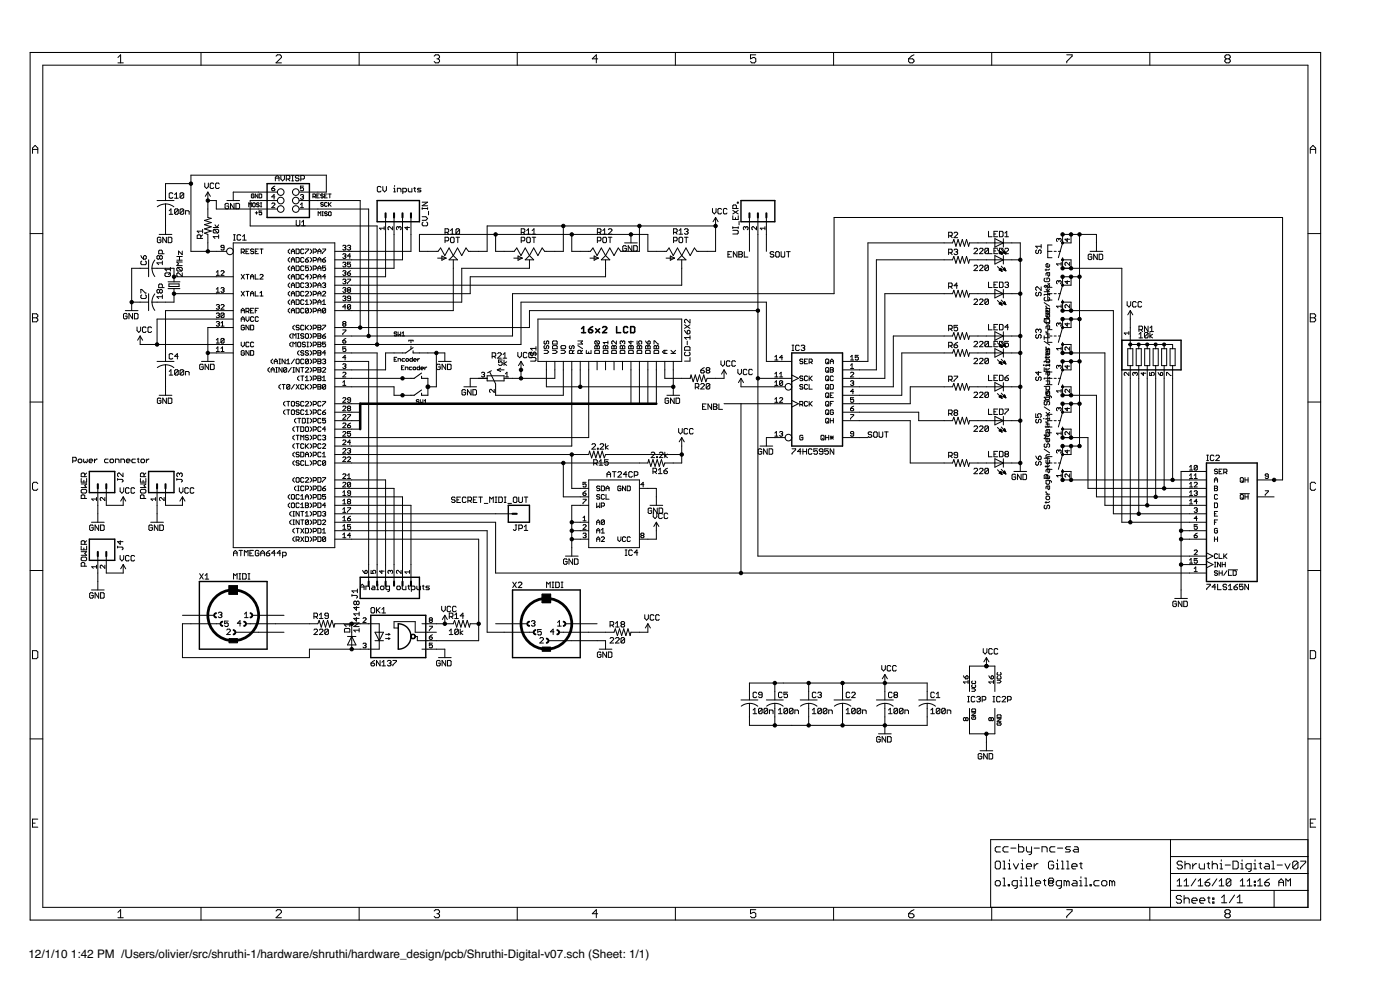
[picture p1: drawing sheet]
<svg xmlns="http://www.w3.org/2000/svg" width="420mm" height="297mm" viewBox="0 0 420 297" stroke-linecap="round" stroke-linejoin="round" font-family="sans-serif">
<defs><g id="words">
<g font-size="3.5">
<text x="8.5" y="287.5">12/1/10</text>
<text x="21.3" y="287.5">1:42 PM /Users/olivier/src/shruthi-1/hardware/shruthi/hardware_design/pcb/Shruthi-Digital-v07.sch (Sheet: 1/1)</text>
</g>
</g></defs>
<g fill="#000" stroke="#000" stroke-width=".3">
<path d="M12.8 19.6v252.6zM35.4 17.3l.8-.9zM35.4 18.9h1.6zM36.2 16.4v2.5zM60.3 15.7v3.9zM82.8 18.9l1.7-1.6zM82.8 16.8l.4-.4zM83.2 16.4h.9zM82.8 18.9h1.7zM84.5 16.8v.5zM84.1 16.4l.4 .4zM107.8 15.7v3.9z"/>
<path d="M130.3 16.8l.4-.4zM130.7 16.4h.8zM130.3 18.5l.4 .4zM131.5 16.4l.4 .4zM131.1 17.7h.4zM131.5 17.7l.4 .4zM130.7 18.9h.8zM131.9 16.8v.5zM131.5 17.7l.4-.4zM131.9 18.1v.4zM131.9 18.5l-.4 .4zM155.2 15.7v3.9z"/>
<path d="M177.8 17.7h1.6zM179 16.4v2.5zM177.8 17.7l1.2-1.3zM202.7 15.7v3.9zM225.2 16.4v1.3zM225.2 17.7l.8-.4zM225.2 18.5l.4 .4zM226 17.3h.4zM226.4 17.3l.4 .4zM225.6 18.9h.8zM225.2 16.4h1.6zM226.8 17.7v.8z"/>
<path d="M226.8 18.5l-.4 .4zM250.2 15.7v3.9zM272.7 17.7v.8zM272.7 18.5l.4 .4zM273.1 18.9h.8zM273.5 16.8l-.8 .9zM273.9 18.9l.4-.4zM272.7 17.7h1.2zM273.5 16.8l.8-.4zM274.3 18.1v.4zM273.9 17.7l.4 .4zM297.6 15.7v3.9z"/>
<path d="M320.1 16.4h1.7zM320.1 18.5v.4zM321.8 16.4v.4zM321.8 16.8l-1.7 1.7zM345.1 15.7v3.9zM367.6 16.8l.4-.4zM367.6 18.1v.4zM367.6 18.1l.4-.4zM367.6 16.8v.5zM368 16.4h.8zM367.6 18.5l.4 .4zM367.6 17.3l.4 .4z"/>
<path d="M368 17.7h.8zM368.8 16.4l.4 .4zM368.8 17.7l.4 .4zM368 18.9h.8zM369.2 16.8v.5zM369.2 17.3l-.4 .4zM369.2 18.1v.4zM368.8 18.9l.4-.4zM12.8 19.6h379.7zM9.8 44.4v1.6zM10.5 43.6l-.7 .8zM9.8 44.8h1.5z"/>
<path d="M10.5 43.6l.8 .8zM11.3 44.4v1.6zM49.7 57.6v2.6zM49.7 55.1v2.5zM49.7 55.1h7.6zM50.8 58.1v1.1zM50.8 59.2l.3 .3zM51.1 57.8l-.3 .3zM51.1 59.5h.5zM51.1 57.8h.5zM51.6 59.5l.3-.3zM51.6 57.8l.3 .3z"/>
<path d="M52.4 58.4l.6-.6zM52.4 59.5h1.1zM53 57.8v1.7zM54 58.1v1.1zM54 58.1l.3-.3zM54 59.2l1.1-1.1zM54.3 57.8h.6zM54 59.2l.3 .3zM54.9 57.8l.2 .3zM54.3 59.5h.6zM55.1 58.1v1.1zM55.1 59.2l-.2 .3z"/>
<path d="M57.3 52.6v2.5zM57.3 55.1v20.3zM61.4 54.9v1.1zM61.4 56l.6 .6zM62 56.6l.5-.6zM62.4 57.6l-.8 1.3zM62.5 54.9v1.1zM63.1 55.2v1.1zM63.1 56.3l.3 .3zM62.4 57.6l.7 1.3zM63.4 54.9l-.3 .3zM63.4 56.6h.5z"/>
<path d="M63.4 54.9h.5zM63.9 56.6l.3-.3zM63.9 54.9l.3 .3zM64.7 55.2v1.1zM64.7 56.3l.3 .3zM65 54.9l-.3 .3zM65 56.6h.5zM65 54.9h.5zM65.5 56.6l.3-.3zM65.5 54.9l.3 .3zM70 57.6v2.6zM70 57.6h7.6z"/>
<path d="M75.4 58.4v.8zM75.4 59.2l.2 .2zM75.6 58.2l-.2 .2zM75.6 59.4h.4zM75.6 58.2h.4zM76 59.4l.2-.2zM76 58.2l.2 .2zM76.2 58.8v.4zM75.8 58.8h.4zM76.6 58.2v1.2zM76.6 58.2l.8 1.2zM77.4 58.2v1.2z"/>
<path d="M77.6 57.6h5.6zM77.8 58.2v1.2zM77.8 59.4h.6zM78.5 59.2l-.1 .2zM77.8 58.2h.6zM78.5 58.4v.8zM78.4 58.2l.1 .2zM81.6 59.1h.9zM81.6 56.5v.5zM81.6 57l.2 .2zM81.8 57.2h.5zM82 56.1l-.4 .4z"/>
<path d="M82.3 58.4v1.4zM82.3 58.4l-.7 .7zM82.3 57.2l.2-.2zM81.6 56.5h.7zM82 56.1l.5-.3zM82.5 56.8v.2zM82.3 56.5l.2 .3zM82.6 53.2v1.1zM82.6 53.2l.6-.6zM82.6 53.4h1.1zM83.2 52.6l.5 .6zM83.7 53.2v1.1z"/>
<path d="M84.3 52.6v1.1zM84.3 53.7l.5 .6zM84.8 54.3l.6-.6zM85.4 52.6v1.1zM85.9 52.6v1.7zM85.9 52.6h.8zM86.5 53.7l.5 .6zM86.7 52.6l.3 .3zM85.9 53.7h.8zM87 52.9v.5zM87 53.4l-.3 .3zM87.5 54.3h.6z"/>
<path d="M87.5 52.6h.6zM87.8 52.6v1.7zM88.6 52.9v.3zM88.6 53.2l.3 .2zM88.9 52.6l-.3 .3zM88.9 53.4h.6zM88.6 54l.3 .3zM88.9 52.6h.6zM89.5 53.4l.2 .3zM88.9 54.3h.6zM89.5 52.6l.2 .3zM89.7 53.7v.3z"/>
<path d="M89.7 54l-.2 .3zM90.2 58.6l.2-.2zM90.2 55.8v.7zM90.2 56.5l.4-.2zM90.3 52.6v1.7zM90.3 52.6h.8zM90.4 58.4h.5zM90.2 59.5l.2 .3zM90.2 57l.2 .2zM90.6 56.3h.3zM90.9 58.4l.2 .2zM90.6 59.1h.3z"/>
<path d="M90.9 59.1l.2 .2zM90.4 59.8h.5zM90.9 56.3l.2 .2zM90.4 57.2h.5zM91.1 52.6l.3 .3zM90.3 53.7h.8zM91.1 58.6v.2zM91.1 58.8l-.2 .3zM91.1 59.3v.2zM91.1 59.5l-.2 .3zM90.2 55.8h.9zM91.1 56.5v.5z"/>
<path d="M91.1 57l-.2 .2zM91.4 52.9v.5zM91.4 53.4l-.3 .3zM93.9 58.2v1.2zM93.9 58.2h.6zM94.3 59l.4 .4zM94.5 58.2l.2 .2zM93.9 59h.6zM94.7 58.4v.4zM94.7 58.8l-.2 .2zM95.1 58.2v1.2zM95.1 59.4h.8z"/>
<path d="M95.1 58.8h.4zM89.8 57.6h5.6zM95.4 57.6h2.5zM95.1 58.2h.8zM96.3 58.4v.2zM96.3 58.6l.2 .2zM96.5 58.2l-.2 .2zM96.5 58.8h.3zM96.3 59.2l.2 .2zM96.5 58.2h.3zM96.8 58.8l.2 .2zM96.5 59.4h.3z"/>
<path d="M96.8 58.2l.2 .2zM97 59v.2zM97 59.2l-.2 .2zM97.4 58.2v1.2zM97.4 59.4h.8zM97.4 58.8h.4zM97.9 52.6v5zM57.3 52.6h40.6zM97.4 58.2h.8zM98.6 58.2h.8zM99 58.2v1.2zM113.2 56.2v1.1z"/>
<path d="M113.2 57.3l.3 .3zM113.5 55.9l-.3 .3zM113.5 57.6h.6zM113.5 55.9h.6zM114.1 57.6l.2-.3zM114.1 55.9l.2 .3zM114.9 55.9v1.1zM114.9 57l.5 .6zM115.4 57.6l.6-.6zM116 55.9v1.1zM118.2 56.5h.2zM118.2 57.6h.5z"/>
<path d="M118.4 56.5v1.1zM118.4 55.7v.2zM119.3 56.5v1.1zM119.3 56.5h.8zM120.1 56.5l.2 .2zM120.3 56.7v.9zM120.9 56.5v1.6zM120.9 56.5h.8zM121.7 56.5l.3 .2zM120.9 57.6h.8zM122 56.7v.6zM122 57.3l-.3 .3z"/>
<path d="M122.5 56.5v.8zM122.5 57.3l.3 .3zM122.8 57.6h.8zM123.6 56.5v1.1zM124.2 56.5h.5zM124.4 56.2v1.1zM124.4 57.3l.3 .3zM125.3 57.6h.8zM125.3 56.7l.2-.2zM125.3 56.7l.2 .3zM125.5 56.5h.8zM126.1 57.6l.2-.3z"/>
<path d="M125.5 57h.6zM126.1 57l.2 .3zM393.2 44.4v1.6zM393.2 44.4l.8-.8zM393.2 44.8h1.6zM394 43.6l.8 .8zM394.8 44.4v1.6zM9 70.1h3.8zM42.3 78.6v.5zM42.3 79.1l.2 .3zM42.3 76.7l.2 .5zM42.5 78.3l-.2 .3z"/>
<path d="M42.5 79.4h1.1zM42.5 77.2l.6 .6zM43.1 77.8h.5zM43.1 77v.8zM43.3 76.7l-.2 .3zM43.6 79.4l.3-.3zM43.6 77.8l.3-.3zM43.3 76.7h.3zM43.9 78.6v.5zM43.6 78.3l.3 .3zM43.9 77v.5zM43.6 76.7l.3 .3z"/>
<path d="M47.1 78.9h1.6zM47.1 77v.5zM47.1 77l.3-.3zM47.1 60.2h5.1zM47.2 71.5v1zM47.2 72.5l.3 .3zM47.1 77.5l.3 .3zM47.4 76.7h.2zM47.2 71.5l.3-.3zM47.5 72.8h.5zM47.1 78.9l.5 .5zM47.6 76.7l.3 .3z"/>
<path d="M47.4 77.8h.2zM47.6 75.3v.8zM47.9 75.1l-.3 .2zM47.8 70.3h3.8zM47.9 77l.3-.3zM47.6 77.8l.3-.3zM47.9 77v.5zM47.9 75.1h.6zM47.5 71.2h.5zM48 72.8l.3-.3zM48.2 76.7h.3zM47.9 77.5l.3 .3z"/>
<path d="M48 71.2l.3 .3zM48.3 72v.5zM47.8 72h.5zM48.5 76.7l.2 .3zM48.2 77.8h.3zM48.5 75.1l.2 .2zM48.7 78.3v1.1zM48.7 77v.5zM48.5 77.8l.2-.3zM48.7 75.3v.8zM48.9 71.2v1.6zM48.9 71.2l1 1.6z"/>
<path d="M47.6 76.1h1.7zM49.7 61.2v1.5zM49.7 62.7v2.6zM49.7 67.8v2.5zM49.7 65.3v2.5zM49.9 71.2v1.6zM50.5 71.2v1.6zM50.5 72.8h.8zM51.3 62.7l-.5 .5zM50.8 64.3h1.1zM51.3 62.7v1.6zM51.3 72.8l.3-.3z"/>
<path d="M50.5 71.2h.8zM51.6 71.5v1zM51.3 71.2l.3 .3zM52.4 62.9v1.1zM52.4 62.9l.3-.2zM52.4 64l1.1-1.1zM52.7 62.7h.5zM52.4 64l.3 .3zM53.6 79.1l-.5 .6zM53.1 78.6h1.6zM53.1 77h1.6zM53.2 62.7l.3 .2z"/>
<path d="M52.7 64.3h.5zM53.5 62.9v1.1zM53.5 64l-.3 .3zM53.1 78.6l.5 .5zM53.6 75.3v1.1zM53.6 75.3l1.1 1.1zM53.9 77v1.1zM54 62.9v1.1zM54 62.9l.3-.2zM54 64l1.1-1.1zM54.3 62.7h.6zM54 64l.3 .3z"/>
<path d="M53.1 79.7h1.6zM53.1 78.1h1.6zM54.7 75.3v1.1zM54.9 62.7l.2 .2zM54.3 64.3h.6zM55.1 62.9v1.1zM55.1 64l-.2 .3zM55.7 63.2v1.1zM55.7 63.2h.8zM56.5 63.2l.3 .3zM56.8 63.5v.8zM57.3 75.4h5.1z"/>
<path d="M59.2 70.7v.8zM59.2 70.7l.3-.2zM59.2 69.4h1.6zM59.5 70.5h.5zM59.2 69.4l.5 .5zM60 70.5l.3 .2zM60.3 70.7v.8zM60.3 71l.5-.5zM59.2 71.5h1.6zM60.8 68.8v1.1zM61.4 70l2-.7zM61.4 68.7l2-.6z"/>
<path d="M61.4 67.4l2-.6zM61.4 66.1l2-.6zM62.4 62.7v2.6zM62.4 70.3v2.6zM61.4 70l1 .3zM62.4 57.6v2.6zM62.4 60.2v2.5zM62.4 72.9v2.5zM61.4 68.7l2 .6zM61.4 67.4l2 .7zM61.4 66.1l2 .7zM62.4 65.3l1 .2z"/>
<path d="M64 71h1.6zM64 69.1v.5zM64.2 68.8l-.2 .3zM64 69.6l.2 .3zM64.2 68.8h1.1zM64 71l.5 .5zM64.9 75.4h3.1zM64.9 60.2v2.5zM62.4 60.2h2.5zM62.4 75.4h2.5zM64.5 67.5l.6 .8zM64.2 69.9h1.1z"/>
<path d="M65.3 68.8l.3 .3zM64.2 68.8l1.1 1.1zM65.6 70.5v1zM65.6 69.1v.5zM65.3 69.9l.3-.3zM64 68.3h1.6zM65.6 67.5l-.5 .8zM66.3 74.8l.2 .2zM66.3 73.8v.3zM66.3 74.1l.2 .2zM66.5 75h.5zM66.5 73.6l-.2 .2z"/>
<path d="M66.5 74.3h.7zM67 75l.2-.2zM66.5 73.6h.5zM67.2 73.8v1zM67 73.6l.2 .2zM67.5 61.3v1.1zM67.5 62.4l.3 .3zM67.8 61l-.3 .3zM67.8 62.7h.5zM68.1 60.2h3.8zM67.8 61h.5zM68.3 62.7l.3-.3z"/>
<path d="M68.3 61l.3 .3zM68.6 61.8v.6zM68.1 61.8h.5zM69.2 61v1.7zM69.2 61l1.1 1.7zM70 72.9h30.5zM70.1 72.1h.5zM70.1 70.4h.5zM70.3 61v1.7zM70.3 70.4v1.7zM70.8 61v1.7zM70.8 62.7h.8z"/>
<path d="M71.2 70.7v1.1zM71.2 71.8l.2 .3zM71.2 70.7l.2-.3zM71.4 72.1h.6zM71.6 62.7l.3-.3zM70.8 61h.8zM71.9 61.3v1.1zM71.6 61l.3 .3zM71.4 70.4h.6zM72.2 71.8l-.2 .3zM72 70.4l.2 .3zM72.4 74.7v1.4z"/>
<path d="M72.4 74.7h.7zM73.3 70.4l-.5 .6zM72.8 72.1h1.1zM72.9 75.6l.4 .5zM73.1 74.7l.2 .3zM72.4 75.6h.7zM73.3 75v.4zM73.1 75.6l.2-.2zM73.3 70.4v1.7zM73.8 74.7v1.4zM73.8 76.1h.9zM73.8 75.4h.5z"/>
<path d="M74.7 60.9v1.1zM74.7 60.9l.3 .4zM73.8 74.7h.9zM75 61.3l.4-.4zM75.1 60.2v7.6zM75.1 67.8h38.1zM75.2 75v.2zM75.2 75.2l.2 .2zM75.4 74.7l-.2 .3zM75.4 75.4h.5zM75.2 75.9l.2 .2zM75.4 60.9v1.1z"/>
<path d="M75.8 61.1v.7zM75.8 61.8l.2 .2zM75.4 74.7h.5zM75.9 75.4l.2 .2zM75.4 76.1h.5zM76 60.9l-.2 .2zM76 62h.4zM75.9 74.7l.2 .3zM76.1 75.6v.3zM76.1 75.9l-.2 .2zM76 60.9h.4zM76.4 62l.2-.2z"/>
<path d="M76.6 74.7v1.4zM76.6 76.1h.9zM76.6 75.4h.5zM76.6 61.1v.7zM76.4 60.9l.2 .2zM76.6 63.9h.8zM77 61.1v.2zM77 61.3l.2 .1zM77 63.5v.8zM77 61.1l.2-.2zM77.2 61.4h.4zM77 61.8l.2 .2z"/>
<path d="M76.6 74.7h.9zM77.2 60.9h.4zM77.6 61.4l.2 .3zM77.2 62h.4zM77.6 62.7h5.6zM77.6 60.2h5.6zM64.9 62.7h12.7zM75.1 60.2h2.5zM77.6 60.9l.2 .2zM77.8 61.7v.1zM77.8 61.8l-.2 .2zM77.8 63.3v.6z"/>
<path d="M77.8 63.9l.4-.2zM77.8 64.3l.2 .2zM78 74.7h1zM78.2 62h.3zM78.2 60.9h.3zM78.2 63.7h.2zM78.4 60.9v1.1zM78.4 63.7l.1 .2zM78 64.5h.4zM78.5 74.7v1.4zM77.8 63.3h.7zM78.5 63.9v.4z"/>
<path d="M78.5 64.3l-.1 .2zM81.6 62.3l.9-.9zM81.6 61.2l.2-.3zM81.8 60.9h.5zM81.6 62.3h.9zM82.5 61.2v.2zM82.3 60.9l.2 .3zM86.5 75.2v.4zM86.5 75.2l.5-.5zM86.5 77.7v.5zM86.5 77.7l.5-.4zM86.5 75.6l.5 .5z"/>
<path d="M86.5 78.2l.5 .5zM87.4 75.2v.9zM87.4 75.2l.5-.5zM87.4 75.4h1zM87.4 77.7v1zM87.4 77.7l.5-.4zM87.4 78h1zM87.9 74.7l.5 .5zM87.9 77.3l.5 .4zM87.9 79.8l.5 .5zM88.4 75.2v.9zM88.4 77.7v1z"/>
<path d="M88.9 74.7v1.4zM88.9 76.1h.7zM88.9 77.3v1.4zM88.9 78.7h.7zM88.9 79.8v1.4zM88.9 66.1v1.4zM88.9 67.5l.3 .2zM89.2 67.7h.5zM89.6 76.1l.2-.2zM88.9 74.7h.7zM89.6 78.7l.2-.3zM88.9 77.3h.7z"/>
<path d="M88.9 79.8h.7zM89.7 67.7l.3-.2zM89.8 75v.9zM89.6 74.7l.2 .3zM89.8 77.5v.9zM89.6 77.3l.2 .2zM90 66.1v1.4zM90.2 61.4l.4-.5zM90.2 62.3h.9zM90.3 75v.9zM90.3 75.9l.2 .2zM90.3 77.5v.9z"/>
<path d="M90.3 78.4l.2 .3zM90.5 74.7l-.2 .3zM90.5 76.1h.5zM90.5 77.3l-.2 .2zM90.5 78.7h.5zM90.5 79.8l-.2 .2zM90.5 66.7l.6-.6zM90.5 67.7h1.1zM90.6 60.9v1.4zM90.5 74.7h.5zM91 76.1l.2-.2zM90.5 77.3h.5z"/>
<path d="M91 78.7l.2-.3zM90.5 79.8h.5zM91.1 66.1v1.6zM91 74.7l.2 .3zM91 77.3l.2 .2zM91.7 74.7h.9zM91.7 75.9v.2zM91.7 78v.4zM91.7 78.4l.2 .3zM91.7 79.8v.7zM91.9 78.7h.5zM92.1 77.5l-.4 .5z"/>
<path d="M92.4 78.7l.2-.3zM91.7 78h.7zM92.6 74.7v.3zM92.6 75l-.9 .9zM92.1 77.5l.5-.2zM92.6 78.2v.2zM92.4 78l.2 .2zM91.7 79.8h.9zM93 76.1l.5-.5zM93 78.7l.5-.5zM93.5 75.2v.4zM93 74.7l.5 .5z"/>
<path d="M93.5 77.7v.5zM93 77.3l.5 .4zM94 74.7v1.4zM94 74.7h.7zM94 77.3v1.4zM94 77.3h.7zM94 79.8h.7zM94.7 74.7l.2 .3zM94 75.6h.7zM94.7 77.3l.2 .2zM94 78.2h.7zM94.7 79.8l.2 .2z"/>
<path d="M94.9 75v.4zM94.9 75.4l-.2 .2zM94.9 77.5v.5zM94.9 78l-.2 .2zM95.4 75.2v.9zM95.4 75.2l.5-.5zM95.4 75.4h.9zM95.4 77.7v1zM95.4 77.7l.5-.4zM95.4 78h.9zM89.8 62.7h5.6zM89.8 60.2h5.6z"/>
<path d="M95.4 60.2h12.7zM95.4 62.7h15.2zM95.5 63.5v1.2zM95.5 63.5l.4 .4zM95.9 74.7l.4 .5zM95.9 77.3l.4 .4zM95.9 79.8l.4 .5zM95.9 63.9l.4-.4zM96.3 60.9v.2zM96.3 61.1l.2 .2zM96.3 63.5v1.2zM96.3 75.2v.9z"/>
<path d="M96.3 77.7v1zM96.5 60.7l-.2 .2zM96.5 61.3h.3zM96.3 61.7l.2 .2zM96.6 64.7h.4zM96.6 63.5h.4zM96.8 74.7h.9zM96.8 75.9v.2zM96.8 78v.4zM96.8 78.4l.2 .3zM96.8 79.8v.7zM96.5 60.7h.3z"/>
<path d="M96.8 61.3l.2 .2zM96.5 61.9h.3zM96.8 63.5v1.2zM97 78.7h.5zM96.8 60.7l.2 .2zM97 61.5v.2zM97 61.7l-.2 .2zM97.3 77.5l-.5 .5zM97.4 60.9v.8zM97.4 61.7l.2 .2zM97.4 63.7v.2zM97.4 63.9l.2 .2z"/>
<path d="M97.5 78.7l.2-.3zM96.8 78h.7zM97.4 60.9l.2-.2zM97.6 61.9h.4zM97.6 63.5l-.2 .2zM97.6 64.1h.4zM97.4 64.5l.2 .2zM97.7 74.7v.3zM97.7 75l-.9 .9zM97.3 77.5l.4-.2zM97.7 78.2v.2zM97.5 78l.2 .2z"/>
<path d="M96.8 79.8h.9zM97.6 60.7h.4zM98 61.9l.2-.2zM97.6 63.5h.4zM98 64.1l.2 .2zM97.6 64.7h.4zM98 60.7l.2 .2zM98 63.5l.2 .2zM98.2 64.3v.2zM98 64.7l.2-.2zM98.6 60.7v1.2zM98.6 61.5l.8-.8z"/>
<path d="M98.6 63.7v.8zM98.6 64.5l.2 .2zM98.8 61.3l.6 .6zM98.8 63.5l-.2 .2zM98.8 64.7h.4zM98.8 63.5h.4zM99.2 64.7l.2-.2zM99.4 63.7v.8zM99.2 63.5l.2 .2zM100.5 72.9v91.4zM102.9 73.8l.2-.2zM102.9 76.4l.2-.3z"/>
<path d="M102.9 78.9l.2-.2zM103.1 73.6h.5zM102.9 74.8l.2 .2zM103.1 76.1h.5zM102.9 77.3l.2 .2zM103.1 78.7h.5zM103.6 73.6l.2 .2zM103.3 74.3h.3zM103.6 74.3l.2 .2zM103.1 75h.5zM103.6 76.1l.2 .3zM103.3 76.8h.3z"/>
<path d="M103.6 76.8l.2 .3zM103.1 77.5h.5zM103.6 78.7l.2 .2zM103.3 79.4h.3zM103.6 79.4l.2 .2zM103.8 73.8v.3zM103.8 74.1l-.2 .2zM103.8 74.5v.3zM103.8 74.8l-.2 .2zM103.8 76.4v.2zM103.8 76.6l-.2 .2zM103.8 77.1v.2z"/>
<path d="M103.8 77.3l-.2 .2zM103.8 78.9v.2zM103.8 79.1l-.2 .3zM103.8 79.6v.2zM103.8 79.8l-.2 .3zM104.3 73.8l.2-.2zM104.3 76.8h.9zM104.3 78.7v.7zM104.3 79.4l.5-.3zM104.5 73.6h.5zM104.3 74.8l.2 .2zM104.8 79.1h.2z"/>
<path d="M105 73.6l.2 .2zM104.8 74.3h.2zM105 74.3l.2 .2zM104.5 75h.5zM105 76.1v1.4zM105 76.1l-.7 .7zM105 79.1l.2 .3zM105.2 73.8v.3zM105.2 74.1l-.2 .2zM105.2 74.5v.3zM105.2 74.8l-.2 .2zM104.3 78.7h.9z"/>
<path d="M105.2 79.4v.4zM105.2 79.8l-.2 .3zM100.5 75.4h5.1zM100.5 78h5.1zM105.6 78h15.2zM105.6 75.4h17.7zM108.1 60.2v38.1zM110.6 62.7v38.1zM113.2 67.8v35.6zM113.9 68.5h1.4zM113.9 68.5l.5 .4zM115.3 68v.9z"/>
<path d="M115.7 65.3v5zM116.4 68.2v.5zM116.4 68.7l.3 .2zM116.7 68l-.3 .2zM116.7 68h.2zM117.8 68v.9zM116.9 68l.9 .9zM118.3 65.3v5zM119 68.2v.5zM119 68.2l.2-.2zM119 68.7l.2 .2zM119.2 68h.2z"/>
<path d="M119.4 68l.3 .2zM119.7 68.2v.3zM119.7 68.2l.2-.2zM119.9 68h.2zM120.1 68l.3 .2zM120.4 68.2v.5zM120.4 68.7l-.3 .2zM120.8 65.3v5zM120.8 70.3v7.7zM121.5 68.2l.7 .7zM122.2 68v.9zM121.5 68.2h1.4z"/>
<path d="M123.3 65.3v5zM123.3 70.3v5.1zM125.9 70.3v5.1zM125.9 70.3h22.8zM126.7 66.9v.6zM126.7 67.5l.3 .3zM126.7 66.1h1.1zM126.7 62.3v.5zM126.7 61.7l1.6-1zM127 66.7l-.3 .2zM127 67.8h1.1zM128.3 65.6l-.5 .5z"/>
<path d="M126.7 65h1.1zM128.1 67.8l.2-.3zM128.3 66.9v.6zM128.1 66.7l.2 .2zM127.8 65l.5 .6zM128.3 62.3v.5zM126.7 62.6h1.6zM126.7 61.7h1.6zM126.7 60.7h1.6zM128.4 75.4h2.6zM125.9 75.4h2.5zM128.6 63.4v1.1z"/>
<path d="M131 75.4h.5zM131.3 77.4h2.6zM132.2 74.4l-.7 1zM132.2 74.4l1.3 2.3zM132.6 76.8v1.3zM132.6 76.8l1.3 .6zM134.8 74.4l-1.3 2.3zM133.6 71.2v1.6zM133.6 71.2h.8zM133.6 68.6v1.7zM133.6 68.6h.8zM132.6 78.1l1.3-.7z"/>
<path d="M134.1 69.7l.6 .6zM134.4 71.2l.3 .3zM133.6 72.3h.8zM134.4 68.6l.3 .3zM133.6 69.7h.8zM134.7 71.5v.5zM134.4 72.3l.3-.3zM134.7 68.9v.5zM134.4 69.7l.3-.3zM134.8 74.4l1.2 2.3zM134.8 78l1.2-1.3zM135.2 71.5v1z"/>
<path d="M135.2 72.5l.3 .3zM135.7 68.6l-.5 .6zM135.2 70.3h1.1zM135.5 71.2l-.3 .3zM135.5 72.8h.5zM135.7 68.6v1.7zM135.5 71.2h.5zM136.3 72.5l-.3 .3zM137.3 74.4l-1.3 2.3zM136 76.7l1.3 1.3zM136.3 71.5v1zM136 71.2l.3 .3z"/>
<path d="M136.8 71.2h1.1zM136.8 68.9v1.1zM136.8 68.9l.3-.3zM136.8 70l1.1-1.1zM137.1 68.6h.5zM136.8 70l.3 .3zM137.3 74.4l1.3 2.3zM134.8 78h2.5zM137.4 71.2v1.6zM137.6 68.6l.3 .3zM137.1 70.3h.5zM137.9 68.9v1.1z"/>
<path d="M137.9 70l-.3 .3zM139.8 74.4l-1.2 2.3zM139.8 74.4l.8 1zM140.6 75.4h.5zM141.1 75.4h2.6zM143.7 75.4h2.5zM146.2 67.8v7.6zM148.7 70.3h22.9zM148.7 70.3v5.1zM151.3 75.4h2.5zM148.7 75.4h2.6zM153.8 75.4h.5z"/>
<path d="M154.2 77.4h2.5zM155.1 74.4l-.8 1zM155.1 74.4l1.3 2.3zM155.5 76.8v1.3zM155.5 76.8l1.2 .6zM157.6 74.4l-1.2 2.3zM156.4 71.2v1.6zM156.4 71.2h.8zM156.4 68.6v1.7zM156.4 68.6h.8zM155.5 78.1l1.2-.7zM157 69.7l.5 .6z"/>
<path d="M157.2 71.2l.3 .3zM156.4 72.3h.8zM157.2 68.6l.3 .3zM156.4 69.7h.8zM157.5 71.5v.5zM157.5 72l-.3 .3zM157.5 68.9v.5zM157.5 69.4l-.3 .3zM157.6 74.4l1.3 2.3zM157.6 78l1.3-1.3zM158.1 71.5v1zM158.1 72.5l.2 .3z"/>
<path d="M158.6 68.6l-.5 .6zM158.1 70.3h1.1zM158.3 71.2l-.2 .3zM158.3 72.8h.6zM158.6 68.6v1.7zM158.3 71.2h.6zM159.2 72.5l-.3 .3zM160.2 74.4l-1.3 2.3zM158.9 76.7l1.3 1.3zM159.2 71.5v1zM158.9 71.2l.3 .3zM159.7 71.2h1.1z"/>
<path d="M159.7 69.2l.6-.6zM159.7 70.3h1.1zM160.2 74.4l1.2 2.3zM157.6 78h2.6zM160.3 71.2v1.6zM160.3 68.6v1.7zM162.7 74.4l-1.3 2.3zM162.7 74.4l.8 1zM163.5 75.4h.5zM164 75.4h2.5zM166.5 75.4h2.6zM146.2 67.8h22.9z"/>
<path d="M169.1 67.8v7.6zM171.6 70.3h17.8zM171.6 70.3v5.1zM174.1 75.4h2.6zM171.6 75.4h2.5zM176.7 75.4h.5zM177.1 77.4h2.5zM177.9 74.4l-.7 1zM177.9 74.4l1.3 2.3zM178.3 76.8v1.3zM178.3 76.8l1.3 .6zM180.5 74.4l-1.3 2.3z"/>
<path d="M179.3 71.2v1.6zM179.3 71.2h.8zM179.3 68.6v1.7zM179.3 68.6h.8zM178.3 78.1l1.3-.7zM179.8 69.7l.6 .6zM180.1 71.2l.3 .3zM179.3 72.3h.8zM180.1 68.6l.3 .3zM179.3 69.7h.8zM180.4 71.5v.5zM180.4 72l-.3 .3z"/>
<path d="M180.4 68.9v.5zM180.4 69.4l-.3 .3zM180.5 74.4l1.2 2.3zM180.5 78l1.2-1.3zM180.9 71.5v1zM180.9 72.5l.3 .3zM180.9 69.2l.6-.6zM180.9 70.3h1.1zM180.9 71.5l.3-.3zM181.2 72.8h.5zM181.5 68.6v1.7zM181.2 71.2h.5z"/>
<path d="M182 72.5l-.3 .3zM183 74.4l-1.3 2.3zM181.7 76.7l1.3 1.3zM182 71.5v1zM181.7 71.2l.3 .3zM182.6 71.2h1zM182.6 70.3l1-1.1zM182.8 68.6l-.2 .3zM183 74.4l1.3 2.3zM180.5 78h2.5zM183.1 71.2v1.6zM182.8 68.6h.6z"/>
<path d="M182.6 70.3h1zM183.6 68.9v.3zM183.4 68.6l.2 .3zM185.5 74.4l-1.2 2.3zM185.5 74.4l.8 1zM186.3 75.4h.5zM186.9 74v1.1zM186.9 75.1l.3 .3zM187.2 73.7l-.3 .3zM187.2 75.4h.5zM187.5 72.9h3.8zM187.2 73.7h.5z"/>
<path d="M187.7 75.4l.3-.3zM187.7 73.7l.3 .3zM188 74.5v.6zM187.5 74.5h.5zM188.5 73.7v1.7zM188.5 73.7l1.1 1.7zM186.8 75.4h2.6zM189.4 70.3v2.6zM189.4 70.3h5zM189.4 75.4h2.5zM189.6 73.7v1.7zM190.2 73.7v1.7z"/>
<path d="M190.2 75.4h.8zM191 75.4l.3-.3zM190.2 73.7h.8zM191.3 74v1.1zM191 73.7l.3 .3zM169.1 67.8h22.8zM191.9 67.8v7.6zM194.4 70.3v5.1zM197 75.4h2.5zM194.4 75.4h2.6zM199.5 75.4h.5zM199.9 77.4h2.5z"/>
<path d="M200.8 74.4l-.8 1zM200.8 74.4l1.3 2.3zM201.2 76.8v1.3zM201.2 76.8l1.2 .6zM203.3 74.4l-1.2 2.3zM202.1 71.2v1.6zM202.1 71.2h.8zM202.1 68.6v1.7zM202.1 68.6h.8zM201.2 78.1l1.2-.7zM202.7 69.7l.5 .6zM202.9 71.2l.3 .3z"/>
<path d="M202.1 72.3h.8zM202.9 68.6l.3 .3zM202.1 69.7h.8zM203.2 71.5v.5zM202.9 72.3l.3-.3zM203.2 68.9v.5zM202.9 69.7l.3-.3zM203.3 74.4l1.3 2.3zM203.3 78l1.3-1.3zM203.8 71.5v1zM203.8 72.5l.2 .3zM203.8 69.2l.5-.6z"/>
<path d="M203.8 70.3h1.1zM204 71.2l-.2 .3zM204 72.8h.6zM204.3 68.6v1.7zM204 71.2h.6zM204.6 72.8l.3-.3zM205.9 74.4l-1.3 2.3zM204.6 76.7l1.3 1.3zM204.9 71.5v1zM204.6 71.2l.3 .3zM205.4 71.2h1.1zM205.7 68.6l-.3 .3z"/>
<path d="M205.7 68.6h.5zM205.4 70l.3 .3zM205.9 74.4l1.2 2.3zM203.3 78h2.6zM206 71.2v1.6zM206.2 68.6l.3 .3zM206 69.4h.2zM206.2 69.4l.3 .3zM205.7 70.3h.5zM206.5 68.9v.3zM206.2 69.4l.3-.2zM206.5 69.7v.3z"/>
<path d="M206.5 70l-.3 .3zM208.4 74.4l-1.3 2.3zM208.4 74.4l.8 1zM209.2 75.4h.5zM209.7 75.4h2.5zM212.2 75.4h2.6zM213.8 62.5v1.1zM213.8 63.6l.6 .6zM214.9 63.6l-.5 .6zM214.8 65.3v2.5zM214.8 65.3l-.8 1.2zM214.8 67.8v7.6z"/>
<path d="M191.9 67.8h22.9zM214.9 62.5v1.1zM215.5 62.8v1.1zM215.5 63.9l.2 .3zM214.8 65.3l.7 1.2zM215.5 62.8l.2-.3zM215.7 64.2h.6zM215.7 62.5h.6zM216.5 63.9l-.2 .3zM216.3 62.5l.2 .3zM217.1 62.8v1.1zM217.1 63.9l.3 .3z"/>
<path d="M217.4 62.5l-.3 .3zM217.4 64.2h.5zM217.4 62.5h.5zM217.9 64.2l.3-.3zM217.9 62.5l.3 .3zM218.5 75.5v1.6zM218.5 77.1h1zM218.5 76.3h.5zM218.5 75.5h1zM219.9 70.2h1.4zM219.9 68v.6zM219.9 64.7v1.1z"/>
<path d="M219.9 65.8h1.7zM219.9 64.2l1.7-1.1zM219.9 63.1l1.7 1.1zM219.9 61.7v.9zM219.9 61.7l.3-.2zM220.1 75.5v1.6zM220.1 75.5l1.1 1.6zM220.2 61.5h.5zM220.7 65.3v.5zM220.7 61.5l.3 .2zM221 61.7v.9zM221.2 75.5v1.6z"/>
<path d="M221.3 70.2l.3-.3zM219.9 69.1h1.4zM221.3 60.7v.2zM221.3 60.7h.3zM221.6 69.4v.5zM221.3 69.1l.3 .3zM221.6 68v.6zM219.9 68.3h1.7zM221.6 64.7v1.1zM219.9 62.6h1.7zM221.3 60.9h.3zM221.6 60.7v.2z"/>
<path d="M221.7 75.5v1.6zM221.7 75.5h.8zM221.7 76.3h.8zM221.8 66.4v1.1zM222.5 75.5l.3 .3zM222.5 76.3l.3 .3zM221.7 77.1h.8zM222.8 75.8v.2zM222.8 76l-.3 .3zM222.8 76.6v.3zM222.8 76.9l-.3 .2zM223.1 68.2v.5z"/>
<path d="M223.3 68l-.2 .2zM223.1 68.7l.2 .2zM223.3 68h.3zM223.4 75.5v1.6zM223.4 77.1h1.1zM223.6 68l.2 .2zM223.8 68.2v.3zM223.8 68.2l.2-.2zM224 68h.3zM224.3 68l.2 .2zM224.5 68.2v.5zM224.5 68.7l-.2 .2z"/>
<path d="M224.9 65.3v5zM224.9 70.3v5.1zM225.6 68.2v.5zM225.6 68.7l.3 .2zM225.9 68l-.3 .2zM225.9 68h.2zM227 68v.9zM226.1 68l.9 .9zM227.5 65.3v5zM228.2 68.5h1.4zM228.2 68.5l.4 .4zM229.6 68v.9z"/>
<path d="M230 65.3v5zM230 70.3v5.1zM231.1 75.8v.2zM231.1 76l.3 .3zM231.4 75.5l-.3 .3zM231.4 76.3h.6zM231.1 76.9l.3 .2zM231.4 75.5h.6zM232 76.3l.2 .3zM231.4 77.1h.6zM232 75.5l.2 .3zM232.2 76.6v.3z"/>
<path d="M232.2 76.9l-.2 .2zM232.8 75.8v1.1zM232.8 76.9l.3 .2zM233.1 75.5l-.3 .3zM233.1 77.1h.5zM233.1 75.5h.5zM233.6 77.1l.3-.2zM233.9 75.8v1.1zM233.6 75.5l.3 .3zM234.4 75.5v1.4zM234.4 76.9l.3 .2zM234.7 77.1h.5z"/>
<path d="M235.5 76.9l-.3 .2zM235.5 75.5v1.4zM236.1 75.5h1.1zM236.6 75.5v1.6zM250.3 65.3h134.6zM260.5 72.9h22.8zM263 78h20.3zM283.3 72.9h2.6zM283.3 78h2.6zM284.7 69.7v1.6zM284.7 69.7h.8zM284.7 74.8v1.6z"/>
<path d="M284.7 74.8h.8zM285.2 70.8l.6 .5zM285.2 75.8l.6 .6zM285.5 69.7l.3 .3zM284.7 70.8h.8zM285.5 74.8l.3 .2zM284.7 75.8h.8zM285.8 70v.5zM285.5 70.8l.3-.3zM285.8 75v.6zM285.8 75.6l-.3 .2zM286.3 71.9l-.4 1z"/>
<path d="M286.3 76.9l-.4 1.1zM286.3 71.9l.6 2zM286.3 76.9l.6 2.1zM286.3 71.3l1.1-1.1zM286.3 75l.3-.2zM286.6 69.7l-.3 .3zM286.6 74.8h.5zM286.3 76.1l.3 .3zM287.5 71.9l-.6 2zM287.5 76.9l-.6 2.1zM286.6 69.7h.5zM287.1 74.8l.3 .2z"/>
<path d="M286.9 75.6h.2zM287.1 75.6l.3 .2zM286.6 76.4h.5zM286.3 71.3h1.1zM287.4 70v.2zM287.1 69.7l.3 .3zM287.4 75v.3zM287.1 75.6l.3-.3zM287.4 75.8v.3zM287.1 76.4l.3-.3zM287.5 71.9l.7 2zM287.5 76.9l.7 2.1z"/>
<path d="M288.8 71.9l-.6 2zM288.8 76.9l-.6 2.1zM288.8 71.9l.6 2zM288.8 76.9l.6 2.1zM290.1 71.9l-.7 2zM290.1 76.9l-.7 2.1zM290.1 71.9l.6 2zM290.1 76.9l.6 2.1zM291 72.9l-.3 1zM291 78l-.3 1zM292.3 76.1l1.1-1.1zM292.6 74.5l-.3 .3z"/>
<path d="M292.6 79.6l-.3 .2zM292.6 74.5h.5zM292.6 79.6h.5zM292.3 76.1h1.1zM293.4 74.8v.2zM293.1 74.5l.3 .3zM293.1 79.6l.3 .2zM291 72.9h2.5zM291 78h2.5zM293.5 72.9h2.5zM295 75l-1.1 1.1zM294.2 74.5l-.3 .3z"/>
<path d="M294.2 79.6l-.3 .2zM294.2 74.5h.5zM294.2 79.6h.5zM293.9 76.1h1.1zM295 74.8v.2zM294.7 74.5l.3 .3zM294.7 79.6l.3 .2zM295.6 74.8v1zM295.6 74.8l.2-.3zM296.7 74.8l-1.1 1zM295.6 79.8l.2-.2zM295.8 74.5h.6z"/>
<path d="M295.6 75.8l.2 .3zM295.8 79.6h.6zM296 72.9h2.6zM296 78h2.6zM293.5 78h2.5zM296.4 74.5l.3 .3zM295.8 76.1h.6zM296.4 79.6l.3 .2zM296.7 74.8v1zM296.7 75.8l-.3 .3zM296.7 79.8v1.1zM296.7 69.4v1.6z"/>
<path d="M296.7 71h1.1zM296.7 74.5v1.6zM296.7 76.1h1.1zM298.3 69.4v1.6zM298.3 71h1.1zM298.3 70.2h.6zM298.3 74.5v1.6zM298.3 76.1h1.1zM298.3 75.3h.6zM298.6 71.6l2.5 1.3zM298.6 71.6v1.3zM298.6 72.9v1.2z"/>
<path d="M298.6 72.9h2.5zM298.6 76.7l2.5 1.3zM298.6 76.7v1.3zM298.6 78v1.2zM298.6 78h2.5zM299.3 74.9l1.4 1.4zM299.3 80l1.4 1.4zM298.3 69.4h1.1zM298.3 74.5h1.1zM299.8 75.9l.6-.5zM299.9 75.9h.7zM300 69.4v1.6z"/>
<path d="M300 71h.8zM300 74.5v1.6zM300 76.1h.8zM300 75.8h.5zM300.1 76h.5zM300.1 75.7h.4zM300.2 75.5h.2zM300.3 76.1h.4zM300.4 75.4l.3 .9zM300.5 74.8l1.4 1.4zM300.5 79.9l1.4 1.4zM299.8 75.9l.9 .4z"/>
<path d="M300.8 71l.2-.2zM300 69.4h.8zM300.8 76.1l.2-.3zM300 74.5h.8zM301.5 75.3l-.5 .5zM301 75.8h.7zM301 69.7v1.1zM300.8 69.4l.2 .3zM301 74.8v1zM300.8 74.5l.2 .3zM298.6 74.1l2.5-1.2zM301.1 71.6v1.3z"/>
<path d="M301.1 72.9v1.2zM298.6 79.2l2.5-1.2zM301.1 76.7v1.3zM301.1 78v1.2zM301.1 75.7h.5zM301.2 75.9h.6zM301.2 75.5h.4zM301.4 75.4h.1zM301.5 75.3l.4 .9zM301.5 76h.3zM302.1 69.4l-.5 .6zM301.6 71h1.1z"/>
<path d="M302.7 75l-1.1 1.1zM301.9 74.5l-.3 .3zM301 75.8l.9 .4zM302.1 69.4v1.6zM301.9 74.5h.5zM301.6 76.1h1.1zM302.7 74.8v.2zM302.4 74.5l.3 .3zM301.1 72.9h2.6zM301.1 78h2.6zM303.7 72.9h2.5zM303.7 78h2.5z"/>
<path d="M306.2 72.9v5.1zM310.8 75.3v.5zM310.8 75.8l.3 .3zM310.8 73.9h1.7zM311.1 75l-.3 .3zM311.1 76.1h.3zM311.4 76.1l.3-.3zM310.8 73.9l.6 .5zM311.7 75.3v.5zM311.7 75.3l.2-.3zM311.9 75h.3zM312.2 75l.3 .3z"/>
<path d="M312.5 75.3v.5zM312.2 76.1l.3-.3zM312.5 73.4v1zM313.9 79.4v.5zM313.9 79.4l.3-.3zM314.2 79.1h.3zM314.5 77.3h1.2zM314.5 73.5h1.2zM314.5 75.4v1.9zM314.5 73.5v1.9zM314.5 75.4h1.2zM314.5 79.1v1.1z"/>
<path d="M315 79.4v.5zM315 79.9l-.3 .3zM316.4 75.4h.6zM317.1 71.8v.4zM317.1 71.8l.2-.3zM317.1 79.2h1.4zM317.1 72.2l.2 .3zM317.3 71.5h.2zM317.5 71.5l.3 .3zM317.1 79.2l.4 .5zM317.6 75.4h.7zM317.8 71.8v.2z"/>
<path d="M318 71.5l-.2 .3zM318 71.5h.2zM318.2 71.5l.3 .3zM318.5 71.8v.4zM318.2 72.5l.3-.3zM318.5 78.7v1zM318.9 70.3v2.6zM318.9 77.3v.7zM318.9 72.9l-1.3 4.4zM318.9 70.3h2.5zM319.6 79v.4zM319.6 79.4l.2 .3z"/>
<path d="M319.6 71.8l.7 .7zM319.6 79l.2-.3zM319.8 78.7h.3zM320.3 71.5v1zM321 78.7v1zM320.1 78.7l.9 1zM319.6 71.8h1.4zM321.4 70.3v2.6zM318.9 78h2.5zM318.9 72.9h2.5zM321.4 70.3h2.6zM324 70.3v12.7z"/>
<path d="M324 70.3h5.1zM326.6 76.5v1.1zM326.6 77.6l.3 .3zM326.9 76.3l-.3 .2zM326.9 77.9h.5zM327.2 75.4h3.8zM326.9 76.3h.5zM327.4 77.9l.3-.3zM327.4 76.3l.3 .2zM327.7 77.1v.5zM327.1 77.1h.6zM328.2 76.3v1.6z"/>
<path d="M328.2 76.3l1.1 1.6zM329.1 72.9v2.5zM329.1 70.3v2.6zM329.3 76.3v1.6zM329.9 76.3v1.6zM329.9 77.9h.8zM330.7 77.9l.2-.3zM329.9 76.3h.8zM330.9 76.5v1.1zM330.7 76.3l.2 .2zM384.9 65.3v78.7zM392.5 70.1h3.8z"/>
<path d="M9.8 94.1v2.5zM9.8 94.1h1.1zM9.8 95.4h1.1zM10.9 94.1l.4 .5zM10.9 95.4l.4 .4zM9.8 96.6h1.1zM11.3 94.6v.4zM11.3 95l-.4 .4zM11.3 95.8v.4zM11.3 96.2l-.4 .4zM37.1 94.3v1.1zM37.1 95.4l.2 .3z"/>
<path d="M37.3 94l-.2 .3zM37.3 95.7h.6zM37.6 93.2h3.8zM37.3 94h.6zM37.9 95.7l.2-.3zM37.9 94l.2 .3zM38.1 94.8v.6zM37.6 94.8h.5zM38.7 94v1.7zM38.7 94l1.1 1.7zM39.5 90.7v2.5zM39.5 80.5v10.2z"/>
<path d="M39.8 94v1.7zM40.3 94v1.7zM40.3 95.7h.8zM41.1 98.1v1.1zM41.1 99.2l.6 .5zM41.1 95.7l.3-.3zM40.3 94h.8zM41.4 94.3v1.1zM41.1 94l.3 .3zM41.7 99.7l.5-.5zM42.1 80.5h2.5zM42.1 90.7h2.5z"/>
<path d="M39.5 90.7h2.6zM39.5 80.5h2.6zM42.2 98.1v1.1zM42.3 88.8v.5zM42.3 89.3l.2 .3zM42.3 86.8v1.1zM42.3 86.8h.2zM42.5 88.5l-.2 .3zM42.5 89.6h1.1zM42.5 86.8l1.1 1.1zM42.8 98.4v1.1zM42.8 99.5l.2 .2z"/>
<path d="M42.8 98.4l.2-.3zM43 99.7h.6zM43 98.1h.6zM43.8 99.5l-.2 .2zM43.6 89.6l.3-.3zM43.6 87.9h.3zM43.6 98.1l.2 .3zM43.9 88.8v.5zM43.6 88.5l.3 .3zM44.4 98.4v1.1zM44.4 99.5l.3 .2zM44.6 78v5z"/>
<path d="M44.6 88.1v5.1zM44.7 98.1l-.3 .3zM44.7 99.7h.5zM44.7 98.1h.5zM45.2 99.7l.3-.2zM45.2 98.1l.3 .3zM45.6 80.5h1.5zM45.6 90.7h1.5zM47.1 89h1.6zM47.1 87.1v.6zM47.1 87.1l.3-.3zM47.1 95.7v7.7z"/>
<path d="M47.1 87.7l.3 .2zM47.4 86.8h.2zM47.1 89l.5 .6zM47.6 86.8l.3 .3zM47.4 87.9h.2zM47.6 85.5v.8zM47.6 85.5l.3-.3zM47.9 87.1l.3-.3zM47.9 87.7l-.3 .2zM47.9 87.1v.6zM47.9 85.2h.6zM48.2 86.8h.3z"/>
<path d="M47.9 87.7l.3 .2zM48.5 86.8l.2 .3zM48.2 87.9h.3zM48.5 85.2l.2 .3zM48.7 88.5v1.1zM48.7 87.1v.6zM48.7 87.7l-.2 .2zM48.7 85.5v.8zM47.6 86.3h1.7zM49.5 82.1v.6zM49.5 82.1l.3-.2zM49.5 80.8h1.6z"/>
<path d="M47.1 80.5h2.6zM47.1 90.7h2.6zM49.7 90.7h2.5zM49.7 80.5h2.5zM49.7 93.2h15.2zM49.5 82.7l.3 .3zM49.8 81.9h1.1zM49.5 80.8l.5 .5zM50.4 84.6h3.6zM50.4 86.6h3.6zM50.6 82.4l.5-.5zM50.7 86h3z"/>
<path d="M50.7 85.2v.8zM49.8 83h1.1zM50.9 81.9l.2 .2zM51.1 82.1v.6zM51.1 82.7l-.2 .3zM51.1 80.2v1.1zM52.2 83v1.6zM52.2 86.6v1.5zM52.2 88.1h12.7zM52.2 88.1v2.6zM52.2 80.5v2.5zM53.1 82.1v.6z"/>
<path d="M53.1 82.7l.2 .3zM53.1 80.5v.6zM53.1 80.5l.2-.3zM53.3 81.9l-.2 .2zM53.1 81.1l.2 .2zM53.3 80.2h1.1zM53.3 81.9h.3zM53.7 85.2v.8zM50.7 85.2h3zM53.3 81.3h1.1zM54.4 80.2l.3 .3zM53.3 80.2l1.1 1.1z"/>
<path d="M54.7 81.9v1.1zM53.6 81.9l1.1 1.1zM54.7 80.5v.6zM54.4 81.3l.3-.2zM62.4 98.3v7.6zM64.9 96.7l.3-.2zM64.9 94.1l.3-.2zM64.9 91.6l.3-.2zM64.9 86.8l.5-.5zM64.9 87.7h.9zM64.9 81.7l.5-.5zM64.9 82.6h.9z"/>
<path d="M64.9 98.3h5.1zM64.9 95.7h5.1zM64.9 93.2h5.1zM64.9 88.1h5.1zM64.9 83h5.1zM62.4 98.3h2.5zM47.1 95.7h17.8zM52.2 83h12.7zM65.2 96.5h.4zM64.9 97.6l.3 .3zM65.2 93.9h.4zM64.9 95.1l.3 .2z"/>
<path d="M65.2 91.4h.4zM64.9 92.5l.3 .3zM65.4 86.3v1.4zM65.4 81.2v1.4zM65.6 96.5l.2 .2zM65.4 97.2h.2zM65.6 97.2l.2 .2zM65.2 97.9h.4zM65.6 93.9l.2 .2zM65.4 94.6h.2zM65.6 94.6l.2 .2zM65.2 95.3h.4z"/>
<path d="M65.6 91.4l.2 .2zM65.4 92.1h.2zM65.6 92.1l.2 .2zM65.2 92.8h.4zM65.8 96.7v.2zM65.8 96.9l-.2 .3zM65.8 97.4v.2zM65.6 97.9l.2-.3zM65.8 94.1v.3zM65.8 94.4l-.2 .2zM65.8 94.8v.3zM65.8 95.1l-.2 .2z"/>
<path d="M65.8 91.6v.2zM65.8 91.8l-.2 .3zM65.8 92.3v.2zM65.8 92.5l-.2 .3zM66.3 96.9l.5-.4zM66.3 97.9h.9zM66.3 94.1v1zM66.3 94.1l.2-.2zM66.3 95.1l.9-1zM66.3 92.8l.9-1zM66.3 86.5l.2-.2zM66.3 82.6l.9-.9z"/>
<path d="M66.5 93.9h.5zM66.3 95.1l.2 .2zM66.5 91.4l-.2 .2zM66.5 86.3h.5zM66.3 87.5l.2 .2zM66.5 81.2l-.2 .2zM66.8 96.5v1.4zM67 93.9l.2 .2zM66.5 95.3h.5zM66.5 91.4h.5zM67 86.3l.2 .2zM66.8 87h.2z"/>
<path d="M67 87l.2 .2zM66.5 87.7h.5zM66.5 81.2h.5zM67.2 94.1v1zM67.2 95.1l-.2 .2zM66.3 92.8h.9zM67.2 91.6v.2zM67 91.4l.2 .2zM67.2 86.5v.3zM67.2 86.8l-.2 .2zM67.2 87.2v.3zM67.2 87.5l-.2 .2z"/>
<path d="M66.3 82.6h.9zM67.2 81.4v.3zM67 81.2l.2 .2zM72.4 97.8v.9zM72.4 98.7l.2 .3zM72.4 95.5v.9zM72.4 95.5l.5-.5zM72.4 95.7h.9zM72.4 93v.9zM72.4 93l.5-.5zM72.4 93.2h.9zM72.4 87.4l.9 1.4z"/>
<path d="M72.4 82.3l.9 1.4zM72.6 97.6l-.2 .2zM72.6 99h.5zM72.9 95l.4 .5zM72.9 92.5l.4 .5zM72.6 97.6h.5zM73.1 99l.2-.3zM73.1 97.6l.2 .2zM73.3 98.3v.4zM72.9 98.3h.4zM73.3 95.5v.9zM73.3 93v.9z"/>
<path d="M73.3 87.4l-.9 1.4zM73.3 82.3l-.9 1.4zM73.8 97.6v1.4zM73.8 97.6l.9 1.4zM73.8 95v1zM73.8 96l.5 .4zM73.8 92.5v1.4zM73.8 92.5h.7zM73.8 87.4h.9zM73.8 82.3h.9zM74.7 96l-.4 .4zM74.3 93.4l.4 .5z"/>
<path d="M74.3 87.4v1.4zM74.3 82.3v1.4zM74.5 92.5l.2 .2zM73.8 93.4h.7zM74.7 97.6v1.4zM74.7 95v1zM74.7 92.7v.5zM74.7 93.2l-.2 .2zM75.2 97.6v1.4zM75.2 99h.7zM75.2 95.3v.9zM75.2 96.2l.2 .2z"/>
<path d="M75.2 92.5v1.4zM75.2 93.9h.9zM75.2 93.2h.5zM75.2 87.9v.9zM75.2 87.9l.5-.5zM75.2 88.1h.9zM75.2 82.8v.9zM75.2 82.8l.5-.5zM75.2 83h.9zM75.4 95l-.2 .3zM75.4 96.4h.5zM75.7 87.4l.4 .5z"/>
<path d="M75.7 82.3l.4 .5zM75.9 99l.2-.3zM75.2 97.6h.7zM75.4 95h.5zM75.9 96.4l.2-.2zM76.1 97.8v.9zM75.9 97.6l.2 .2zM75.9 95l.2 .3zM75.2 92.5h.9zM76.1 87.9v.9zM76.1 82.8v.9zM76.6 95.3v.9z"/>
<path d="M76.6 96.2l.2 .2zM76.6 92.5v1.4zM76.6 92.5h.9zM76.6 93.2h.5zM76.6 87.4v1.4zM76.6 88.8h.9zM76.6 82.3v1.4zM76.6 83.7h.9zM76.8 95l-.2 .3zM76.8 96.4h.5zM76.8 95h.5zM77.3 96.4l.2-.2z"/>
<path d="M77.3 95l.2 .3zM78 87.9l.5-.5zM78 88.8h1zM79 82.8l-1 .9zM78.3 82.3l-.3 .3zM78.5 87.4v1.4zM78.3 82.3h.4zM78 83.7h1zM79 82.6v.2zM78.7 82.3l.3 .3zM86.5 80.3v.4zM86.5 80.3l.5-.5z"/>
<path d="M86.5 82.8v.5zM86.5 82.8l.5-.5zM86.5 85.3v.5zM86.5 85.3l.5-.4zM86.5 87.9v.4zM86.5 87.9l.5-.5zM86.5 90.4v.5zM86.5 90.4l.5-.4zM86.5 93v.4zM86.5 93l.5-.5zM86.5 80.7l.5 .5zM86.5 83.3l.5 .4z"/>
<path d="M86.5 85.8l.5 .5zM86.5 88.3l.5 .5zM86.5 90.9l.5 .5zM86.5 93.4l.5 .5zM87.4 80.3v.9zM87.4 80.3l.5-.5zM87.4 80.5h1zM87.4 82.8v.9zM87.4 82.8l.5-.5zM87.4 83h1zM87.4 85.3v1zM87.4 85.3l.5-.4z"/>
<path d="M87.4 85.6h1zM87.4 87.9v.9zM87.4 87.9l.5-.5zM87.4 88.1h1zM87.4 90.4v1zM87.4 90.4l.5-.4zM87.4 90.7h1zM87.4 93v.9zM87.4 93l.5-.5zM87.4 93.2h1zM87.9 82.3l.5 .5zM87.9 84.9l.5 .4z"/>
<path d="M87.9 87.4l.5 .5zM87.9 90l.5 .4zM87.9 92.5l.5 .5zM87.9 98v.5zM87.9 98l.5-.4zM88.4 80.3v.9zM88.4 82.8v.9zM88.4 85.3v1zM88.4 87.9v.9zM88.4 90.4v1zM88.4 93v.9zM87.9 98.5l.5 .5z"/>
<path d="M88.9 81.2h.7zM88.9 82.3v1.4zM88.9 83.7h.7zM88.9 84.9v1.4zM88.9 86.3h.7zM88.9 87.4v1.4zM88.9 88.8h.7zM88.9 90v1.4zM88.9 91.4h.7zM88.9 92.5v1.4zM88.9 93.9h.7zM88.9 97.8v.2z"/>
<path d="M88.9 98l.2 .3zM89.1 97.6l-.2 .2zM89.1 98.3h.5zM88.9 98.7l.2 .3zM89.6 81.2l.2-.2zM89.6 83.7l.2-.2zM88.9 82.3h.7zM89.6 86.3l.2-.3zM88.9 84.9h.7zM89.6 88.8l.2-.2zM88.9 87.4h.7zM89.6 91.4l.2-.3z"/>
<path d="M88.9 90h.7zM89.6 93.9l.2-.2zM88.9 92.5h.7zM89.1 97.6h.5zM89.6 98.3l.2 .2zM89.1 99h.5zM89.8 80v1zM89.6 79.8l.2 .2zM89.8 82.6v.9zM89.6 82.3l.2 .3zM89.8 85.1v.9zM89.6 84.9l.2 .2z"/>
<path d="M89.8 87.7v.9zM89.6 87.4l.2 .3zM89.8 90.2v.9zM89.6 90l.2 .2zM89.8 92.7v1zM89.6 92.5l.2 .2zM89.6 97.6l.2 .2zM89.8 98.5v.2zM89.8 98.7l-.2 .3zM90.3 80v1zM90.3 81l.2 .2zM90.3 82.6v.9z"/>
<path d="M90.3 83.5l.2 .2zM90.3 85.1v.9zM90.3 86l.2 .3zM90.3 87.7v.9zM90.3 88.6l.2 .2zM90.3 90.2v.9zM90.3 91.1l.2 .3zM90.3 92.7v1zM90.3 93.7l.2 .2zM90.3 97.8v.9zM90.3 98.7l.2 .3zM90.5 81.2h.5z"/>
<path d="M90.5 82.3l-.2 .3zM90.5 83.7h.5zM90.5 84.9l-.2 .2zM90.5 86.3h.5zM90.5 87.4l-.2 .3zM90.5 88.8h.5zM90.5 90l-.2 .2zM90.5 91.4h.5zM90.5 92.5l-.2 .2zM90.5 93.9h.5zM90.5 97.6l-.2 .2zM90.5 99h.5z"/>
<path d="M91 81.2l.2-.2zM90.5 82.3h.5zM91 83.7l.2-.2zM90.5 84.9h.5zM91 86.3l.2-.3zM90.5 87.4h.5zM91 88.8l.2-.2zM90.5 90h.5zM91 91.4l.2-.3zM90.5 92.5h.5zM91 93.9l.2-.2zM90.5 97.6h.5z"/>
<path d="M91 99l.2-.3zM91 79.8l.2 .2zM91 82.3l.2 .3zM91 84.9l.2 .2zM91 87.4l.2 .3zM91 90l.2 .2zM91 92.5l.2 .2zM91 97.6l.2 .2zM91.7 80.5l.4-.2zM91.7 83h.9zM91.7 85.1l.2-.2zM91.7 88.8l.9-.9z"/>
<path d="M91.7 90.4l.4-.4zM91.7 91.4h.9zM91.7 92.7v1zM91.7 92.7l.2-.2zM91.7 93.7l.9-1zM91.7 97.6v1.4zM91.7 98.5l.9-.9zM91.7 81l.2 .2zM91.9 84.9h.5zM91.7 86l.2 .3zM91.9 87.4l-.2 .3zM91.9 92.5h.5z"/>
<path d="M91.7 93.7l.2 .2zM91.9 98.3l.7 .7zM92.1 80.3h.3zM92.1 90v1.4zM92.4 80.3l.2 .2zM91.9 81.2h.5zM92.4 82.3v1.4zM92.4 82.3l-.7 .7zM92.4 84.9l.2 .2zM92.1 85.6h.3zM92.4 85.6l.2 .2zM91.9 86.3h.5z"/>
<path d="M91.9 87.4h.5zM92.4 92.5l.2 .2zM91.9 93.9h.5zM92.6 80.5v.5zM92.6 81l-.2 .2zM92.6 85.1v.2zM92.6 85.3l-.2 .3zM92.6 85.8v.2zM92.6 86l-.2 .3zM91.7 88.8h.9zM92.6 87.7v.2zM92.4 87.4l.2 .3z"/>
<path d="M92.6 92.7v1zM92.6 93.7l-.2 .2zM93 81.2l.5-.5zM93 83.7l.5-.4zM93 86.3l.5-.5zM93 88.8l.5-.5zM93 91.4l.5-.5zM93 93.9l.5-.5zM93 99l.5-.5zM93.5 80.3v.4zM93 79.8l.5 .5zM93.5 82.8v.5z"/>
<path d="M93 82.3l.5 .5zM93.5 85.3v.5zM93 84.9l.5 .4zM93.5 87.9v.4zM93 87.4l.5 .5zM93.5 90.4v.5zM93 90l.5 .4zM93.5 93v.4zM93 92.5l.5 .5zM93.5 98v.5zM93 97.6l.5 .4zM94 79.8v1.4z"/>
<path d="M94 82.3v1.4zM94 82.3h.7zM94 84.9v1.4zM94 84.9h.7zM94 87.4v1.4zM94 87.4h.7zM94 90v1.4zM94 90h.7zM94 92.5v1.4zM94 92.5h.7zM94 97.6v1.4zM94 97.6h.7z"/>
<path d="M94 80.7h.7zM94.7 82.3l.2 .3zM94 83.3h.7zM94.7 84.9l.2 .2zM94 85.8h.7zM94.7 87.4l.2 .3zM94 88.3h.7zM94.7 90l.2 .2zM94 90.9h.7zM94.7 92.5l.2 .2zM94 93.4h.7zM94.7 97.6l.2 .2z"/>
<path d="M94 98.5h.7zM94.9 80v.5zM94.9 80.5l-.2 .2zM94.9 82.6v.4zM94.9 83l-.2 .3zM94.9 85.1v.5zM94.9 85.6l-.2 .2zM94.9 87.7v.4zM94.9 88.1l-.2 .2zM94.9 90.2v.5zM94.9 90.7l-.2 .2zM94.9 92.7v.5z"/>
<path d="M94.9 93.2l-.2 .2zM94.9 97.8v.5zM94.9 98.3l-.2 .2zM95.4 80.3v.9zM95.4 80.3l.5-.5zM95.4 80.5h.9zM95.4 82.8v.9zM95.4 82.8l.5-.5zM95.4 83h.9zM95.4 85.3v1zM95.4 85.3l.5-.4zM95.4 85.6h.9z"/>
<path d="M95.4 87.9v.9zM95.4 87.9l.5-.5zM95.4 88.1h.9zM95.4 90.4v1zM95.4 90.4l.5-.4zM95.4 90.7h.9zM95.4 93v.9zM95.4 93l.5-.5zM95.4 93.2h.9zM95.4 97.6v1.4zM95.4 97.6h.7zM95.4 98.3h.7z"/>
<path d="M95.9 82.3l.4 .5zM95.9 84.9l.4 .4zM95.9 87.4l.4 .5zM95.9 90l.4 .4zM95.9 92.5l.4 .5zM96.1 97.6l.2 .2zM96.1 98.3l.2 .2zM95.4 99h.7zM96.3 80.3v.9zM96.3 82.8v.9zM96.3 85.3v1zM96.3 87.9v.9z"/>
<path d="M96.3 90.4v1zM96.3 93v.9zM96.3 97.8v.2zM96.3 98l-.2 .3zM96.3 98.5v.2zM96.3 98.7l-.2 .3zM96.8 80.5l.5-.2zM96.8 83h.9zM96.8 85.1l.2-.2zM96.8 88.8l.9-.9zM96.8 90.4l.5-.4zM96.8 91.4h.9z"/>
<path d="M96.8 92.7v1zM96.8 92.7l.2-.2zM96.8 93.7l.9-1zM96.8 97.6h.9zM96.8 98.7v.3zM96.8 81l.2 .2zM97 84.9h.5zM96.8 86l.2 .3zM97 87.4l-.2 .3zM97 92.5h.5zM96.8 93.7l.2 .2zM97.3 80.3h.2z"/>
<path d="M97.3 90v1.4zM97.5 80.3l.2 .2zM97 81.2h.5zM97.5 82.3v1.4zM97.5 82.3l-.7 .7zM97.5 84.9l.2 .2zM97.3 85.6h.2zM97.5 85.6l.2 .2zM97 86.3h.5zM97 87.4h.5zM97.5 92.5l.2 .2zM97 93.9h.5z"/>
<path d="M97.7 80.5v.5zM97.7 81l-.2 .2zM97.7 85.1v.2zM97.7 85.3l-.2 .3zM97.7 85.8v.2zM97.7 86l-.2 .3zM96.8 88.8h.9zM97.7 87.7v.2zM97.5 87.4l.2 .3zM97.7 92.7v1zM97.7 93.7l-.2 .2zM97.7 97.6v.2z"/>
<path d="M97.7 97.8l-.9 .9zM102.9 81.4l.2-.2zM102.9 84l.2-.2zM102.9 86.5l.2-.2zM102.9 89.1l.2-.3zM102.9 92.1h.9zM102.9 96.7l.2-.2zM102.9 97.4v.2zM102.9 97.4l.2-.2zM102.9 96.7v.2zM102.9 99h.9zM102.9 79.8l.2 .3z"/>
<path d="M103.1 81.2h.5zM102.9 82.4l.2 .2zM103.1 83.8h.5zM102.9 84.9l.2 .3zM103.1 86.3h.5zM102.9 87.5l.2 .2zM103.1 88.8h.5zM102.9 90l.2 .2zM103.1 96.5h.5zM102.9 97.6l.2 .3zM102.9 96.9l.2 .3zM103.1 97.2h.5z"/>
<path d="M103.1 80.1h.5zM103.6 81.2l.2 .2zM103.3 81.9h.3zM103.6 81.9l.2 .2zM103.1 82.6h.5zM103.6 83.8l.2 .2zM103.3 84.5h.3zM103.6 84.5l.2 .2zM103.1 85.2h.5zM103.6 86.3l.2 .2zM103.3 87h.3zM103.6 87l.2 .2z"/>
<path d="M103.1 87.7h.5zM103.6 88.8l.2 .3zM103.3 89.5h.3zM103.6 89.5l.2 .3zM103.1 90.2h.5zM103.6 91.4v1.4zM103.6 91.4l-.7 .7zM103.6 96.5l.2 .2zM103.6 97.2l.2 .2zM103.1 97.9h.5zM103.8 81.4v.3zM103.8 81.7l-.2 .2z"/>
<path d="M103.8 82.1v.3zM103.8 82.4l-.2 .2zM103.8 84v.2zM103.8 84.2l-.2 .3zM103.8 84.7v.2zM103.8 84.9l-.2 .3zM103.8 86.5v.3zM103.8 86.8l-.2 .2zM103.8 87.2v.3zM103.8 87.5l-.2 .2zM103.8 89.1v.2zM103.8 89.3l-.2 .2z"/>
<path d="M103.8 89.8v.2zM103.8 90l-.2 .2zM103.8 96.7v.2zM103.8 96.9l-.2 .3zM103.8 97.4v.2zM103.8 97.6l-.2 .3zM103.8 99v.2zM103.8 99.2l-.9 1zM104.3 81.9v.5zM104.3 82.4l.2 .2zM104.3 83.8h.9zM104.3 84.9v.3z"/>
<path d="M104.3 86.5l.2-.2zM104.3 87.2v.3zM104.3 87.2l.2-.2zM104.3 86.5v.3zM104.3 90l.2 .2zM104.3 89.1v.2zM104.3 89.3l.2 .2zM104.3 91.6v.9zM104.3 91.6l.2-.2zM104.3 92.5l.9-.9zM104.3 79.8l.2 .3zM104.5 82.6h.5z"/>
<path d="M104.5 86.3h.5zM104.3 87.5l.2 .2zM104.3 86.8l.2 .2zM104.5 87h.5zM104.5 90.2h.5zM104.5 88.8l-.2 .3zM104.5 89.5h.7zM104.5 91.4h.5zM104.3 92.5l.2 .3zM104.8 81.4l-.5 .5zM104.5 80.1h.5zM105 82.6l.2-.2z"/>
<path d="M104.3 81.9h.7zM105 86.3l.2 .2zM105 87l.2 .2zM104.5 87.7h.5zM105 90.2l.2-.2zM104.5 88.8h.5zM105 91.4l.2 .2zM104.5 92.8h.5zM104.8 81.4l.4-.2zM105.2 82.1v.3zM105 81.9l.2 .2zM105.2 83.8v.2z"/>
<path d="M105.2 84l-.9 .9zM105.2 86.5v.3zM105.2 86.8l-.2 .2zM105.2 87.2v.3zM105.2 87.5l-.2 .2zM105.2 89.1v.9zM105 88.8l.2 .3zM105.2 91.6v.9zM105.2 92.5l-.2 .3zM100.5 80.5h5.1zM100.5 83h5.1zM100.5 85.6h5.1z"/>
<path d="M100.5 88.1h5.1zM100.5 90.7h5.1zM100.5 93.2h5.1zM100.5 98.3h5.1zM105.6 83h10.1zM105.6 80.5h12.7zM105.6 90.7h33zM105.6 88.1h35.5zM105.6 85.6h99zM108.1 98.3h50.8zM105.6 98.3h2.5zM115.7 70.3v12.7z"/>
<path d="M118.3 70.3v10.2zM118.3 99.8v.2zM118.3 100l.2 .2zM118.5 99.6l-.2 .2zM118.5 99.6h.4zM118.9 99.6l.2 .2zM119.5 99.6v1.2zM121 99.6l-.4 .4zM121 99.6v1.2zM136 78v2.5zM136 80.5v12.7zM105.6 93.2h30.4z"/>
<path d="M138.6 80.5v10.2zM138.6 80.5h20.3zM141.1 83v5.1zM141.1 83h40.6zM153.8 88.1v12.7zM153.8 88.1h96.5zM156.4 90.7h73.6zM158.9 78v2.5zM158.9 93.2h68.6zM158.9 93.2v5.1zM161.4 95.7v12.7zM181.7 78v2.5z"/>
<path d="M181.7 80.5v2.5zM204.6 78v2.5zM161.4 95.7h43.2zM204.6 80.5v5.1zM205.4 99.1l.3 .5zM205.4 98.5l1.7-1zM205.4 97.5l1.7 1zM205.4 96.1v.5zM205.4 96.6l.3 .3zM205.7 99.6l.5 .6zM205.7 95.8l-.3 .3zM205.7 95.8h.3z"/>
<path d="M206.2 99.4v.8zM206.2 99.4l.3-.3zM206.5 99.1h.3zM207.1 99.4v.5zM206.8 99.1l.3 .3zM207.1 95.8v1.1zM206 95.8l1.1 1.1zM227.5 93.2v20.3zM227.5 70.3v22.9zM230 90.7v17.7zM250.3 65.3v22.8zM265.6 88.1h17.7z"/>
<path d="M283.3 88.1h2.6zM284.7 84.9v1.7zM284.7 84.9h.8zM284.7 97.6v1.7zM284.7 97.6h.8zM285.2 86l.6 .6zM285.2 98.7l.6 .6zM285.5 84.9l.3 .3zM284.7 86h.8zM285.5 97.6l.3 .3zM284.7 98.7h.8zM285.8 85.2v.5z"/>
<path d="M285.8 85.7l-.3 .3zM285.8 97.9v.5zM285.8 98.4l-.3 .3zM286.3 87.1l-.4 1zM286.3 87.1l.6 2zM286.3 99.8l.6 2zM286.3 85.7h1.1zM286.3 97.6v.8zM286.3 98.4l.6-.3zM286.3 99l.3 .3zM286.9 98.1h.2zM287.5 87.1l-.6 2z"/>
<path d="M287.1 84.9v1.7zM287.1 84.9l-.8 .8zM287.1 98.1l.3 .3zM286.6 99.3h.5zM286.3 97.6h1.1zM287.4 98.4v.6zM287.1 99.3l.3-.3zM287.5 87.1l.7 2zM287.5 99.8l.7 2zM288.8 87.1l-.6 2zM288.8 87.1l.6 2zM288.8 99.8l.6 2z"/>
<path d="M290.1 87.1l-.7 2zM290.1 87.1l.6 2zM290.1 99.8l.6 2zM291 88.1l-.3 1zM292.3 81.2l1.1-1.1zM292.3 91.4l1.1-1.1zM292.6 89.7l-.3 .3zM292.6 89.7h.5zM292.3 81.2h1.1zM293.4 79.8v.3zM292.3 91.4h1.1zM293.4 90v.3z"/>
<path d="M293.1 89.7l.3 .3zM291 88.1h2.5zM293.5 88.1h2.5zM295 80.1l-1.1 1.1zM295 90.3l-1.1 1.1zM294.2 89.7l-.3 .3zM294.2 89.7h.5zM293.9 81.2h1.1zM295 79.8v.3zM293.9 91.4h1.1zM295 90v.3zM294.7 89.7l.3 .3z"/>
<path d="M295.6 79.8v1.1zM296.7 79.8l-1.1 1.1zM295.6 90v1.1zM295.6 90l.2-.3zM296.7 90l-1.1 1.1zM295.6 80.9l.2 .3zM295.8 89.7h.6zM295.6 91.1l.2 .3zM296 88.1h2.6zM295.8 81.2h.6zM296.4 89.7l.3 .3zM295.8 91.4h.6z"/>
<path d="M296.7 80.9l-.3 .3zM296.7 90v1.1zM296.7 91.1l-.3 .3zM296.7 84.6v1.7zM296.7 86.3h1.1zM296.7 97.3v1.7zM296.7 99h1.1zM298.3 84.6v1.7zM298.3 86.3h1.1zM298.3 85.4h.6zM298.3 97.3v1.7zM298.3 99h1.1z"/>
<path d="M298.3 98.1h.6zM298.6 86.8l2.5 1.3zM298.6 86.8v1.3zM298.6 88.1v1.3zM298.6 88.1h2.5zM298.6 99.5l2.5 1.3zM298.6 99.5v1.3zM299.3 90.1l1.4 1.4zM298.3 84.6h1.1zM298.3 97.3h1.1zM299.8 81l.6-.5zM299.8 91.2l.6-.5z"/>
<path d="M299.9 81h.6zM299.9 91.1h.6zM300 84.6v1.7zM300 86.3h.8zM300 97.3v1.7zM300 99h.8zM300 91.2h.6zM300 81.1h.6zM300 80.9h.5zM300 91h.5zM300.1 80.7h.3zM300.2 90.8h.2z"/>
<path d="M300.2 91.3h.5zM300.3 81.2h.4zM300.4 80.5l.3 .9zM300.4 90.7l.3 .8zM300.5 90l1.4 1.4zM300.5 91.5h.2zM299.8 81l.9 .4zM299.8 91.2l.9 .3zM300.8 86.3l.2-.3zM300 84.6h.8zM300.8 99l.2-.3zM300 97.3h.8z"/>
<path d="M301.5 80.4l-.5 .5zM301.5 90.5l-.5 .5zM301 84.9v1.1zM300.8 84.6l.2 .3zM301 97.6v1.1zM300.8 97.3l.2 .3zM301 80.9h.7zM301.1 91h.6zM298.6 89.4l2.5-1.3zM301.1 86.8v1.3zM301.1 88.1v1.3zM301.1 91.1h.6z"/>
<path d="M301.1 99.5v1.3zM301.1 80.7h.5zM301.2 81h.6zM301.2 90.8h.4zM301.3 80.6h.3zM301.3 90.7h.3zM301.4 91.2h.4zM301.5 81.1h.3zM301.5 80.4l.4 .9zM301.5 90.5l.4 .9zM301.6 84.9l.3-.3zM301.6 98.1h1.1z"/>
<path d="M301.7 91.3h.1zM301.9 84.6h.5zM301.6 86l.3 .3zM301 80.9l.9 .4zM301 91l.9 .4zM302.4 84.6l.3 .3zM302.1 85.4h.3zM302.4 85.4l.3 .3zM301.9 86.3h.5zM302.4 97.3v1.7zM301.6 98.1l.8-.8zM302.7 84.9v.3z"/>
<path d="M302.7 85.2l-.3 .2zM302.7 85.7v.3zM302.7 86l-.3 .3zM301.1 88.1h2.6zM303.7 88.1h2.5zM306.2 78v10.1zM310.8 88v.5zM310.8 88.5l.3 .3zM310.8 86.3v.6zM310.8 86.9l.3 .2zM310.8 99v.6zM310.8 99l.3-.2z"/>
<path d="M311.1 87.7l-.3 .3zM311.1 88.8h.3zM311.1 86.1l-.3 .2zM310.8 99.6l.3 .2zM311.1 98.8h.3zM311.4 88.8l.3-.3zM311.1 86.1h.3zM311.4 98.8l.3 .2zM311.7 88v.5zM311.7 88l.2-.3zM311.7 99v.3zM311.7 99l.2-.2z"/>
<path d="M311.9 87.7h.3zM311.9 98.8h.3zM312.2 87.7l.3 .3zM312.2 98.8l.3 .2zM312.5 88v.5zM312.5 88.5l-.3 .3zM312.5 86.1v1zM311.4 86.1l1.1 1zM312.5 99v.6zM312.5 99.6l-.3 .2zM313.4 96v.5zM313.4 96.5l.2 .3z"/>
<path d="M313.4 89.5v.5zM313.4 90l.2 .3zM313.4 88.3v.3zM313.4 88.3h1.6zM313.4 85.9l.2 .3zM313.4 83.7v.5zM313.4 84.2l.2 .3zM313.6 96.8h1.1zM313.4 96l.2-.3zM313.6 89.2l-.2 .3zM313.6 90.3h1.1zM313.6 85.6l-.2 .3z"/>
<path d="M313.6 86.2h.3zM313.4 83.7l.2-.3zM313.6 84.5h1.1zM313.6 81h1.1zM313.9 94.1v.8zM313.9 92.4v.9zM313.9 93.3l.3 .2zM313.6 85.6h.3zM315 85.1l-1.1 1.1zM313.9 82.1v.5zM313.9 82.1l.3-.3zM313.9 80.7v.6z"/>
<path d="M313.9 99.4v.3zM313.9 98v.6zM313.9 98l.3-.2zM313.9 96.1v.8zM313.9 96.9l.3 .3zM313.9 93.4v.6zM313.9 93.4l.3-.3zM313.9 91.8v.2zM313.9 94.9l.3 .3zM314.2 93.5h.5zM314.2 83.4v.6zM314.2 81.8h.8z"/>
<path d="M313.9 79.9l.3 .3zM314.2 97.8h.8zM314.2 97.2h.5zM313.9 94l.3 .2zM314.2 93.1h.3zM314.5 90h1.2zM314.5 86.2h1.2zM314.5 88.1v1.9zM314.5 86.2v1.9zM314.5 88.1h1.2zM314.5 98.9h1.2zM314.5 94.3v.6z"/>
<path d="M314.5 94.9l-.3 .3zM313.9 86.7l.6 .8zM314.5 85.1l.5 .5zM313.9 85.6l.6 .6zM314.5 81.8v.8zM314.5 97.8v.8zM313.9 94.8l.6 .8zM314.5 93.1v1.1zM313.9 92l.6 .6zM314.7 96.8l.3-.3zM313.6 95.7h1.1zM314.7 94.1l-.2 .2z"/>
<path d="M314.7 93.5l.3-.2zM314.7 90.3l.3-.3zM314.5 86.2h.2zM314.7 84.5l.3-.3zM314.2 83.4h.5zM314.5 82.6l.2 .3zM314.7 81l.3-.3zM314.2 80.2h.5zM314.5 98.6l.2 .3zM314.7 97.2l.3-.3zM314.2 94.2h.5zM315 96v.5z"/>
<path d="M314.7 95.7l.3 .3zM315 94.3v.9zM314.7 94.1l.3 .2zM315 92.4v.9zM313.4 90.8l1.6 1.1zM315 89.5v.5zM314.7 89.2l.3 .3zM315 88.1v.5zM313.4 87.5h1.6zM315 86.7l-.5 .8zM315 85.6v.3zM315 85.9l-.3 .3z"/>
<path d="M315 83.7v.5zM314.7 83.4l.3 .3zM315 81.8v.8zM315 82.6l-.3 .3zM315 97.8v.8zM315 98.6l-.3 .3zM315 96.1v.8zM313.4 95.6h1.6zM315 94.8l-.5 .8zM315 93.4v.6zM314.7 94.2l.3-.2zM313.9 92.6h1.1z"/>
<path d="M316.4 88.1h.6zM317.1 84.5v.4zM317.1 84.5l.2-.3zM317.1 91.9h1.4zM317.1 97.2v.4zM317.1 97.2l.2-.3zM317.1 84.9l.2 .3zM317.3 84.2h.2zM317.1 97.6l.2 .3zM317.3 96.9h.2zM317.5 84.2l.3 .3zM317.1 91.9l.4 .5z"/>
<path d="M317.5 96.9l.3 .3zM317.6 88.1h.7zM317.8 84.5v.2zM318 84.2l-.2 .3zM317.8 97.2v.2zM318 96.9l-.2 .3zM318 84.2h.2zM318 96.9h.2zM318.2 84.2l.3 .3zM318.2 96.9l.3 .3zM318.5 84.5v.4zM318.5 84.9l-.3 .3z"/>
<path d="M318.5 91.4v1zM318.5 97.2v.4zM318.5 97.6l-.3 .3zM318.9 78v2.5zM318.9 83v2.6zM318.9 90.7v2.5zM318.9 90v.7zM318.9 85.6l-1.3 4.4zM318.9 95.7v2.6zM318.9 98.3l-1.3 4.4zM318.9 95.7h2.5zM318.9 83h2.5z"/>
<path d="M318.9 80.5h17.8zM318.9 93.2h15.2zM319.6 91.7v.4zM319.6 92.1l.2 .3zM319.6 84.5l.7 .7zM319.6 97.2l.7 .7zM319.6 91.7l.2-.3zM319.8 91.4h.3zM320.3 84.2v1zM320.3 96.9v1zM321 91.4v1zM320.1 91.4l.9 1z"/>
<path d="M319.6 84.5h1.4zM319.6 97.2h1.4zM321.4 78v2.5zM321.4 90.7v2.5zM321.4 83v2.6zM318.9 90.7h2.5zM318.9 85.6h2.5zM321.4 95.7v2.6zM318.9 98.3h2.5zM321.4 95.7h2.6zM321.4 83h2.6zM318.9 80.5h2.5z"/>
<path d="M318.9 93.2h2.5zM324 83v12.7zM324 95.7v12.7zM334.1 93.2v61zM336.7 80.5v76.2zM337.4 99.9h1.4zM338.3 90.5v1.1zM338.3 91.6l.5 .5zM339.3 91.6l-.5 .5zM339.2 98.3v2.5zM339.2 93.2v2.5zM339.2 93.2l-.7 1.3z"/>
<path d="M339.2 95.7v2.6zM339.3 90.5v1.1zM339.9 90.8v1zM339.9 91.8l.3 .3zM339.2 93.2l.8 1.3zM340.2 90.5l-.3 .3zM340.2 92.1h.5zM340.2 90.5h.5zM340.7 92.1l.3-.3zM340.7 90.5l.3 .3zM341.5 90.8v1zM341.5 91.8l.3 .3z"/>
<path d="M341.8 90.5l-.3 .3zM341.8 92.1h.5zM341.8 97.9v1.6zM341.8 97.9h.8zM341.8 90.5h.5zM342.3 92.1l.3-.3zM342.4 99.8v1.6zM342.4 98.9l.5 .6zM342.3 90.5l.3 .3zM342.6 97.9l.3 .2zM341.8 98.9h.8zM342.9 98.1v.6z"/>
<path d="M342.9 98.7l-.3 .2zM343.5 97.9v1.6zM343.5 97.9l1.1 1.6zM343.7 99.8h.6zM344.3 99.8l.3 .2zM344.6 97.9v1.6zM345.1 98.4l.6-.5zM345.1 99.5h1.1zM345.7 97.9v1.6zM393.2 94.1v2.5zM393.2 94.1h1.2zM393.2 95.4h1.2z"/>
<path d="M394.4 94.1l.4 .5zM394.4 95.4l.4 .4zM393.2 96.6h1.2zM394.8 94.6v.4zM394.8 95l-.4 .4zM394.8 95.8v.4zM394.8 96.2l-.4 .4zM42.1 100.8v2.6zM42.1 100.8l-.8 1.3zM42.1 103.4h5zM42.1 100.8l.7 1.3zM47.1 108.4h5.1z"/>
<path d="M47.1 103.4h17.8zM47.2 119.7v1.1zM47.2 119.7l.3-.3zM47.8 118.6h3.8zM47.5 119.4h.5zM48 119.4l.3 .3zM48.9 119.4l1 1.7zM49.7 109.5v1.5zM49.7 105.9v2.5zM49.7 111v2.5zM49.7 116.1v2.5zM49.7 113.5v2.6z"/>
<path d="M49.7 93.2v12.7zM50.5 119.4v1.7zM50.8 111.5l.5-.6zM50.8 112.5h1.1zM50.8 106.4v1.1zM50.8 107.5l.3 .2zM50.8 106.4l.3-.3zM51.1 107.7h.5zM51.3 110.9v1.6zM50.5 119.4h.8zM51.3 119.4l.3 .3zM51.1 106.1h.5z"/>
<path d="M51.6 107.7l.3-.2zM51.6 106.1l.3 .3zM52.4 111.2v1.1zM52.4 111.2l.3-.3zM53.5 111.2l-1.1 1.1zM52.4 106.9h1.1zM52.7 110.9h.5zM52.4 112.3l.3 .2zM53.2 110.9l.3 .3zM52.7 112.5h.5zM53.2 106.1v1.6zM52.4 106.9l.8-.8z"/>
<path d="M53.5 111.2v1.1zM53.5 112.3l-.3 .2zM54 111.2v1.1zM54 111.2l.3-.3zM54 112.3l1.1-1.1zM54.3 110.9h.6zM54 112.3l.3 .2zM54.9 110.9l.2 .3zM54.3 112.5h.6zM55.1 111.2v1.1zM54.9 112.5l.2-.2zM55.7 111.5v1z"/>
<path d="M55.7 111.5h.8zM56.5 111.5l.3 .2zM56.8 111.7v.8zM59.9 109.5v1.1zM59.9 110.6l.3 .3zM59.9 109.5l.3-.2zM60.2 110.9h.5zM60.5 108.4h3.8zM60.2 109.3h.5zM60.7 110.9l.3-.3zM60.7 109.3l.3 .2zM61 110.1v.5z"/>
<path d="M60.5 110.1h.5zM61.6 109.3v1.6zM61.6 109.3l1 1.6zM62.4 105.9v2.5zM62.4 105.9h2.5zM62.6 109.3v1.6zM63.2 109.3v1.6zM63.2 110.9h.8zM64 110.9l.3-.3zM63.2 109.3h.8zM64.3 109.5v1.1zM64 109.3l.3 .2z"/>
<path d="M64.9 102l.5-.5zM64.9 102.9h.9zM64.9 104.5l.5-.4zM64.9 105.5h.9zM64.9 103.4h5.1zM64.9 105.9h5.1zM65.4 101.5v1.4zM65.4 104.1v1.4zM66.3 101.8v.9zM66.3 101.8l.2-.3zM66.3 102.7l.9-.9zM66.3 104.5l.5-.4z"/>
<path d="M66.3 105.5h.9zM66.5 101.5h.5zM66.3 102.7l.2 .2zM66.8 104.1v1.4zM67 101.5l.2 .3zM66.5 102.9h.5zM67.2 101.8v.9zM67.2 102.7l-.2 .2zM72.4 102.7v.9zM72.4 103.6l.5 .5zM72.4 105.4v1zM72.4 106.4l.2 .2z"/>
<path d="M72.6 105.2l-.2 .2zM72.6 106.6h.5zM72.9 104.1l.4-.5zM72.6 105.2h.5zM73.1 106.6l.2-.2zM73.3 102.7v.9zM73.1 105.2l.2 .2zM73.3 105.9v.5zM72.9 105.9h.4zM73.8 102.9v.9zM73.8 103.8l.2 .3zM73.8 105.2v1.4z"/>
<path d="M73.8 105.2l.9 1.4zM74 102.7l-.2 .2zM74 104.1h.5zM74 102.7h.5zM74.5 104.1l.2-.3zM74.5 102.7l.2 .2zM74.7 105.2v1.4zM75.2 102.9v.9zM75.2 103.8l.2 .3zM75.2 105.2v1.4zM75.2 106.6h.7zM75.4 102.7l-.2 .2z"/>
<path d="M75.4 104.1h.5zM75.4 102.7h.5zM75.9 104.1l.2-.3zM75.9 106.6l.2-.2zM75.2 105.2h.7zM75.9 102.7l.2 .2zM76.1 105.4v1zM75.9 105.2l.2 .2zM80.4 110.7v.5zM80.4 110.7l.5-.4zM80.4 111.2l.5 .5zM81.4 108.2v.5z"/>
<path d="M81.4 108.2l.4-.5zM81.4 110.7v1zM81.4 110.7l.4-.4zM81.4 111h.9zM81.4 108.7l.4 .4zM81.8 110.3l.5 .4zM82.3 108.2v.9zM82.3 108.2l.5-.5zM82.3 108.4h.9zM82.3 110.7v1zM82.8 107.7l.4 .5zM82.8 111.7h.4z"/>
<path d="M82.8 110.3h.4zM83 110.3v1.4zM83.2 108.2v.9zM83.7 109.1h.5zM83.7 107.7h.5zM83.7 110.3v1.4zM83.7 110.3l.9 1.4zM83.7 115.8v.5zM83.7 115.8l.5-.4zM83.9 107.7v1.4zM83.7 116.3l.5 .5zM84.6 107.7v1.4z"/>
<path d="M84.6 107.7l1 1.4zM84.6 110.3v1.4zM84.6 115.4h1zM85.1 110.5v.9zM85.1 110.5l.2-.2zM85.1 111.4l.9-.9zM85.1 115.4v1.4zM85.3 110.3h.5zM85.1 111.4l.2 .3zM85.6 107.7v1.4zM85.8 110.3l.2 .2zM85.3 111.7h.5z"/>
<path d="M86 108.2l.5-.5zM86 109.1h1zM86 110.5v.9zM86 111.4l-.2 .3zM86 115.6v.9zM86 115.6l.3-.2zM86 116.5l1-.9zM86.3 115.4h.4zM86 116.5l.3 .3zM86.5 107.7v1.4zM87.4 110.3l-.9 1.4zM86.7 115.4l.3 .2z"/>
<path d="M86.3 116.8h.4zM87 100.6v.4zM87 100.6l.4-.5zM87 103.1v.5zM87 103.1l.4-.4zM87 115.6v.9zM87 116.5l-.3 .3zM87 101l.4 .5zM87 103.6l.4 .5zM88.4 107.7l-1 1.4zM88.4 115.4l-1 1.4zM87.9 100.1v1.4z"/>
<path d="M87.9 100.1l.5 .5zM87.9 102.7v1.4zM87.9 102.7l.5 .4zM87.9 111.7h.5zM87.9 110.3h.5zM88.1 110.3v1.4zM88.4 100.6l.4-.5zM88.4 103.1l.4-.4zM88.8 100.1v1.4zM88.8 102.7v1.4zM88.9 108v.9zM88.9 108.9l.2 .2z"/>
<path d="M88.9 110.3v1.4zM88.9 110.3l.9 1.4zM88.9 115.4l.9 1.4zM89.1 107.7l-.2 .3zM89.1 109.1h.5zM89.3 101.5h.5zM89.3 100.1h.5zM89.3 102.9v.9zM89.3 103.8l.3 .3zM89.3 105.7v.4zM89.3 105.7l.5-.5zM89.3 113.3v.4z"/>
<path d="M89.3 113.3l.5-.5zM89.6 100.1v1.4zM89.6 102.7l-.3 .2zM89.6 104.1h.4zM89.1 107.7h.5zM89.6 109.1l.2-.2zM89.3 106.1l.5 .5zM89.8 108v.9zM89.6 107.7l.2 .3zM89.8 110.3v1.4zM89.3 113.7l.5 .5zM89.8 115.4l-.9 1.4z"/>
<path d="M89.6 102.7h.4zM90 104.1l.3-.3zM90.3 100.4v.2zM90.3 100.6l.2 .2zM90.3 102.9v.9zM90 102.7l.3 .2zM90.3 105.4v.3zM90.3 105.7l.2 .2zM90.3 108v.9zM90.3 108.9l.2 .2zM90.3 110.3h.9zM90.3 112.8h.9z"/>
<path d="M90.3 115.6v.9zM90.3 116.5l.2 .3zM90.5 100.1l-.2 .3zM90.5 100.8h.5zM90.3 101.3l.2 .2zM90.5 105.2l-.2 .2zM90.5 105.9h.5zM90.3 106.4l.2 .2zM90.5 107.7l-.2 .3zM90.5 109.1h.5zM90.5 115.4l-.2 .2zM90.5 116.8h.5z"/>
<path d="M90.7 102.9v.2zM90.7 103.1l.3 .3zM90.7 110.3v1.4zM90.7 112.8v1.4zM90.5 100.1h.5zM91 100.8l.2 .2zM90.5 101.5h.5zM91 102.7l-.3 .2zM91 103.4h.4zM90.7 103.8l.3 .3zM90.5 105.2h.5zM91 105.9l.2 .2z"/>
<path d="M90.5 106.6h.5zM90.5 107.7h.5zM91 109.1l.2-.2zM90.5 115.4h.5zM91 116.8l.2-.3zM91 100.1l.2 .3zM91.2 101v.3zM91.2 101.3l-.2 .2zM91 105.2l.2 .2zM91.2 106.1v.3zM91.2 106.4l-.2 .2zM91 107.7l.2 .3z"/>
<path d="M91 115.4l.2 .2zM91 102.7h.4zM91.4 103.4l.3 .2zM91 104.1h.4zM91.7 100.4v.9zM91.7 101.3l.2 .2zM91.4 102.7l.3 .2zM91.7 103.6v.2zM91.7 103.8l-.3 .3zM91.7 105.4v.3zM91.7 105.7l.2 .2zM91.7 108v.9z"/>
<path d="M91.7 108l.2-.3zM91.7 108.9l.9-.9zM91.7 111.7l.9-1zM91.7 113.3l.4-.5zM91.7 114.2h.9zM91.7 115.4v1.4zM91.7 116.3l.9-.9zM91.9 100.1l-.2 .3zM91.9 101.5h.5zM91.9 105.2l-.2 .2zM91.9 105.9h.5zM91.7 106.4l.2 .2z"/>
<path d="M91.9 107.7h.5zM91.7 108.9l.2 .2zM91.9 110.3l-.2 .2zM91.9 116.1l.7 .7zM92.1 104.1h.5zM92.1 102.7h.5zM92.1 112.8v1.4zM91.9 100.1h.5zM92.4 101.5l.2-.2zM92.4 102.7v1.4zM91.9 105.2h.5zM92.4 105.9l.2 .2z"/>
<path d="M91.9 106.6h.5zM92.4 107.7l.2 .3zM91.9 109.1h.5zM91.9 110.3h.5zM92.6 100.4v.9zM92.4 100.1l.2 .3zM92.4 105.2l.2 .2zM92.6 106.1v.3zM92.6 106.4l-.2 .2zM92.6 108v.9zM92.6 108.9l-.2 .2zM91.7 111.7h.9z"/>
<path d="M92.6 110.5v.2zM92.4 110.3l.2 .2zM93 101.5l.5-.5zM93 104.1l.5-.5zM93 106.6l.5-.5zM93 109.1l.5-.4zM93 111.7l.5-.5zM93 114.2l.5-.5zM93 116.8l.5-.5zM93.5 100.6v.4zM93 100.1l.5 .5zM93.5 103.1v.5z"/>
<path d="M93 102.7l.5 .4zM93.5 105.7v.4zM93 105.2l.5 .5zM93.5 108.2v.5zM93 107.7l.5 .5zM93.5 110.7v.5zM93 110.3l.5 .4zM93.5 113.3v.4zM93 112.8l.5 .5zM93.5 115.8v.5zM93 115.4l.5 .4zM94 100.1v1.4z"/>
<path d="M94 100.1h.7zM94 102.7v1.4zM94 102.7h.7zM94 105.2v1.4zM94 105.2h.7zM94 107.7v1.4zM94 107.7h.7zM94 110.3v1.4zM94 110.3h.7zM94 112.8v1.4zM94 112.8h.7zM94 115.4v1.4z"/>
<path d="M94 115.4h.7zM94.7 100.1l.2 .3zM94 101h.7zM94.7 102.7l.2 .2zM94 103.6h.7zM94.7 105.2l.2 .2zM94 106.1h.7zM94.7 107.7l.2 .3zM94 108.7h.7zM94.7 110.3l.2 .2zM94 111.2h.7zM94.7 112.8l.2 .3z"/>
<path d="M94 113.7h.7zM94.7 115.4l.2 .2zM94 116.3h.7zM94.9 100.4v.4zM94.9 100.8l-.2 .2zM94.9 102.9v.5zM94.9 103.4l-.2 .2zM94.9 105.4v.5zM94.9 105.9l-.2 .2zM94.9 108v.4zM94.9 108.4l-.2 .3zM94.9 110.5v.5z"/>
<path d="M94.9 111l-.2 .2zM94.9 113.1v.4zM94.9 113.5l-.2 .2zM94.9 115.6v.5zM94.9 116.1l-.2 .2zM95.4 100.1v1.4zM95.4 100.1h.7zM95.4 100.8h.7zM95.4 102.7v1.4zM95.4 102.7h.7zM95.4 103.4h.7zM95.4 105.2v1.4z"/>
<path d="M95.4 105.2h.7zM95.4 105.9h.7zM95.4 107.7v1.4zM95.4 107.7h.7zM95.4 108.4h.7zM95.4 110.3v1.4zM95.4 110.3h.7zM95.4 111h.7zM95.4 112.8v1.4zM95.4 112.8h.7zM95.4 113.5h.7zM95.4 115.4v1.4z"/>
<path d="M95.4 115.4h.7zM95.4 116.1h.7zM96.1 100.1l.2 .3zM96.1 100.8l.2 .2zM95.4 101.5h.7zM96.1 102.7l.2 .2zM96.1 103.4l.2 .2zM95.4 104.1h.7zM96.1 105.2l.2 .2zM96.1 105.9l.2 .2zM95.4 106.6h.7zM96.1 107.7l.2 .3z"/>
<path d="M96.1 108.4l.2 .3zM95.4 109.1h.7zM96.1 110.3l.2 .2zM96.1 111l.2 .2zM95.4 111.7h.7zM96.1 112.8l.2 .3zM96.1 113.5l.2 .2zM95.4 114.2h.7zM96.1 115.4l.2 .2zM96.1 116.1l.2 .2zM95.4 116.8h.7zM96.3 100.4v.2z"/>
<path d="M96.3 100.6l-.2 .2zM96.3 101v.3zM96.3 101.3l-.2 .2zM96.3 102.9v.2zM96.3 103.1l-.2 .3zM96.3 103.6v.2zM96.3 103.8l-.2 .3zM96.3 105.4v.3zM96.3 105.7l-.2 .2zM96.3 106.1v.3zM96.3 106.4l-.2 .2zM96.3 108v.2z"/>
<path d="M96.3 108.2l-.2 .2zM96.3 108.7v.2zM96.3 108.9l-.2 .2zM96.3 110.5v.2zM96.3 110.7l-.2 .3zM96.3 111.2v.2zM96.3 111.4l-.2 .3zM96.3 113.1v.2zM96.3 113.3l-.2 .2zM96.3 113.7v.3zM96.3 114l-.2 .2zM96.3 115.6v.2z"/>
<path d="M96.3 115.8l-.2 .3zM96.3 116.3v.2zM96.3 116.5l-.2 .3zM96.8 100.8v.5zM96.8 101.3l.2 .2zM96.8 102.7v.7zM96.8 103.4l.5-.3zM96.8 105.9h.9zM96.8 108l.2-.3zM96.8 111.7l.9-1zM96.8 113.3l.5-.5zM96.8 114.2h.9z"/>
<path d="M96.8 115.6v.9zM96.8 115.6l.2-.2zM96.8 116.5l.9-.9zM97 101.5h.5zM96.8 103.8l.2 .3zM97 107.7h.5zM96.8 108.9l.2 .2zM97 110.3l-.2 .2zM97 115.4h.5zM96.8 116.5l.2 .3zM97.3 100.4l-.5 .4zM97.3 103.1h.2z"/>
<path d="M97.3 112.8v1.4zM97.5 101.5l.2-.2zM96.8 100.8h.7zM97.5 103.1l.2 .3zM97 104.1h.5zM97.5 105.2v1.4zM97.5 105.2l-.7 .7zM97.5 107.7l.2 .3zM97.3 108.4h.2zM97.5 108.4l.2 .3zM97 109.1h.5zM97 110.3h.5z"/>
<path d="M97.5 115.4l.2 .2zM97 116.8h.5zM97.3 100.4l.4-.3zM97.7 101v.3zM97.5 100.8l.2 .2zM96.8 102.7h.9zM97.7 103.4v.4zM97.7 103.8l-.2 .3zM97.7 108v.2zM97.7 108.2l-.2 .2zM97.7 108.7v.2zM97.7 108.9l-.2 .2z"/>
<path d="M96.8 111.7h.9zM97.7 110.5v.2zM97.5 110.3l.2 .2zM97.7 115.6v.9zM97.7 116.5l-.2 .3zM102.9 100.2v.2zM102.9 102.2v.5zM102.9 102.7l.2 .2zM102.9 104.1v.7zM102.9 104.8l.4-.3zM102.9 107.3h.9zM102.9 109.4l.2-.2z"/>
<path d="M102.9 113.1l.9-.9zM102.9 114.7l.4-.5zM102.9 115.6h.9zM103.1 102.9h.5zM102.9 105.2l.2 .3zM103.1 109.2h.5zM102.9 110.3l.2 .3zM103.1 111.7l-.2 .2zM103.1 119.3l-.2 .2zM103.3 101.8l-.4 .4zM103.3 104.5h.3zM103.3 114.2v1.4z"/>
<path d="M103.6 102.9l.2-.2zM102.9 102.2h.7zM103.6 104.5l.2 .3zM103.1 105.5h.5zM103.6 106.6v1.4zM103.6 106.6l-.7 .7zM103.6 109.2l.2 .2zM103.3 109.9h.3zM103.6 109.9l.2 .2zM103.1 110.6h.5zM103.1 111.7h.5zM103.1 119.3h.5z"/>
<path d="M103.3 101.8l.5-.3zM103.8 102.5v.2zM103.6 102.2l.2 .3zM102.9 104.1h.9zM103.8 104.8v.4zM103.8 105.2l-.2 .3zM103.8 109.4v.2zM103.8 109.6l-.2 .3zM103.8 110.1v.2zM103.8 110.3l-.2 .3zM102.9 113.1h.9zM103.8 111.9v.3z"/>
<path d="M103.6 111.7l.2 .2zM103.8 119.5v.3zM103.6 119.3l.2 .2zM104.3 119.5v.3zM104.3 119.8l.2 .2zM104.5 119.3l-.2 .2zM104.5 119.3h.5zM105 119.3l.2 .2zM100.5 100.8h5.1zM100.5 103.4h5.1zM100.5 105.9h5.1zM100.5 108.4h5.1z"/>
<path d="M100.5 111h5.1zM100.5 113.5h5.1zM100.5 116.1h5.1zM105.6 108.4h5zM105.6 105.9h7.6zM105.6 116.1h12.7zM105.6 113.5h15.2zM105.6 111h10.1zM105.6 100.8h5zM110.6 108.4v61zM113.2 105.9v63.5zM113.2 103.4h43.2z"/>
<path d="M105.6 103.4h7.6zM115.7 105.9v5.1zM115.7 105.9h2.6zM118.3 105.9h2.5zM118.3 116.1v2.5zM118.3 118.6h2.5zM118.3 107.2v1.2zM118.3 108.4h.8zM118.3 107.8h.4zM118.5 100.2h.4zM118.3 100.6l.2 .2zM118.9 100.2l.2 .2z"/>
<path d="M118.5 100.8h.4zM118.3 107.2h.8zM119.1 100.4v.2zM119.1 100.6l-.2 .2zM119.5 107.6v.8zM119.5 107.6h.6zM119.5 100.8l.4-.4zM119.9 100.4l.3 .4zM120.1 107.6l.1 .2zM120.2 107.8v.6zM120.2 99.6v1.2zM120.5 109.7v1.2z"/>
<path d="M120.5 110.9h.8zM120.5 110.3h.4zM120.6 107.8v.4zM120.6 108.2l.2 .2zM120.6 100.8h.8zM120.8 118.6h2.5zM120.8 113.5h2.5zM120.8 107.6l-.2 .2zM120.8 108.4h.6zM120.5 109.7h.8zM120.8 107.6h.6zM121.6 110.2v.7z"/>
<path d="M121.6 110.2h.6zM121.8 107.8v.4zM121.8 108.2l.2 .2zM122 108.4h.4zM122 107.6l-.2 .2zM122.2 110.2l.2 .1zM122.6 108.2l-.2 .2zM122 107.6h.4zM122.4 110.3v.6zM122.6 107.8v.4zM122.4 107.6l.2 .2zM122.7 102.1h1.3z"/>
<path d="M122.7 102.1v.3zM122.8 110.3v.4zM122.8 110.7l.2 .2zM123 107.8v.4zM123.2 107.6l-.2 .2zM123 110.2l-.2 .1zM123 110.9h.6zM123 108.2l.2 .2zM123.2 107.6h.6zM123.3 103.9v.7zM123.3 102.1v.7zM123 110.2h.6z"/>
<path d="M123.8 107.2v1.2zM123.2 108.4h.6zM124 110.3v.4zM124 110.7l.2 .2zM124 102.1v.3zM124.1 107.8v.4zM124.1 107.8l.3-.2zM124.2 110.9h.4zM124 110.3l.2-.1zM124.1 108.2l.3 .2zM124.4 107.6h.3zM124.8 110.7l-.2 .2z"/>
<path d="M124.2 110.2h.4zM124.4 108.4h.3zM124.7 107.6l.2 .2zM124.8 110.3v.4zM124.6 110.2l.2 .1zM124.9 107.8v.2zM124.1 108h.8zM125.2 110.3v.4zM125.2 110.3l.1-.1zM125.2 119.9l-.3 .2zM125.3 107.6v.8zM125.7 107.6l-.4 .4z"/>
<path d="M125.2 110.7l.1 .2zM125.3 110.2h.6zM125.2 119.9h.3zM125.7 107.6h.2zM125.9 109.7v1.2zM125.3 110.9h.6zM126.1 119.9v1.2zM126.3 110.3v.4zM126.3 110.3l.2-.1zM126.3 110.7l.2 .2zM126.5 110.2h.4zM126.5 110.9h.4z"/>
<path d="M126.9 110.2l.2 .1zM127.1 110.3v.2zM126.3 110.5h.8zM127.5 110.2v.7zM127.5 110.5l.4-.3zM127.7 119.9v1.2zM127.9 110.2h.2zM128.4 113.5v5.1zM125.9 105.9h2.5zM128.4 105.9h2.6zM128.4 116.1h2.6zM131 105.9h2.5z"/>
<path d="M131 105.9v10.2zM131 109.5v1.1zM131 110.6l.3 .3zM131 109.5l.3-.2zM131.3 110.9h.5zM131.6 108.4h3.8zM131.3 109.3h.5zM131.8 110.9l.3-.3zM131.8 109.3l.3 .2zM132.1 110.1v.5zM131.6 110.1h.5zM132.7 109.3v1.6z"/>
<path d="M132.7 109.3l1.1 1.6zM133.5 105.9v2.5zM133.8 109.3v1.6zM134.3 109.3v1.6zM134.3 110.9h.8zM135.1 110.9l.3-.3zM134.3 109.3h.8zM135.4 109.5v1.1zM135.1 109.3l.3 .2zM138.6 117.2v1.1zM138.6 118.3l.3 .2zM138.6 117.2l.3-.3z"/>
<path d="M138.9 118.5h.6zM139.2 116.1h3.8zM138.9 116.9h.6zM139.5 118.5l.2-.2zM139.5 116.9l.2 .3zM139.7 117.7v.6zM139.2 117.7h.5zM140.3 116.9v1.6zM140.3 116.9l1.1 1.6zM141.1 113.5v2.6zM141.1 113.5h2.6zM141.4 116.9v1.6z"/>
<path d="M141.9 116.9v1.6zM141.9 118.5h.8zM142.7 118.5l.3-.2zM141.9 116.9h.8zM143 117.2v1.1zM142.7 116.9l.3 .3zM143.7 113.5h2.5zM144.5 111.9l.2-.2zM144.7 111.7h.5zM144.5 112.9l.2 .2zM145.2 111.7l.2 .2zM145 112.4h.2z"/>
<path d="M145.2 112.4l.2 .2zM144.7 113.1h.5zM145.4 111.9v.3zM145.4 112.2l-.2 .2zM145.4 112.6v.3zM145.4 112.9l-.2 .2zM146.2 113.5v.8zM146.2 112.8h5.1zM146.2 112.8v.7zM146.9 117.1v.4zM146.9 117.5l.3 .3zM147.2 116.8l-.3 .3z"/>
<path d="M147.2 116.8h.2zM146.3 111.9l1.2-.7zM147.7 105.9v1.6zM147.7 105.9h.8zM148.3 106.9l.5 .6zM148.3 116.8v1zM147.4 116.8l.9 1zM148.5 105.9l.3 .2zM147.7 106.9h.8zM148.7 116.1v2.5zM148.7 115.2v.9zM147 111.6l1.7 3.6z"/>
<path d="M148.7 118.6h20.4zM148.8 106.1v.6zM148.8 106.7l-.3 .2zM149.2 111l1.1-.5zM149.2 111l1.1 .5zM149.4 107.5l1-1.1zM149.6 108v.8zM149.6 108.8l.6-.3zM149.6 105.9l-.2 .2zM149.6 109.4l.3 .2zM150.2 108.5h.2zM149.6 105.9h.6z"/>
<path d="M150.4 108.5l.3 .3zM149.9 109.6h.5zM149.4 107.5h1zM150.4 106.1v.3zM150.2 105.9l.2 .2zM149.6 108h1.1zM150.7 108.8v.6zM150.4 109.6l.3-.2zM151 106.4l.5-.5zM151 107.5h1.1zM151.3 108v1.6zM151.3 109.1l.8-.6z"/>
<path d="M146.2 114.3h5.1zM151.3 112.8v1.5zM149.2 111h2.1zM151.5 105.9v1.6zM151.7 112.2l.4-.5zM151.7 113.1h.9zM151.3 109.1l.8 .5zM152.1 111.7v1.4zM151.3 113.5h2.5zM153.8 113.5h2.6zM110.6 100.8h43.2zM155.4 105.7v1.1z"/>
<path d="M155.4 106.8l.6 .5zM156 107.3l.5-.5zM156.4 108.4v2.6zM156.4 108.4l-.8 1.3zM156.4 113.5h10.1zM156.4 111v2.5zM156.4 90.7v12.7zM156.5 105.7v1.1zM157.1 106v1.1zM157.1 107.1l.2 .2zM156.4 108.4l.7 1.3zM157.1 106l.2-.3z"/>
<path d="M157.3 107.3h.6zM157.3 105.7h.6zM157.9 107.3l.2-.2zM157.9 105.7l.2 .3zM158.7 106v1.1zM158.7 107.1l.3 .2zM158.9 106.2h2.2zM158.7 106l.3-.3zM159 107.3h.5zM159.2 108.4h1.4zM159.2 105.9v.5zM159.2 105.9l.3-.3z"/>
<path d="M159.2 104.5h1.6zM159 105.7h.5zM159.5 107.3l.3-.2zM159.2 106.4l.3 .3zM159.5 105.7l.3 .3zM159.5 106.7h.3zM159.2 104.5l.6 .6zM160 105.9v.5zM160 106.4l-.2 .3zM160.3 105.6l-.3 .3zM160.6 108.4l.2-.3zM159.2 107.3h1.4z"/>
<path d="M160.6 106.7l.2-.3zM160.3 105.6h.3zM160.8 107.5v.6zM160.6 107.3l.2 .2zM160.8 105.9v.5zM160.6 105.6l.2 .3zM160.8 104v1.1zM161.4 108.4h43.2zM163.3 106h.9zM163.3 103.9v.5zM163.3 104.4l.2 .2zM163.3 102.5v.5z"/>
<path d="M163.3 103l.2 .2zM163.3 103.9l.2-.2zM163.5 104.6h.2zM163.5 102.3l-.2 .2zM163.5 103.2h.2zM163.7 104.6l.3-.2zM163.7 103.2l.3-.2zM164 103.9v.5zM164.2 103.7l-.2 .2zM164 102.5v.5zM164 102.5l.2-.2zM164 108.4v2.6z"/>
<path d="M164 111v5.1zM164 116.1h10.1zM164.2 106l.5-.4zM163.3 105.1h.9zM164.2 103.7h.2zM164.2 102.3h.2zM164.4 103.7l.3 .2zM164.4 102.3l.3 .2zM164.2 105.1l.5 .5zM164.7 103.9v.5zM164.7 104.4l-.3 .2zM164.7 102.5v.5z"/>
<path d="M164.7 103l-.3 .2zM165.8 106h1zM165.8 104.6h1.4zM165.8 103.9v.7zM165.8 103.2h1.4zM165.8 102.5v.7zM165.8 103.9l.3-.2zM166.1 102.3l-.3 .2zM166.5 108.4v2.6zM166.5 111v2.5zM166.8 106l.4-.4zM165.8 105.1h1z"/>
<path d="M166.1 103.7h.9zM166.1 102.3h.9zM166.8 105.1l.4 .5zM167.2 103.9v.7zM167 103.7l.2 .2zM167.2 102.5v.7zM167 102.3l.2 .2zM168.4 106h.9zM168.4 103.9v.5zM168.4 104.4l.2 .2zM168.6 104.6h.9zM168.4 103.9l.2-.2z"/>
<path d="M169.1 108.4v2.6zM169.1 111v7.6zM169.3 106l.5-.4zM168.4 105.1h.9zM169.8 104.4l-.3 .2zM168.6 103.7h.9zM169.3 105.1l.5 .5zM169.8 103.9v.5zM169.5 103.7l.3 .2zM170.9 105.3v.7zM170.9 105.3l.2-.2zM170.9 103.9v.5z"/>
<path d="M170.9 104.4l.2 .2zM171.1 105.1h.5zM171.1 103.7l-.2 .2zM171.1 104.6h.3zM171.4 104.6l.2-.2zM171.6 105.1l.2 .2zM171.6 103.9v.5zM171.8 103.7l-.2 .2zM171.6 108.4v2.6zM171.8 105.3v.7zM171.8 105.6l.5-.5zM171.8 103.7h.3z"/>
<path d="M172.1 103.7l.2 .2zM170.9 106h1.4zM172.3 103.9v.5zM172.3 104.4l-.2 .2zM173.4 105.3v.7zM173.4 105.3l.3-.2zM173.4 103.2h1.4zM173.7 105.1h.4zM174.1 105.1l.3 .2zM174.1 108.4v2.6zM174.1 116.1h28zM174.1 111v5.1z"/>
<path d="M174.4 105.3v.7zM174.4 105.6l.4-.5zM174.4 102.8l.4-.5zM173.4 106h1.4zM173.4 103.7l1.4 .9zM174.4 102.8l.4 .4zM173.4 102.3h1.4zM176 105.1v.9zM176 106h1.4zM176.7 105.6v.4zM176.7 108.4v2.6zM177.4 105.1v.9z"/>
<path d="M178.5 106h1.4zM178.5 105.3v.7zM178.5 103.9v.7zM178.5 103.9l.2-.2zM178.5 102.5v.5zM178.5 102.5l.2-.2zM178.7 105.1l-.2 .2zM178.7 103.7h.3zM178.5 103l.2 .2zM178.7 102.3h1zM179 103.7l.2 .2zM179.2 103.9l.2-.2z"/>
<path d="M179.2 103.9v.7zM179.2 108.4v2.6zM179.4 103.7h.3zM178.7 105.1h1zM179.7 103.7l.2 .2zM178.7 103.2h1zM179.7 102.3l.2 .2zM178.7 102.3l1 .9zM179.9 105.3v.7zM179.7 105.1l.2 .2zM178.5 104.6h1.4zM179.9 103.9v.7z"/>
<path d="M179.9 102.5v.5zM179.9 103l-.2 .2zM181 106h1.4zM181 105.3v.7zM181 103.9v.7zM181 103.9l.3-.2zM181 102.8h1.4zM181.3 105.1l-.3 .2zM181.3 103.7h.2zM181.5 103.7l.2 .2zM181 102.8l.5 .4zM181.7 103.9l.3-.2z"/>
<path d="M181.7 103.9v.7zM181.7 108.4v2.6zM182 103.7h.2zM181.3 105.1h.9zM182.2 103.7l.2 .2zM182.4 105.3v.7zM182.2 105.1l.2 .2zM181 104.6h1.4zM182.4 103.9v.7zM182.4 102.3v.9zM183.6 106h1.4zM183.6 105.3v.7z"/>
<path d="M183.6 103.9v.7zM183.6 103.9l.2-.2zM183.6 102.5v.5zM183.6 103l.2 .2zM183.8 105.1l-.2 .2zM183.8 103.7h.2zM183.8 102.3l-.2 .2zM184 103.7l.3 .2zM183.8 102.3h.2zM184.3 103.9l.2-.2zM184.3 103.9v.7zM184.3 108.4v2.6z"/>
<path d="M184.5 103.7h.2zM183.8 105.1h.9zM184.7 103.7l.3 .2zM185 105.3v.7zM184.7 105.1l.3 .2zM183.6 104.6h1.4zM185 103.9v.7zM185 102.3v.9zM184 102.3l1 .9zM186.1 106h1.4zM186.1 105.3v.7zM186.1 103.9v.7z"/>
<path d="M186.1 103.9l.3-.2zM186.1 102.5v.5zM186.1 102.5l.3-.2zM186.4 105.1l-.3 .2zM186.4 103.7h.2zM186.1 103l.3 .2zM186.4 102.3h.2zM186.6 103.7l.2 .2zM186.6 102.3l.2 .2zM186.8 103.9l.2-.2zM186.8 103.9v.7zM186.8 102.5v.3z"/>
<path d="M186.8 102.5l.2-.2zM186.8 108.4v2.6zM187 103.7h.3zM187 102.3h.3zM186.4 105.1h.9zM187.3 103.7l.2 .2zM187.3 102.3l.2 .2zM187.5 105.3v.7zM187.3 105.1l.2 .2zM186.1 104.6h1.4zM187.5 103.9v.7zM187.5 102.5v.5z"/>
<path d="M187.5 103l-.2 .2zM188.7 106h1.4zM188.7 105.3v.7zM188.7 103.9v.7zM188.7 103.9l.2-.2zM188.7 102.5l.7 .7zM188.9 105.1l-.2 .2zM188.9 103.7h.2zM189.1 103.7l.3 .2zM189.4 103.9l.2-.2zM189.4 103.9v.7zM189.4 102.3v.9z"/>
<path d="M189.4 108.4v2.6zM189.6 103.7h.2zM188.9 105.1h.9zM189.8 103.7l.3 .2zM190.1 105.3v.7zM189.8 105.1l.3 .2zM188.7 104.6h1.4zM190.1 103.9v.7zM188.7 102.5h1.4zM191.2 106h1.4zM191.2 105.3v.7zM191.2 103.9v.7z"/>
<path d="M191.2 103.9l.2-.2zM191.2 102.3v.9zM191.2 103.2h.7zM191.4 105.1l-.2 .2zM191.4 103.7h.3zM191.7 103.7l.2 .2zM191.7 102.5v.3zM191.7 102.5l.2-.2zM191.9 103.9l.2-.2zM191.9 103.9v.7zM191.7 102.8l.2 .4zM191.9 102.3h.5z"/>
<path d="M191.9 108.4v2.6zM192.1 103.7h.3zM191.4 105.1h1zM192.4 103.7l.2 .2zM192.4 102.3l.2 .2zM192.6 105.3v.7zM192.4 105.1l.2 .2zM191.2 104.6h1.4zM192.6 103.9v.7zM192.6 102.5v.5zM192.6 103l-.2 .2zM193.7 106h1.4z"/>
<path d="M193.7 105.3v.7zM193.7 103.9v.7zM193.7 103.9l.3-.2zM193.7 102.3l.3 .5zM194 105.1l-.3 .2zM194 103.7h.2zM194 102.8l.4 .4zM194.2 103.7l.2 .2zM194.4 103.9l.3-.2zM194.4 103.9v.7zM194.4 103.2h.5zM194.4 102.5v.7z"/>
<path d="M194.4 108.4v2.6zM194.7 103.7h.2zM194.7 102.3l-.3 .2zM194 105.1h.9zM194.9 103.7l.2 .2zM194.9 103.2l.2-.2zM194.7 102.3h.2zM195.1 105.3v.7zM194.9 105.1l.2 .2zM193.7 104.6h1.4zM195.1 103.9v.7zM195.1 102.5v.5z"/>
<path d="M194.9 102.3l.2 .2zM196.3 106h1.4zM196.3 105.3v.7zM196.3 103.9v.7zM196.3 103.9l.2-.2zM196.3 102.3v.9zM196.3 102.3h.2zM196.5 105.1l-.2 .2zM196.5 103.7h.2zM196.5 102.3l.9 .9zM196.7 103.7l.3 .2zM197 103.9l.2-.2z"/>
<path d="M197 103.9v.7zM197 108.4v2.6zM197.2 103.7h.2zM196.5 105.1h.9zM197.4 103.7l.3 .2zM197.4 103.2h.3zM197.7 105.3v.7zM197.4 105.1l.3 .2zM196.3 104.6h1.4zM197.7 103.9v.7zM198.8 105.6l.5-.5zM198.8 105.6l.5 .4z"/>
<path d="M199.3 105.1h.9zM199.5 105.1v.9zM199.5 108.4v2.6zM199.5 111v2.5zM199.5 113.5h5.1zM199.6 119.7v1.1zM199.6 119.7l.3-.3zM200.2 118.6h3.8zM199.3 106h.9zM199.9 119.4h.5zM200.4 119.4l.3 .3zM201.2 119.4l1.1 1.7z"/>
<path d="M201.4 106h1.4zM202.1 105.8l.7-.7zM202.1 108.4v2.6zM202.1 116.1v2.5zM202.1 111v5.1zM201.4 105.1l.9 .9zM202.9 119.4v1.7zM202.9 119.4h.8zM203.7 119.4l.3 .3zM204.6 95.7v12.7zM204.6 113.5h2.5zM205.4 108.4h1.7z"/>
<path d="M205.4 105.9v.5zM205.4 106.4l.3 .3zM205.4 105.1h1.7zM205.4 104.3v.8zM205.4 101.3h1.7zM205.4 105.9l.3-.3zM205.7 106.7h1.1zM205.4 104.3l.3-.3zM205.4 101.3l.6 .5zM206.2 102.4v1zM206.2 100.2h.6zM206.8 106.7l.3-.3z"/>
<path d="M205.7 104h1.1zM206.8 100.2l.3-.3zM207.1 107.3v1.1zM207.1 105.9v.5zM206.8 105.6l.3 .3zM207.1 104.3v.8zM206.8 104l.3 .3zM207.1 100.7v1.1zM207.4 112.5l-.3 1zM207.4 112.5l.6 2zM208.7 115.1v1.6zM208.7 115.1h.8z"/>
<path d="M208.7 112.5l-.7 2zM209.2 116.2l.5 .5zM208.7 112.5l.6 2zM209.5 115.1l.2 .3zM208.7 116.2h.8zM209.7 115.4v.5zM209.7 115.9l-.2 .3zM209.9 112.5l-.6 2zM210.3 111.1v.6zM210.3 111.7l.3 .2zM210.3 116.7l1.1-1.1zM210.6 111.9h.5z"/>
<path d="M210.6 115.1l-.3 .3zM209.9 112.5l.7 2zM210.8 110.6l-.5 .5zM211.1 111.9l.3-.2zM210.3 111.1h.8zM210.6 115.1h.5zM211.2 112.5l-.6 2zM210.8 110.6l.6-.3zM211.4 111.4v.3zM211.1 111.1l.3 .3zM210.3 116.7h1.1zM211.4 115.4v.2z"/>
<path d="M211.1 115.1l.3 .3zM211.2 112.5l.6 2zM212.2 110.3l-.3 .3zM211.9 111.4v.3zM212.2 111.1l-.3 .3zM211.9 110.6v.2zM211.9 115.4v1zM212.2 115.1l-.3 .3zM211.9 116.4l1.1-1zM212.2 110.3h.5zM211.9 111.7l.3 .2zM211.9 110.8l.3 .3z"/>
<path d="M212.2 111.1h.5zM212.2 115.1h.5zM211.9 116.4l.3 .3zM212.2 113.5l-.4 1zM212.7 110.3l.3 .3zM212.7 111.1l.3 .3zM212.2 111.9h.5zM212.7 115.1l.3 .3zM212.2 116.7h.5zM213 110.6v.2zM213 110.8l-.3 .3zM213 111.4v.3z"/>
<path d="M212.7 111.9l.3-.2zM213 115.4v1zM212.7 116.7l.3-.3zM212.2 113.5h2.6zM214.8 113.5h2.5zM216.4 108.3v1zM216.4 109.3l.5 .6zM216.9 109.9l.5-.6zM217.3 111v2.5zM217.3 111l-.8 1.2zM217.4 108.3v1zM218 108.5v1.1z"/>
<path d="M218 109.6l.3 .3zM217.3 111l.8 1.2zM218 108.5l.3-.2zM218.3 109.9h.5zM218.3 108.3h.5zM218.8 109.9l.3-.3zM218.8 108.3l.3 .2zM219.6 108.5v1.1zM219.6 109.6l.3 .3zM219.6 108.5l.3-.2zM219.9 109.9h.6zM219.9 108.3h.6z"/>
<path d="M220.5 109.9l.2-.3zM220.5 108.3l.2 .2zM221.4 110.8v1.1zM221.4 111.9l.6 .5zM222 112.4l.5-.5zM222.4 113.5v2.6zM222.4 113.5l-.8 1.3zM222.5 110.8v1.1zM223.1 111.1v1.1zM223.1 112.2l.3 .2zM222.4 113.5l.7 1.3zM223.1 111.1l.3-.3z"/>
<path d="M223.4 112.4h.5zM223.4 110.8h.5zM223.9 112.4l.3-.2zM223.9 110.8l.3 .3zM224.7 111.1v1.1zM224.7 112.2l.3 .2zM224.7 111.1l.3-.3zM225 112.4h.5zM225 110.8h.5zM225.5 112.4l.3-.2zM225.5 110.8l.3 .3zM227.5 113.5h5z"/>
<path d="M227.5 113.5v53.4zM230 108.4h2.5zM232.5 114.7l.5-.5zM232.5 115.6h1zM232.5 112.2l.5-.5zM232.5 113.1h1zM232.5 119.8l.5-.5zM232.5 107.1l.5-.5zM232.5 108h1zM232.5 116.1h3.1zM232.5 113.5h5.1zM232.5 108.4h5.1z"/>
<path d="M222.4 116.1h10.1zM233 114.2v1.4zM233 111.7v1.4zM233 119.3v1.4zM233 106.6v1.4zM234 114.5v.9zM234 114.5l.2-.3zM234 115.4l.9-.9zM234 112.2l.4-.5zM234 113.1h.9zM234 107.3h.9zM234.2 114.2h.5z"/>
<path d="M234 115.4l.2 .2zM234.2 119.3l-.2 .2zM234.4 111.7v1.4zM234.7 114.2l.2 .3zM234.2 115.6h.5zM234.2 119.3h.5zM234.7 106.6v1.4zM234.7 106.6l-.7 .7zM234.9 114.5v.9zM234.9 115.4l-.2 .2zM234.9 119.5v.3zM234.7 119.3l.2 .2z"/>
<path d="M237.6 112.5l2 1zM237.7 105.2h.5zM237.7 103.6h.5zM238 103.6v1.6zM238.8 103.8v1.1zM238.8 104.9l.3 .3zM238.8 103.8l.3-.2zM239.1 105.2h.5zM239.1 103.6h.5zM239.6 105.2l.3-.3zM237.6 114.5l2-1zM239.6 103.6l.3 .2z"/>
<path d="M240 115.6v.2zM240 115.8l.3 .3zM240 113.1v.2zM240 113.3l.3 .2zM240 108v.2zM240 108.2l.3 .2zM240.3 115.4l-.3 .2zM240.3 116.1h.4zM240 116.5l.3 .3zM240.3 112.8l-.3 .3zM240.3 113.5h.4zM240 114l.3 .2z"/>
<path d="M240.3 107.7l-.3 .3zM240.3 108.4h.4zM240 108.9l.3 .2zM240.4 103.8l.3-.2zM240.7 103.6h.5zM240.4 104.9l.3 .3zM240.3 115.4h.4zM240.7 116.1l.3 .2zM240.3 116.8h.4zM240.3 112.8h.4zM240.7 113.5l.3 .2zM240.3 114.2h.4z"/>
<path d="M240.3 107.7h.4zM240.7 108.4l.3 .3zM240.3 109.1h.4zM240.7 115.4l.3 .2zM241 116.3v.2zM241 116.5l-.3 .3zM240.7 112.8l.3 .3zM241 113.7v.3zM241 114l-.3 .2zM240.7 107.7l.3 .3zM241 108.7v.2zM241 108.9l-.3 .2z"/>
<path d="M241.2 103.6l.3 .2zM241 104.4h.2zM241.2 104.4l.3 .2zM240.7 105.2h.5zM241.4 115.6v.9zM241.4 116.5l.3 .3zM241.4 113.1v.9zM241.4 114l.3 .2zM241.4 107.7v1.4zM241.4 109.1h1zM241.4 108.4h.5zM241.5 103.8v.3z"/>
<path d="M241.5 104.1l-.3 .3zM241.5 104.6v.3zM241.2 105.2l.3-.3zM241.7 115.4l-.3 .2zM241.7 116.8h.4zM241.7 112.8l-.3 .3zM241.7 114.2h.4zM241.7 115.4h.4zM242.1 116.8l.3-.3zM241.7 112.8h.4zM242.1 114.2l.3-.2zM242.1 115.4l.3 .2z"/>
<path d="M242.1 112.8l.3 .3zM241.4 107.7h1zM242.8 115.4v1.4zM242.8 116.8h1zM242.8 112.8v1.4zM242.8 113.7l1-.9zM242.8 107.7v1.4zM242.8 107.7h.7zM243.1 113.5l.7 .7zM243.3 108.7l.5 .4zM243.5 107.7l.3 .3zM242.8 108.7h.7z"/>
<path d="M243.8 108v.4zM243.8 108.4l-.3 .3zM247.8 110.5v.9zM247.8 110.5l.2-.2zM247.8 113.1v.9zM247.8 113.1l.2-.3zM247.8 115.6v.9zM247.8 115.6l.2-.2zM247.8 118.1v1zM247.8 118.1l.2-.2zM247.8 108v.9zM247.8 108l.2-.3z"/>
<path d="M248 110.3h.5zM247.8 111.4l.2 .3zM248 112.8h.5zM247.8 114l.2 .2zM248 115.4h.5zM247.8 116.5l.2 .3zM248 117.9h.5zM247.8 119.1l.2 .2zM248 107.7h.5zM247.8 108.9l.2 .2zM248.2 111.2l.5 .5zM248.2 113.7l.5 .5z"/>
<path d="M248.2 116.3l.5 .5zM248.2 118.8l.5 .5zM248.2 108.7l.5 .4zM248.5 110.3l.2 .2zM248 111.7h.5zM248.5 112.8l.2 .3zM248 114.2h.5zM248.5 115.4l.2 .2zM248 116.8h.5zM248.5 117.9l.2 .2zM248 119.3h.5zM248.5 107.7l.2 .3z"/>
<path d="M248 109.1h.5zM248.7 110.5v.9zM248.7 111.4l-.2 .3zM248.7 113.1v.9zM248.7 114l-.2 .2zM248.7 115.6v.9zM248.7 116.5l-.2 .3zM248.7 118.1v1zM248.7 119.1l-.2 .2zM248.7 108v.9zM248.7 108.9l-.2 .2zM249.2 110.3v1.4z"/>
<path d="M249.2 110.3h.7zM249.2 111h.7zM249.2 113.1v.9zM249.2 114l.2 .2zM249.2 115.4v1.4zM249.2 116.8h.7zM249.2 117.9v1.4zM249.2 119.3h.9zM249.2 118.6h.4zM249.2 108.2v.9zM249.2 108.2l.4-.5zM249.2 108.4h.9z"/>
<path d="M249.4 112.8l-.2 .3zM249.4 114.2h.5zM249.6 107.7l.5 .5zM249.9 110.3l.2 .2zM249.9 111l.2 .2zM249.2 111.7h.7zM249.4 112.8h.5zM249.9 114.2l.2-.2zM249.9 116.8l.2-.3zM249.2 115.4h.7zM250.1 110.5v.2zM250.1 110.7l-.2 .3z"/>
<path d="M250.1 111.2v.2zM250.1 111.4l-.2 .3zM249.9 112.8l.2 .3zM250.1 115.6v.9zM249.9 115.4l.2 .2zM249.2 117.9h.9zM250.1 108.2v.9zM255.2 109.6l.5-.4zM255.2 110.6h1zM255.2 113.1l1-.9zM255.2 114.5l.3-.3zM255.2 117.5h1z"/>
<path d="M255.2 119.3v.7zM255.2 107.1l.5-.5zM255.2 108h1zM255.5 111.7l-.3 .2zM255.5 114.2h.5zM255.2 115.4l.3 .2zM255.7 109.2v1.4zM255.7 119.8h.3zM255.7 106.6v1.4zM255.5 111.7h.5zM256 114.2l.2 .3zM255.7 114.9h.3z"/>
<path d="M256 114.9l.2 .3zM255.5 115.6h.5zM256 116.8v1.4zM255.2 117.5l.8-.7zM256 119.8l.2 .2zM255.2 113.1h1zM256.2 111.9v.3zM256 111.7l.2 .2zM256.2 114.5v.2zM256.2 114.7l-.2 .2zM256.2 115.2v.2zM256.2 115.4l-.2 .2z"/>
<path d="M255.2 119.3h1zM256.7 106.6v.7zM256.7 107.3l.4-.2zM256.7 107.8l.2 .2zM257.1 107.1h.3zM257.4 107.1l.2 .2zM256.9 108h.5zM256.7 106.6h.9zM257.6 107.3v.5zM257.6 107.8l-.2 .2zM252.9 111h5zM252.9 113.5h5z"/>
<path d="M252.9 116.1h5zM252.9 118.6h5zM252.9 108.4h5zM257.9 108.4h2.6zM257.9 116.1h10.2zM257.9 118.6h12.7zM257.9 113.5h7.7zM260.5 72.9v35.5zM257.9 111h5.1zM263 78v33zM265.6 88.1v25.4zM268.1 100.8v15.3z"/>
<path d="M268.1 100.8h15.2zM270.6 105.9v12.7zM270.6 105.9h12.7zM273.2 116.1h10.1zM283.3 100.8h2.6zM283.3 105.9h2.6zM283.3 116.1h2.6zM284.7 102.7v1.6zM284.7 102.7h.8zM284.7 112.9v1.6zM284.7 112.9h.8zM285.2 103.8l.6 .5z"/>
<path d="M285.2 113.9l.6 .6zM285.5 102.7l.3 .3zM284.7 103.8h.8zM285.5 112.9l.3 .2zM284.7 113.9h.8zM285.8 103v.5zM285.8 103.5l-.3 .3zM285.8 113.1v.6zM285.8 113.7l-.3 .2zM286.3 99.8l-.4 1zM286.3 104.9l-.4 1zM286.3 115l-.4 1.1z"/>
<path d="M286.3 104.9l.6 2zM286.3 115l.6 2.1zM286.3 103.5v.6zM286.3 104.1l.3 .2zM286.3 112.9h1.1zM286.3 114.2v.3zM286.6 104.3h.5zM286.9 103l-.6 .5zM287.5 99.8l-.6 2zM287.5 104.9l-.6 2zM287.5 115l-.6 2.1zM287.1 104.3l.3-.2z"/>
<path d="M286.3 103.5h.8zM286.9 103l.5-.3zM287.4 103.8v.3zM287.1 103.5l.3 .3zM287.4 112.9v.2zM287.4 113.1l-1.1 1.1zM287.5 104.9l.7 2zM287.5 115l.7 2.1zM288.8 99.8l-.6 2zM288.8 104.9l-.6 2zM288.8 115l-.6 2.1zM288.8 104.9l.6 2z"/>
<path d="M288.8 115l.6 2.1zM290.1 99.8l-.7 2zM290.1 104.9l-.7 2zM290.1 115l-.7 2.1zM290.1 104.9l.6 2zM290.1 115l.6 2.1zM291 100.8l-.3 1zM291 105.9l-.3 1zM291 116.1l-.3 1zM292.3 104l1.1-1zM292.3 109.1l1.1-1.1zM292.3 119.3l1.1-1.1z"/>
<path d="M292.3 102.7l.3-.3zM292.3 107.8l.3-.3zM292.3 117.9l.3-.2zM292.6 102.4h.5zM292.6 107.5h.5zM292.6 117.7h.5zM292.3 104h1.1zM293.4 102.7v.3zM293.1 102.4l.3 .3zM292.3 109.1h1.1zM293.4 107.8v.2zM293.1 107.5l.3 .3z"/>
<path d="M292.3 119.3h1.1zM293.4 117.9v.3zM293.1 117.7l.3 .2zM291 100.8h2.5zM291 105.9h2.5zM291 116.1h2.5zM293.5 100.8h2.5zM293.5 105.9h2.5zM293.5 116.1h2.5zM295 103l-1.1 1zM295 108l-1.1 1.1zM295 118.2l-1.1 1.1z"/>
<path d="M293.9 102.7l.3-.3zM293.9 107.8l.3-.3zM293.9 117.9l.3-.2zM294.2 102.4h.5zM294.2 107.5h.5zM294.2 117.7h.5zM293.9 104h1.1zM295 102.7v.3zM294.7 102.4l.3 .3zM293.9 109.1h1.1zM295 107.8v.2zM294.7 107.5l.3 .3z"/>
<path d="M293.9 119.3h1.1zM295 117.9v.3zM294.7 117.7l.3 .2zM295.6 102.7v1.1zM295.6 102.7l.2-.3zM296.7 102.7l-1.1 1.1zM295.6 107.8v1.1zM295.6 107.8l.2-.3zM296.7 107.8l-1.1 1.1zM295.6 117.9v1.1zM295.6 117.9l.2-.2zM296.7 117.9l-1.1 1.1z"/>
<path d="M295.8 102.4h.6zM295.6 103.8l.2 .2zM295.8 107.5h.6zM295.6 108.9l.2 .2zM295.8 117.7h.6zM295.6 119l.2 .3zM296 100.8h2.6zM296 105.9h2.6zM296 116.1h2.6zM296.4 102.4l.3 .3zM295.8 104h.6zM296.4 107.5l.3 .3z"/>
<path d="M295.8 109.1h.6zM296.4 117.7l.3 .2zM295.8 119.3h.6zM296.7 102.7v1.1zM296.4 104l.3-.2zM296.7 107.8v1.1zM296.4 109.1l.3-.2zM296.7 117.9v1.1zM296.4 119.3l.3-.3zM296.7 102.4v1.6zM296.7 104h1.1zM296.7 112.6v1.6z"/>
<path d="M296.7 114.2h1.1zM298.3 102.4v1.6zM298.3 104h1.1zM298.3 103.2h.6zM298.3 112.6v1.6zM298.3 114.2h1.1zM298.3 113.4h.6zM298.6 100.8v1.3zM298.6 100.8h2.5zM298.6 104.6l2.5 1.3zM298.6 104.6v1.3zM298.6 105.9v1.3z"/>
<path d="M298.6 105.9h2.5zM298.6 114.8l2.5 1.3zM298.6 114.8v1.3zM298.6 116.1v1.2zM298.6 116.1h2.5zM299.3 102.8l1.4 1.4zM299.3 107.9l1.4 1.4zM299.3 118.1l1.4 1.4zM298.3 102.4h1.1zM298.3 112.6h1.1zM299.8 103.9l.6-.5zM299.8 108.9l.6-.5z"/>
<path d="M299.8 108.9h.8zM299.8 119.1l.6-.5zM299.9 103.9h.7zM299.9 119.1h.6zM300 102.4v1.6zM300 104h.8zM300 112.6v1.6zM300 114.2h.8zM300 103.8h.5zM300 108.8h.5zM300 119h.5zM300.1 119.2h.5z"/>
<path d="M300.1 103.6h.4zM300.1 108.7h.4zM300.1 109.1h.5zM300.1 118.8h.4zM300.1 104h.5zM300.2 103.5h.2zM300.2 108.6h.2zM300.2 118.7h.2zM300.3 119.3h.4zM300.4 103.4l.3 .8zM300.4 108.4l.3 .9zM300.4 118.6l.3 .9z"/>
<path d="M300.4 109.2h.3zM300.4 104.1h.3zM300.5 102.7l1.4 1.4zM300.5 107.8l1.4 1.4zM300.5 118l1.4 1.4zM299.8 103.9l.9 .3zM299.8 108.9l.9 .4zM299.8 119.1l.9 .4zM300.8 104l.2-.2zM300 102.4h.8zM300.8 114.2l.2-.3zM300 112.6h.8z"/>
<path d="M301.5 103.2l-.5 .5zM301.5 108.3l-.5 .5zM301 108.8h.7zM301.5 118.5l-.5 .5zM301 119h.7zM301 102.7v1.1zM300.8 102.4l.2 .3zM301 112.8v1.1zM300.8 112.6l.2 .2zM301 103.8h.7zM301.1 103.6h.6zM301.1 108.7h.6z"/>
<path d="M298.6 102.1l2.5-1.3zM301.1 100.8v1.3zM298.6 107.2l2.5-1.3zM301.1 104.6v1.3zM301.1 105.9v1.3zM298.6 117.3l2.5-1.2zM301.1 114.8v1.3zM301.1 116.1v1.2zM301.1 118.8h.5zM301.2 103.5h.4zM301.2 119.1h.6zM301.2 108.6h.4z"/>
<path d="M301.2 118.7h.4zM301.3 108.9h.5zM301.3 103.9h.5zM301.3 103.4h.3zM301.3 108.5h.3zM301.4 118.6h.1zM301.5 119.2h.3zM301.5 103.2l.4 .9zM301.5 108.3l.4 .9zM301.5 118.5l.4 .9zM301.6 109.1h.2zM301.6 102.4v.8z"/>
<path d="M301.6 103.2l.5-.2zM301.6 113.4v.5zM301.6 113.9l.3 .3zM301.6 104h.2zM301.6 103.8l.3 .2zM301.9 114.2h.5zM301 103.7l.9 .4zM301 108.8l.9 .4zM301 119l.9 .4zM302.1 103h.3zM302.1 112.8l-.5 .6zM302.4 103l.3 .2z"/>
<path d="M301.9 104h.5zM302.4 114.2l.3-.3zM301.6 113.4h.8zM301.6 102.4h1.1zM302.7 103.2v.6zM302.7 103.8l-.3 .2zM302.1 112.8l.6-.2zM302.7 113.7v.2zM302.4 113.4l.3 .3zM301.1 100.8h2.6zM301.1 105.9h2.6zM301.1 116.1h2.6z"/>
<path d="M303.7 100.8h2.5zM303.7 105.9h2.5zM303.7 116.1h2.5zM306.2 105.9v10.2zM306.2 100.8v5.1zM306.2 88.1v12.7zM310.8 100.7v.5zM310.8 101.2l.3 .3zM310.8 113.4v.5zM310.8 113.9l.3 .3zM310.8 111.7l.9 .8zM311.1 100.4l-.3 .3z"/>
<path d="M311.1 101.5h.3zM311.1 113.1l-.3 .3zM311.1 114.2h.3zM311.4 101.5l.3-.3zM311.4 114.2l.3-.3zM311.7 100.7v.5zM311.7 100.7l.2-.3zM311.7 113.4v.5zM311.7 113.4l.2-.3zM311.7 111.5v1zM311.9 100.4h.3zM311.9 113.1h.3z"/>
<path d="M312.2 100.4l.3 .3zM312.2 113.1l.3 .3zM312.5 100.7v.5zM312.5 101.2l-.3 .3zM312.5 113.4v.5zM312.5 113.9l-.3 .3zM310.8 111.7h1.7zM313.1 109.5h.3zM313.1 109.6h.3zM313.4 110.3v1.1zM313.4 108.4v.3zM313.4 108.4h1.6z"/>
<path d="M313.4 100.8v1.1zM313.4 119.2h1.6zM313.4 115.9h1.6zM313.4 113.5v.2zM313.4 113.5h1.6zM313.6 107.3h1.1zM313.6 110.7h1.1zM313.9 109.5v.3zM313.9 109.5h1.1zM313.9 107v.6zM313.9 105.7v.5zM313.9 105.7l.3-.3z"/>
<path d="M313.9 104.1v.2zM313.4 119.2l.5 .5zM313.9 117.8v.6zM313.9 118.4l.3 .2zM313.9 115.9v.8zM313.9 115.4h.8zM313.9 111.8v.6zM313.9 111.8l.3-.2zM313.9 110.5v.5zM313.9 109.6v.3zM313.9 109.6h1.1zM313.9 108v.6z"/>
<path d="M313.9 108.6l.3 .2zM313.9 106.4v.8zM313.9 106.4l.3-.3zM313.9 104.5v.8zM313.9 119.9h.8zM313.9 118.8h1.4zM313.9 117.2v.8zM314.2 110.9v.5zM313.9 106.2l.3 .3zM314.2 105.4h.3zM314.2 117.6l-.3 .2zM314.2 118.6h.5z"/>
<path d="M313.9 116.7l.3 .3zM314.2 111.6h.8zM314.2 107.7l-.3 .3zM314.2 108.8h.5zM314.2 106.1h.8zM313.9 105.3l.3 .3zM313.9 118l.3 .3zM314.5 102.7h1.2zM314.5 100.8v1.9zM314.5 98.9v1.9zM314.5 100.8h1.2zM314.5 115.4h1.2z"/>
<path d="M314.5 111.6h1.2zM314.5 113.5v1.9zM314.5 111.6v1.9zM314.5 113.5h1.2zM314.5 105.4v1.1zM313.9 104.3l.6 .6zM313.9 99.7l.6 .5zM314.5 111.6v.8zM314.5 104.7v.6zM314.5 105.3l-.3 .3zM314.5 117.4v.6zM314.5 118l-.3 .3z"/>
<path d="M314.7 107.3l.3-.3zM314.2 106.5h.5zM314.2 117.6h.5zM314.7 118.6l.3-.2zM314.2 117h.5zM314.7 115.4l.3-.3zM314.5 112.4l.2 .2zM314.7 110.7l.3-.2zM314.2 107.7h.5zM314.7 108.8l.3-.2zM314.7 104.5l-.2 .2zM314.7 119.9l.3-.3z"/>
<path d="M314.7 117.2l-.2 .2zM313.4 111.4h1.6zM315 109.2v.6zM315 108.1v.6zM315 105.7v.5zM314.7 106.5l.3-.3zM313.9 104.9h1.1zM313.4 102.4l1.6 1.1zM313.4 101.3h1.6zM313.9 100.2h1.1zM315 117.8v.6zM314.7 117.6l.3 .2z"/>
<path d="M315 115.9v.8zM315 116.7l-.3 .3zM315 114.3v.8zM313.9 114.3h1.1zM315 113.2v.5zM315 111.6v.8zM315 112.4l-.3 .2zM315 109.4v.5zM315 108v.6zM314.7 107.7l.3 .3zM313.9 107.2h1.1zM315 104.7v.9z"/>
<path d="M314.7 104.5l.3 .2zM315 118.8v.8zM315 117.4v.9zM314.7 117.2l.3 .2zM315.3 118.8l.3 .3zM315.6 119.1v.2zM316.4 100.8h.6zM316.4 113.5h.6zM317.1 104.6h1.4zM317.1 109.9v.4zM317.1 109.9l.2-.3zM317.1 117.3h1.4z"/>
<path d="M317.1 110.3l.2 .3zM317.3 109.6h.2zM317.1 104.6l.4 .5zM317.5 109.6l.3 .3zM317.1 117.3l.4 .5zM317.6 100.8h.7zM317.6 113.5h.7zM317.8 109.9v.2zM318 109.6l-.2 .3zM318 109.6h.2zM318.2 109.6l.3 .3zM318.5 104.1v1z"/>
<path d="M318.5 109.9v.4zM318.5 110.3l-.3 .3zM318.5 116.8v1zM318.9 103.4v2.5zM318.9 102.7v.7zM318.9 108.4v2.6zM318.9 116.1v2.5zM318.9 115.4v.7zM318.9 111l-1.3 4.4zM318.9 108.4h2.5zM318.9 105.9h12.7zM318.9 118.6h10.2z"/>
<path d="M319.6 104.4v.4zM319.6 104.8l.2 .3zM319.6 117.1v.4zM319.6 117.5l.2 .3zM319.6 109.9l.7 .7zM319.6 104.4l.2-.3zM319.6 117.1l.2-.3zM319.8 104.1h.3zM319.8 116.8h.3zM320.3 109.6v1zM321 104.1v1zM320.1 104.1l.9 1z"/>
<path d="M321 116.8v1zM320.1 116.8l.9 1zM319.6 109.9h1.4zM321.4 103.4v2.5zM318.9 103.4h2.5zM321.4 116.1v2.5zM321.4 108.4v2.6zM318.9 116.1h2.5zM318.9 111h2.5zM321.4 108.4h2.6zM318.9 105.9h2.5zM318.9 118.6h2.5z"/>
<path d="M324 108.4v12.7zM329.1 118.6v30.5zM331.6 105.9v45.7zM337.4 112v.4zM337.4 112.4l.2 .3zM337.4 112l.2-.3zM337.4 99.9l.5 .5zM337.6 111.7h.3zM338.5 104.6v5.1zM338.5 109.7h.7zM338.8 99.5v.9zM338.8 111.7v1z"/>
<path d="M337.9 111.7l.9 1zM339.2 111v2.5zM339.2 109.7v1.3zM339.2 109.7h.8zM339.2 103.4v1.2zM338.5 104.6h.7zM339.2 103.4h2.6zM339.2 100.8v2.6zM339.2 113.5v43.2zM339.9 112v.4zM339.9 112l.3-.3zM340 104.6v5.1z"/>
<path d="M339.2 104.6h.8zM339.9 112.4l.3 .3zM340.2 111.7h.2zM340.4 111.7l.2 .3zM340.6 112v.2zM340.6 112l.3-.3zM340.9 111.7h.2zM341 109.7h.8zM341 104.6v5.1zM341.1 111.7l.2 .3zM341.3 112v.4zM341.3 112.4l-.2 .3z"/>
<path d="M341.8 111v2.5zM341.8 103.4v1.2zM341.8 103.4h2.5zM341.8 109.7v1.3zM341.8 109.7h.7zM341 104.6h.8zM341.8 100.3l.6-.5zM341.8 101.4h1.1zM342.5 112l.7 .7zM341.8 104.6h.7zM342.5 104.6v5.1zM343.2 111.7v1z"/>
<path d="M343.5 100v1.1zM343.7 99.8l-.2 .2zM344.6 100l-1.1 1.1zM343.5 104.6v5.1zM343.5 109.7h.8zM343.5 101.1l.2 .3zM342.5 112h1.4zM343.7 101.4h.6zM344.3 111v2.5zM344.3 103.4v1.2zM344.3 103.4h2.5zM344.3 109.7v1.3z"/>
<path d="M343.5 104.6h.8zM344.3 109.7h.8zM344.3 113.5v38.1zM344.6 100v1.1zM344.6 101.1l-.3 .3zM345 111.7v1zM345 112.7h.7zM345.1 104.6v5.1zM344.3 104.6h.8zM345.1 99.8v1.6zM345.1 100.8l.8-.5zM345.5 112v.2z"/>
<path d="M345.5 112l.2-.3zM345.5 112.2l.2 .5zM345.7 111.7h.5zM345.1 100.8l.8 .6zM346.1 104.6v5.1zM346.1 109.7h.7zM346.2 111.7l.2 .3zM346.4 112v.4zM346.4 112.4l-.2 .3zM346.8 111v2.5zM346.8 103.4v1.2zM346.8 103.4h2.6z"/>
<path d="M346.8 109.7v1.3zM346.1 104.6h.7zM346.8 109.7h.8zM346.8 113.5v35.6zM347.6 111.7l.2 .5zM347.6 104.6v5.1zM346.8 104.6h.8zM347.8 112.2l.5 .5zM348.3 112.7h.4zM348.3 112v.7zM348.5 111.7l-.2 .3zM348.6 104.6v5.1z"/>
<path d="M348.6 109.7h.8zM348.7 112.7l.3-.3zM348.5 111.7h.2zM349 112v.4zM348.7 111.7l.3 .3zM349.4 111v2.5zM349.4 103.4v1.2zM349.4 109.7v1.3zM348.6 104.6h.8zM349.4 109.7h.7zM349.4 103.4h2.5zM349.4 113.5v33z"/>
<path d="M350.1 111.7v1zM350.1 111.7h.2zM350.1 104.6v5.1zM349.4 104.6h.7zM350.3 111.7l1 1zM351.2 104.6v5.1zM351.2 109.7h.7zM351.3 112.7h.2zM351.9 111v2.5zM351.9 109.7h.8zM351.9 109.7v1.3zM351.2 104.6h.7z"/>
<path d="M351.9 103.4v1.2zM351.9 113.5v30.5zM352.7 104.6v5.1zM351.9 104.6h.8zM9 120.6h3.8zM21.8 137.2v1.6zM21.8 137.2h.8zM22.6 137.2l.3 .3zM21.8 138.3h.8zM22.9 137.5v.5zM22.9 138l-.3 .3zM23.5 138v.6z"/>
<path d="M23.5 138.6l.2 .2zM23.7 138.8h.6zM23.7 137.8l-.2 .2zM24.3 138.8l.3-.2zM23.7 137.8h.6zM24.6 138v.6zM24.3 137.8l.3 .2zM25.1 137.8v.8zM25.1 138.6l.3 .2zM25.4 138.8l.2-.2zM25.6 138.6l.3 .2zM25.9 138.8l.3-.2z"/>
<path d="M26.2 137.8v.8zM26.7 138v.6zM26.7 138l.3-.2zM26.7 138.6l.3 .2zM27 137.8h.5zM27 138.8h.5zM27.5 137.8l.3 .2zM27.8 138v.3zM26.7 138.3h1.1zM28.4 137.8v1zM28.4 138.3l.5-.5zM28.9 137.8h.3z"/>
<path d="M31.4 138v.6zM31.4 138.6l.2 .2zM31.4 138l.2-.2zM31.6 138.8h.8zM31.6 137.8h.8zM33 138v.6zM33 138.6l.3 .2zM33.3 138.8h.5zM33 138l.3-.2zM33.8 138.8l.3-.2zM33.3 137.8h.5zM34.1 138v.6z"/>
<path d="M33.8 137.8l.3 .2zM34.6 137.8v1zM34.6 137.8h.9zM35.5 137.8l.2 .2zM35.7 138v.8zM36.3 137.8v1zM36.3 137.8h.8zM37.1 137.8l.3 .2zM37.4 138v.8zM37.9 138v.6zM37.9 138l.3-.2zM37.9 138.6l.3 .2z"/>
<path d="M38.2 137.8h.5zM38.2 138.8h.5zM38.7 137.8l.3 .2zM39 138v.3zM37.9 138.3h1.1zM39.6 138v.6zM39.6 138.6l.2 .2zM39.6 138l.2-.2zM39.8 138.8h.8zM39.8 137.8h.8zM41.2 137.8h.5zM41.5 137.5v1.1z"/>
<path d="M41.5 138.6l.2 .2zM42.3 138v.6zM42.3 138.6l.2 .2zM42.5 138.8h.6zM42.5 137.8l-.2 .2zM43.1 138.8l.3-.2zM42.5 137.8h.6zM43.4 138v.6zM43.1 137.8l.3 .2zM43.9 137.8v1zM43.9 138.3l.6-.5zM44.5 137.8h.2z"/>
<path d="M47.2 120.8l.3 .3zM47.5 121.1h.5zM48 121.1l.3-.3zM48.3 120.2v.6zM47.8 120.2h.5zM48.9 119.4v1.7zM49.9 119.4v1.7zM50.5 121.1h.8zM51.3 121.1l.3-.3zM51.6 119.7v1.1zM85.1 120.9v.5zM85.1 120.9l.5-.5z"/>
<path d="M85.1 123.4v.5zM85.1 123.4l.5-.4zM85.1 121.4l.5 .4zM85.1 123.9l.5 .5zM86 120.4h1zM86 123h1zM86.5 120.4v1.4zM86.5 123v1.4zM87.4 120.7v.9zM87.4 121.6l.3 .2zM87.4 123.2v.9zM87.4 124.1l.3 .3z"/>
<path d="M87.7 120.4l-.3 .3zM87.7 121.8h.4zM87.7 123l-.3 .2zM87.7 124.4h.4zM87.9 128.5v.5zM87.9 128.5l.5-.4zM87.9 131.1v.4zM87.9 131.1l.5-.5zM87.9 133.6v.5zM87.9 133.6l.5-.5zM87.9 136.1v.5zM87.9 136.1l.5-.4z"/>
<path d="M87.9 138.7v.4zM87.9 138.7l.5-.5zM87.7 120.4h.4zM88.1 121.8l.3-.2zM87.7 123h.4zM88.1 124.4l.3-.3zM88.4 120.7v.9zM88.1 120.4l.3 .3zM88.4 123.2v.9zM88.1 123l.3 .2zM87.9 129l.5 .5zM87.9 131.5l.5 .5z"/>
<path d="M87.9 134.1l.5 .4zM87.9 136.6l.5 .5zM87.9 139.1l.5 .5zM88.4 126v.4zM88.4 126l.5-.5zM88.9 120.7v.2zM88.9 120.9l.2 .2zM88.9 123.2v.2zM88.9 123.4l.2 .3zM88.4 126.4l.5 .5zM88.9 128.1h.9zM88.9 130.6h.9z"/>
<path d="M88.9 133.1h.9zM88.9 135.9v.2zM88.9 136.1l.2 .3zM88.9 138.5v.2zM88.9 138.7l.2 .2zM89.1 120.4l-.2 .3zM89.1 121.1h.5zM88.9 121.6l.2 .2zM89.1 123l-.2 .2zM89.1 123.7h.5zM88.9 124.1l.2 .3zM89.1 135.7l-.2 .2z"/>
<path d="M89.1 136.4h.5zM88.9 136.8l.2 .3zM89.1 138.2l-.2 .3zM89.1 138.9h.5zM88.9 139.4l.2 .2zM89.3 125.5h1zM89.3 128.1v1.4zM89.3 130.6v1.4zM89.3 133.1v1.4zM89.1 120.4h.5zM89.6 121.1l.2 .3zM89.1 121.8h.5z"/>
<path d="M89.1 123h.5zM89.6 123.7l.2 .2zM89.1 124.4h.5zM89.1 135.7h.5zM89.6 136.4l.2 .2zM89.1 137.1h.5zM89.1 138.2h.5zM89.6 138.9l.2 .2zM89.1 139.6h.5zM89.6 120.4l.2 .3zM89.8 121.4v.2zM89.8 121.6l-.2 .2z"/>
<path d="M89.6 123l.2 .2zM89.8 123.9v.2zM89.8 124.1l-.2 .3zM89.8 125.5v1.4zM89.6 135.7l.2 .2zM89.8 136.6v.2zM89.6 137.1l.2-.3zM89.6 138.2l.2 .3zM89.8 139.1v.3zM89.6 139.6l.2-.2zM90.3 120.7v.9zM90.3 121.6l.2 .2z"/>
<path d="M90.3 123.2v.9zM90.3 124.1l.2 .3zM90.3 128.1v1.4zM90.3 129.5h.7zM90.3 130.6v1.4zM90.3 130.6l.4 .5zM90.3 133.4v.9zM90.3 134.3l.2 .2zM90.3 135.7v1.4zM90.3 137.1h.7zM90.3 138.5v.9zM90.3 139.4l.2 .2z"/>
<path d="M90.5 120.4l-.2 .3zM90.5 121.8h.5zM90.5 123l-.2 .2zM90.5 124.4h.5zM90.5 133.1l-.2 .3zM90.5 134.5h.5zM90.5 138.2l-.2 .3zM90.5 139.6h.5zM90.7 125.5v1.4zM90.7 126.9h.7zM90.7 131.1l.5-.5zM90.5 120.4h.5z"/>
<path d="M91 121.8l.2-.2zM90.5 123h.5zM91 124.4l.2-.3zM91 129.5l.2-.3zM90.3 128.1h.7zM90.5 133.1h.5zM91 134.5l.2-.2zM91 137.1l.2-.3zM90.3 135.7h.7zM90.5 138.2h.5zM91 139.6l.2-.2zM91 120.4l.2 .3z"/>
<path d="M91 123l.2 .2zM91.2 128.3v.9zM91 128.1l.2 .2zM91.2 130.6v1.4zM91 133.1l.2 .3zM91.2 135.9v.9zM91 135.7l.2 .2zM91 138.2l.2 .3zM91.4 126.9l.3-.2zM90.7 125.5h.7zM91.7 121.8l.9-.9zM91.7 123.4l.4-.4z"/>
<path d="M91.7 124.4h.9zM91.7 125.8v.9zM91.4 125.5l.3 .3zM91.7 128.3v.9zM91.7 129.2l.2 .3zM91.7 130.8v.3zM91.7 131.1l.2 .2zM91.7 133.1v1.4zM91.7 134.1l.9-1zM91.7 136.1v1zM91.7 136.1l.4-.4zM91.7 136.4h.9z"/>
<path d="M91.7 138.2v1.4zM91.7 139.6h.9zM91.9 120.4l-.2 .3zM91.9 128.1l-.2 .2zM91.9 129.5h.5zM91.9 130.6l-.2 .2zM91.9 131.3h.5zM91.7 131.8l.2 .2zM91.9 133.8l.7 .7zM92.1 123v1.4zM92.1 126.9h.5zM92.1 125.5h.5z"/>
<path d="M92.1 135.7l.5 .4zM91.9 120.4h.5zM92.4 125.5v1.4zM91.9 128.1h.5zM92.4 129.5l.2-.3zM91.9 130.6h.5zM92.4 131.3l.2 .2zM91.9 132h.5zM91.7 121.8h.9zM92.6 120.7v.2zM92.4 120.4l.2 .3zM92.6 128.3v.9z"/>
<path d="M92.4 128.1l.2 .2zM92.4 130.6l.2 .2zM92.6 131.5v.3zM92.4 132l.2-.2zM92.6 136.1v1zM93 121.8l.5-.4zM93 124.4l.5-.5zM93 126.9l.5-.5zM93 129.5l.5-.5zM93 132l.5-.5zM93 134.5l.5-.4zM93 137.1l.5-.5z"/>
<path d="M93 139.6l.5-.5zM93.5 120.9v.5zM93 120.4l.5 .5zM93.5 123.4v.5zM93 123l.5 .4zM93.5 126v.4zM93 125.5l.5 .5zM93.5 128.5v.5zM93 128.1l.5 .4zM93.5 131.1v.4zM93 130.6l.5 .5zM93.5 133.6v.5z"/>
<path d="M93 133.1l.5 .5zM93.5 136.1v.5zM93 135.7l.5 .4zM93.5 138.7v.4zM93 138.2l.5 .5zM94 120.4v1.4zM94 120.4h.7zM94 123v1.4zM94 123h.7zM94 125.5v1.4zM94 125.5h.7zM94 128.1v1.4z"/>
<path d="M94 128.1h.7zM94 130.6v1.4zM94 130.6h.7zM94 133.1v1.4zM94 133.1h.7zM94 135.7v1.4zM94 135.7h.7zM94 138.2v1.4zM94 138.2h.7zM94.7 120.4l.2 .3zM94 121.4h.7zM94.7 123l.2 .2z"/>
<path d="M94 123.9h.7zM94.7 125.5l.2 .3zM94 126.4h.7zM94.7 128.1l.2 .2zM94 129h.7zM94.7 130.6l.2 .2zM94 131.5h.7zM94.7 133.1l.2 .3zM94 134.1h.7zM94.7 135.7l.2 .2zM94 136.6h.7zM94.7 138.2l.2 .3z"/>
<path d="M94 139.1h.7zM94.9 120.7v.4zM94.9 121.1l-.2 .3zM94.9 123.2v.5zM94.9 123.7l-.2 .2zM94.9 125.8v.4zM94.9 126.2l-.2 .2zM94.9 128.3v.5zM94.7 129l.2-.2zM94.9 130.8v.5zM94.7 131.5l.2-.2zM94.9 133.4v.4z"/>
<path d="M94.7 134.1l.2-.3zM94.9 135.9v.5zM94.7 136.6l.2-.2zM94.9 138.5v.4zM94.7 139.1l.2-.2zM95.4 120.7v.9zM95.4 121.6l.2 .2zM95.4 123.2v.9zM95.4 124.1l.2 .3zM95.4 125.8v.9zM95.4 126.7l.2 .2zM95.4 128.3v.9z"/>
<path d="M95.4 129.2l.2 .3zM95.4 130.8v1zM95.4 131.8l.2 .2zM95.4 133.4v.9zM95.4 134.3l.2 .2zM95.4 135.9v.9zM95.4 136.8l.2 .3zM95.4 138.5v.9zM95.4 139.4l.2 .2zM95.6 120.4l-.2 .3zM95.6 121.8h.5zM95.6 123l-.2 .2z"/>
<path d="M95.6 124.4h.5zM95.6 125.5l-.2 .3zM95.6 126.9h.5zM95.6 128.1l-.2 .2zM95.6 129.5h.5zM95.6 130.6l-.2 .2zM95.6 132h.5zM95.6 133.1l-.2 .3zM95.6 134.5h.5zM95.6 135.7l-.2 .2zM95.6 137.1h.5zM95.6 138.2l-.2 .3z"/>
<path d="M95.6 139.6h.5zM95.6 120.4h.5zM96.1 121.8l.2-.2zM95.6 123h.5zM96.1 124.4l.2-.3zM95.6 125.5h.5zM96.1 126.9l.2-.2zM95.6 128.1h.5zM96.1 129.5l.2-.3zM95.6 130.6h.5zM96.1 132l.2-.2zM95.6 133.1h.5z"/>
<path d="M96.1 134.5l.2-.2zM95.6 135.7h.5zM96.1 137.1l.2-.3zM95.6 138.2h.5zM96.1 139.6l.2-.2zM96.1 120.4l.2 .3zM96.1 123l.2 .2zM96.1 125.5l.2 .3zM96.1 128.1l.2 .2zM96.1 130.6l.2 .2zM96.1 133.1l.2 .3zM96.1 135.7l.2 .2z"/>
<path d="M96.1 138.2l.2 .3zM96.8 120.4h.9zM96.8 121.6v.2zM96.8 123.7v.4zM96.8 124.1l.2 .3zM96.8 125.5v.7zM96.8 126.2l.5-.2zM96.8 128.8h.9zM97 130.6l-.2 .2zM96.8 134.5l.9-.9zM96.8 136.1l.5-.4zM96.8 137.1h.9z"/>
<path d="M96.8 138.5v.9zM97 138.2l-.2 .3zM96.8 139.4l.9-.9zM97 124.4h.5zM96.8 126.7l.2 .2zM97 130.6h.5zM96.8 131.8l.2 .2zM97 133.1l-.2 .3zM97 138.2h.5zM96.8 139.4l.2 .2zM97.3 123.2l-.5 .5zM97.3 126h.2z"/>
<path d="M97.3 135.7v1.4zM97.5 124.4l.2-.3zM96.8 123.7h.7zM97.5 126l.2 .2zM97 126.9h.5zM97.5 128.1v1.4zM97.5 128.1l-.7 .7zM97.5 130.6l.2 .2zM97.3 131.3h.2zM97.5 131.3l.2 .2zM97 132h.5zM97 133.1h.5z"/>
<path d="M97.5 138.2l.2 .3zM97 139.6h.5zM97.7 120.4v.3zM97.7 120.7l-.9 .9zM97.3 123.2l.4-.2zM97.7 123.9v.2zM97.5 123.7l.2 .2zM96.8 125.5h.9zM97.7 126.2v.5zM97.7 126.7l-.2 .2zM97.7 130.8v.3zM97.7 131.1l-.2 .2z"/>
<path d="M97.7 131.5v.3zM97.5 132l.2-.2zM96.8 134.5h.9zM97.7 133.4v.2zM97.5 133.1l.2 .3zM97.7 138.5v.9zM97.5 139.6l.2-.2zM102.9 120.7l.9-.9zM102.9 123.3l.9-1zM102.9 125.8l.9-.9zM102.9 128.3l.9-.9zM102.9 130.9l.9-1z"/>
<path d="M102.9 133.4l.9-.9zM102.9 136l.9-1zM102.9 138.5l.9-.9zM103.1 121.9l-.2 .2zM103.1 124.4l-.2 .2zM103.1 126.9l-.2 .3zM103.1 129.5l-.2 .2zM103.1 132l-.2 .2zM103.1 134.6l-.2 .2zM103.1 137.1l-.2 .2zM103.1 121.9h.5zM103.1 124.4h.5z"/>
<path d="M103.1 126.9h.5zM103.1 129.5h.5zM103.1 132h.5zM103.1 134.6h.5zM103.1 137.1h.5zM102.9 120.7h.9zM102.9 123.3h.9zM103.8 122.1v.2zM103.6 121.9l.2 .2zM102.9 125.8h.9zM103.8 124.6v.3zM103.6 124.4l.2 .2z"/>
<path d="M102.9 128.3h.9zM103.8 127.2v.2zM103.6 126.9l.2 .3zM102.9 130.9h.9zM103.8 129.7v.2zM103.6 129.5l.2 .2zM102.9 133.4h.9zM103.8 132.2v.3zM103.6 132l.2 .2zM102.9 136h.9zM103.8 134.8v.2zM103.6 134.6l.2 .2z"/>
<path d="M102.9 138.5h.9zM103.8 137.3v.3zM103.6 137.1l.2 .2zM104.3 120.5l.2 .2zM104.3 122.1l.2-.2zM104.3 122.8v.2zM104.3 122.8l.2-.2zM104.3 122.1v.2zM104.3 124.4h.9zM104.3 125.6v.2zM104.3 127.6v.5zM104.3 128.1l.2 .2z"/>
<path d="M104.3 129.5v.7zM104.3 130.2l.5-.3zM104.3 132.7h.9zM104.5 134.6l-.2 .2zM105.2 137.6l-.9 .9zM104.5 120.7h.5zM104.5 120h.7zM104.5 121.9h.5zM104.3 123l.2 .3zM104.3 122.3l.2 .3zM104.5 122.6h.5zM104.5 128.3h.5z"/>
<path d="M104.3 130.6l.2 .3zM104.5 134.6h.5zM104.3 135.7l.2 .3zM104.5 137.1l-.2 .2zM104.8 127.2l-.5 .4zM104.8 129.9h.2zM105 120.7l.2-.2zM105 121.9l.2 .2zM105 122.6l.2 .2zM104.5 123.3h.5zM105 128.3l.2-.2zM104.3 127.6h.7z"/>
<path d="M105 129.9l.2 .3zM104.5 130.9h.5zM105 132v1.4zM105 132l-.7 .7zM105 134.6l.2 .2zM104.8 135.3h.2zM105 135.3l.2 .2zM104.5 136h.5zM104.5 137.1h.5zM105.2 119.5v1zM105.2 122.1v.2zM105.2 122.3l-.2 .3z"/>
<path d="M105.2 122.8v.2zM105.2 123l-.2 .3zM105.2 124.4v.2zM105.2 124.6l-.9 1zM104.8 127.2l.4-.3zM105.2 127.9v.2zM105 127.6l.2 .3zM104.3 129.5h.9zM105.2 130.2v.4zM105 130.9l.2-.3zM105.2 134.8v.2zM105.2 135l-.2 .3z"/>
<path d="M105.2 135.5v.2zM105 136l.2-.3zM104.3 138.5h.9zM105.2 137.3v.3zM105 137.1l.2 .2zM100.5 121.1h5.1zM100.5 123.7h5.1zM100.5 126.2h5.1zM100.5 128.8h5.1zM100.5 131.3h5.1zM100.5 133.8h5.1zM100.5 136.4h5.1z"/>
<path d="M100.5 138.9h5.1zM105.6 136.4h66zM105.6 131.3h71.1zM105.6 138.9h63.5zM105.6 128.8h2.5zM105.6 126.2h2.5zM105.6 123.7h2.5zM105.6 121.1h2.5zM124.9 120.1v.2zM124.9 120.3l.3 .2zM125.2 120.5h.3zM124.9 120.9l.3 .2z"/>
<path d="M125.5 120.5l.2 .2zM125.2 121.1h.3zM125.5 119.9l.2 .2zM125.7 120.7v.2zM125.7 120.9l-.2 .2zM126.5 120.7l-.4 .4zM126.5 120.7l.4 .4zM126.9 119.9v1.2zM127.7 119.9l-.4 .4zM127.3 121.1h.8zM169.1 138.9h22.8zM171.6 136.4h2.5z"/>
<path d="M171.6 111v22.8zM105.6 133.8h66zM174.1 136.4h2.6zM176.7 111v20.3zM176.9 135.4l-.2 1zM176.9 135.4l.7 2zM177.6 134.8l1.1-1.1zM177.9 133.1l-.3 .3zM178.2 137.9v1.7zM178.2 137.9h.8zM178.2 135.4l-.6 2zM177.9 133.1h.6z"/>
<path d="M177.6 134.8h1.1zM178.7 133.4v.3zM178.5 133.1l.2 .3zM178.7 139l.6 .6zM178.2 135.4l.6 2zM179 137.9l.3 .3zM178.2 139h.8zM179.3 138.2v.6zM179 139l.3-.2zM179.3 134.5v.3zM179.3 134.5h.2zM179.5 135.4l-.7 2z"/>
<path d="M179.5 134.5v.3zM179.3 134.8h.2zM179.8 138.5l.6-.6zM179.8 139.6h1.1zM180.1 134.8l1.1-1.1zM179.5 135.4l.6 2zM180.4 133.1l-.3 .3zM180.4 137.9v1.7zM180.7 135.4l-.6 2zM180.4 133.1h.5zM180.1 134.8h1.1zM181.2 133.4v.3z"/>
<path d="M180.9 133.1l.3 .3zM180.7 135.4l.7 2zM181.5 137.9v.9zM181.5 138.8l.5-.3zM181.7 133.1v1.7zM181.7 134.2l.8-.5zM181.5 139.3l.2 .3zM181.7 136.4l-.3 1zM182 138.5h.3zM182.3 138.5l.2 .3zM181.7 139.6h.6zM181.7 134.2l.8 .6z"/>
<path d="M181.5 137.9h1zM182.5 138.8v.5zM182.5 139.3l-.2 .3zM181.7 136.4h2.6zM184.3 136.4h20.3zM189.4 111v10.1zM191.9 138.9h2.5zM191.9 111v10.1zM194.4 111v10.1zM194.7 137.9l-.3 1zM194.7 137.9l.6 2zM196.5 136.2l-1.1 1.1z"/>
<path d="M195.7 135.7l-.3 .3zM196 137.9l-.7 2zM195.7 135.7h.5zM195.4 137.3h1.1zM196.5 136v.2zM196.2 135.7l.3 .3zM196 137.9l.6 2zM197 111v10.1zM197.1 137v.3zM197.1 137h.2zM197.2 137.9l-.6 2zM197.3 137v.3z"/>
<path d="M197.1 137.3h.2zM197.9 137.3l1-1.1zM197.2 137.9l.7 2zM198.1 135.7l-.2 .3zM198.5 137.9l-.6 2zM198.1 135.7h.6zM197.9 137.3h1zM198.9 136v.2zM198.7 135.7l.2 .3zM198.5 137.9l.6 2zM199.5 135.7v1.6zM199.5 136.8l.8-.6z"/>
<path d="M199.5 138.9l-.4 1zM199.6 120.8l.3 .3zM199.9 121.1h.5zM199.5 136.8l.8 .5zM200.4 121.1l.3-.3zM200.7 120.2v.6zM200.2 120.2h.5zM201.2 119.4v1.7zM199.5 138.9h2.6zM202.1 138.9h2.5zM202.3 119.4v1.7zM202.9 121.1h.8z"/>
<path d="M203.7 128.6v1.1zM203.7 129.7l.5 .5zM203.7 121.1l.3-.3zM204 119.7v1.1zM204.2 130.2l.5-.5zM204.6 131.3v2.5zM204.6 131.3l-.8 1.3zM204.6 136.4v2.5zM204.6 133.8v2.6zM204.7 128.6v1.1zM205.3 128.8v1.1zM205.3 129.9l.3 .3z"/>
<path d="M204.6 131.3l.8 1.3zM205.6 128.6l-.3 .2zM205.6 130.2h.5zM205.6 128.6h.5zM206.1 130.2l.3-.3zM206.1 128.6l.3 .2zM206.9 128.8v1.1zM206.9 129.9l.3 .3zM207.2 128.6l-.3 .2zM207.2 130.2h.6zM207.2 128.6h.6zM207.8 130.2l.2-.3z"/>
<path d="M207.8 128.6l.2 .2zM210.8 121.2v1.6zM210.8 122.8h1.1zM210.8 122h.6zM210.8 121.2h1.1zM212.5 121.2v1.6zM212.5 121.2l1.1 1.6zM213.6 121.2v1.6zM214.1 121.2v1.6zM214.1 121.2h.8zM214.1 122h.8zM214.9 121.2l.3 .3z"/>
<path d="M214.9 122l.3 .3zM214.1 122.8h.8zM215.2 121.5v.3zM215.2 121.8l-.3 .2zM215.2 122.3v.3zM215.2 122.6l-.3 .2zM215.8 121.2v1.6zM215.8 122.8h1zM222.4 121.1h10.1zM217.3 121.1h5.1zM227.5 134.9v1.1zM227.5 136l.3 .3z"/>
<path d="M227.8 134.7l-.3 .2zM227.8 136.3h.5zM228.1 133.8h3.8zM227.8 134.7h.5zM228.3 136.3l.3-.3zM228.3 134.7l.3 .2zM228.6 135.5v.5zM228.1 135.5h.5zM229.2 134.7v1.6zM229.2 134.7l1.1 1.6zM230 131.3v2.5zM230.3 134.7v1.6z"/>
<path d="M230.8 134.7v1.6zM230.8 136.3h.8zM231.6 136.3l.3-.3zM230.8 134.7h.8zM231.9 134.9v1.1zM231.6 134.7l.3 .2zM232.5 120.7h1zM232.5 129.9l.5-.4zM232.5 130.9h1zM232.5 121.1h5.1zM232.5 131.3h3.1zM230 131.3h2.5z"/>
<path d="M233 129.5v1.4zM234 120.7l.9-.9zM234 129.7l.2-.2zM234.2 129.5h.5zM234 130.6l.2 .3zM234.7 129.5l.2 .2zM234.4 130.2h.3zM234.7 130.2l.2 .2zM234.2 130.9h.5zM234 120.7h.9zM234.9 129.7v.2zM234.9 129.9l-.2 .3z"/>
<path d="M234.9 130.4v.2zM234.9 130.6l-.2 .3zM237.6 120.1l2 1zM237.7 134.7h1.1zM237.7 136v.3zM238.8 134.7v.2zM238.8 134.9l-1.1 1.1zM239.3 135.5h1.1zM237.6 122.1l2-1zM240 120.4v1.4zM240 120.4h.7zM240 130.8v1z"/>
<path d="M240 131.8l.3 .2zM240.2 134.7v1.6zM240.2 134.7l-.9 .8zM240.3 130.6l-.3 .2zM240.3 132h.4zM240.5 121.4l.5 .4zM240.7 120.4l.3 .3zM240 121.4h.7zM240.3 130.6h.4zM240.7 132l.3-.2zM241 134.7v1.6zM241 135.5h1.1z"/>
<path d="M241 120.7v.4zM241 121.1l-.3 .3zM240.7 130.6l.3 .2zM241 131.3v.5zM240.5 131.3h.5zM241.4 120.7v.9zM241.4 121.6l.3 .2zM241.7 120.4l-.3 .3zM241.7 121.8h.4zM242.1 134.7v1.6zM241.7 120.4h.4zM242.1 121.8l.3-.2z"/>
<path d="M242.1 120.4l.3 .3zM242.6 134.9v1.1zM242.6 136l.3 .3zM242.8 120.4v1.4zM242.8 121.4l1-1zM242.9 134.7l-.3 .2zM242.9 136.3h.5zM243.1 121.1l.7 .7zM242.9 134.7h.5zM243.4 136.3l.3-.3zM243.4 134.7l.3 .2zM244.2 134.7v.8z"/>
<path d="M244.2 135.5l.6-.3zM244.2 136l.3 .3zM244.8 135.2h.3zM245.1 135.2l.2 .3zM244.5 136.3h.6zM244.2 134.7h1.1zM245.3 135.5v.5zM245.3 136l-.2 .3zM245.9 136l.2 .3zM245.9 134.9v.3zM245.9 135.2l.2 .3zM246.1 136.3h.6z"/>
<path d="M246.1 134.7l-.2 .2zM246.1 135.5h.9zM246.4 130.8v1zM246.6 130.6l-.2 .2zM246.6 130.6h.5zM246.4 131.8l.2 .2zM246.7 136.3l.3-.3zM246.1 134.7h.6zM246.8 131.5l.5 .5zM247 134.9v1.1zM246.7 134.7l.3 .2zM247.1 130.6l.2 .2z"/>
<path d="M246.6 132h.5zM247.3 130.8v1zM247.3 131.8l-.2 .2zM247.5 134.7v.8zM247.5 135.5l.6-.3zM247.8 120.7v.9zM247.8 120.7l.2-.3zM247.8 123.2v.9zM247.8 123.2l.2-.2zM247.8 125.8v.9zM247.8 125.8l.2-.3zM247.8 130.6v1.4z"/>
<path d="M247.8 131.3h.9zM247.5 136l.3 .3zM248 120.4h.5zM247.8 121.6l.2 .2zM248 123h.5zM247.8 124.1l.2 .3zM248 125.5h.5zM247.8 126.7l.2 .2zM248.1 135.2h.2zM248.2 121.4l.5 .4zM248.2 123.9l.5 .5zM248.2 126.4l.5 .5z"/>
<path d="M248.3 135.2l.3 .3zM247.8 136.3h.5zM248.5 120.4l.2 .3zM248 121.8h.5zM248.5 123l.2 .2zM248 124.4h.5zM248.5 125.5l.2 .3zM248 126.9h.5zM247.5 134.7h1.1zM248.6 135.5v.5zM248.6 136l-.3 .3zM248.7 120.7v.9z"/>
<path d="M248.7 121.6l-.2 .2zM248.7 123.2v.9zM248.7 124.1l-.2 .3zM248.7 125.8v.9zM248.7 126.7l-.2 .2zM248.7 130.6v1.4zM249.2 134.7v1.6zM249.2 134.7l1 1.6zM249.2 120.4v1.4zM249.2 120.4h.9zM249.2 121.1h.4zM249.2 123.2v.9z"/>
<path d="M249.2 124.1l.2 .3zM249.2 125.5v1.4zM249.2 126.2h.9zM249.2 130.8l.9 1zM249.2 131.8l.9-1zM249.2 131.3h.9zM249.4 123l-.2 .2zM249.4 124.4h.5zM249.6 130.8v1zM249.4 123h.5zM249.9 124.4l.2-.3zM249.9 123l.2 .2z"/>
<path d="M250.1 123.7v.4zM249.6 123.7h.5zM250.1 125.5v1.4zM250.2 134.7v1.6zM255.2 120l.5-.2zM255.2 122.6v.4zM255.2 123l.3 .3zM255.2 124.4h1zM255.2 125.6v.2zM255.2 130.6l.3 .3zM255.2 129.7v.2zM255.2 129.9l.3 .3z"/>
<path d="M255.2 120.5l.3 .2zM255.5 123.3h.5zM255.5 130.9h.5zM255.5 129.5l-.3 .2zM255.5 130.2h.7zM255.7 122.1l-.5 .5zM255.5 120.7h.5zM256 123.3l.2-.3zM255.2 122.6h.8zM256 130.9l.2-.3zM255.5 129.5h.5zM256.2 120v.5z"/>
<path d="M256.2 120.5l-.2 .2zM255.7 122.1l.5-.2zM256.2 122.8v.2zM256 122.6l.2 .2zM256.2 124.4v.2zM255.2 125.6l1-1zM256.2 129.7v.9zM256 129.5l.2 .2zM252.9 121.1h5zM252.9 123.7h5zM252.9 126.2h5zM252.9 131.3h5z"/>
<path d="M257.9 121.1h15.3zM257.9 126.2h15.3zM257.9 123.7h17.8zM257.9 131.3h2.6zM260.6 129.9v.2zM260.6 130.1l.2 .3zM260.8 129.6l-.2 .3zM260.8 130.4h.6zM260.6 130.9l.2 .3zM260.8 129.6h.6zM261.4 130.4l.2 .3zM260.8 131.2h.6z"/>
<path d="M261.4 129.6l.2 .3zM261.6 130.7v.2zM261.4 131.2l.2-.3zM262.2 129.9v1zM262.2 130.9l.3 .3zM262.5 129.6l-.3 .3zM262.5 131.2h.5zM262.5 129.6h.5zM263 131.2l.3-.3zM263.3 129.9v1zM263 129.6l.3 .3zM263.8 129.6v1.3z"/>
<path d="M263.8 130.9l.3 .3zM264.1 131.2h.5zM264.6 131.2l.3-.3zM264.9 129.6v1.3zM265.5 129.6h1.1zM266 129.6v1.6zM273.2 116.1v5zM273.2 126.2v12.7zM273.2 138.9h10.1zM275.7 123.7v2.5zM275.7 126.2h7.6zM283.3 126.2h2.6z"/>
<path d="M283.3 138.9h2.6zM284.7 123v1.7zM284.7 123h.8zM284.7 135.7v1.6zM284.7 135.7h.8zM285.2 124.1l.6 .6zM285.2 136.8l.6 .5zM285.5 123l.3 .3zM284.7 124.1h.8zM285.5 135.7l.3 .3zM284.7 136.8h.8zM285.8 123.3v.5z"/>
<path d="M285.8 123.8l-.3 .3zM285.8 136v.5zM285.8 136.5l-.3 .3zM286.3 125.2l-.4 1zM286.3 137.9l-.4 1zM286.3 125.2l.6 2zM286.3 137.9l.6 2zM286.3 123.3l.3-.3zM286.3 124.1v.3zM286.6 123.8l-.3 .3zM286.3 123.3v.2zM286.3 137.1l.3 .2z"/>
<path d="M286.3 136v.2zM286.3 136.2l.3 .3zM286.6 123h.5zM286.3 124.4l.3 .3zM286.3 123.5l.3 .3zM286.6 123.8h.5zM286.6 137.3h.5zM286.3 136l.3-.3zM286.6 136.5h.8zM287.5 125.2l-.6 2zM287.5 137.9l-.6 2zM287.1 123l.3 .3z"/>
<path d="M287.1 123.8l.3 .3zM286.6 124.7h.5zM287.1 137.3l.3-.2zM286.6 135.7h.5zM287.4 123.3v.2zM287.4 123.5l-.3 .3zM287.4 124.1v.3zM287.1 124.7l.3-.3zM287.4 136v1.1zM287.1 135.7l.3 .3zM287.5 125.2l.7 2zM287.5 137.9l.7 2z"/>
<path d="M288.8 125.2l-.6 2zM288.8 137.9l-.6 2zM288.8 125.2l.6 2zM288.8 137.9l.6 2zM290.1 125.2l-.7 2zM290.1 137.9l-.7 2zM290.1 125.2l.6 2zM290.1 137.9l.6 2zM291 126.2l-.3 1zM291 138.9l-.3 1zM292.3 129.4l1.1-1zM292.6 127.8l-.3 .3z"/>
<path d="M292.6 127.8h.5zM292.3 129.4h1.1zM293.4 128.1v.3zM293.1 127.8l.3 .3zM291 126.2h2.5zM291 138.9h2.5zM293.5 126.2h2.5zM293.5 138.9h2.5zM295 128.4l-1.1 1zM294.2 127.8l-.3 .3zM294.2 127.8h.5zM293.9 129.4h1.1z"/>
<path d="M295 128.1v.3zM294.7 127.8l.3 .3zM295.6 128.1v1.1zM295.6 128.1l.2-.3zM295.6 129.2l1.1-1.1zM295.8 127.8h.6zM295.6 129.2l.2 .2zM296 126.2h2.6zM296 138.9h2.6zM296.4 127.8l.3 .3zM295.8 129.4h.6zM296.7 128.1v1.1z"/>
<path d="M296.7 129.2l-.3 .2zM296.7 122.7v1.7zM296.7 124.4h1.1zM296.7 135.4v1.7zM296.7 137.1h1.1zM298.3 122.7v1.7zM298.3 124.4h1.1zM298.3 123.5h.6zM298.3 135.4v1.7zM298.3 137.1h1.1zM298.3 136.2h.6zM298.6 124.9l2.5 1.3z"/>
<path d="M298.6 124.9v1.3zM298.6 126.2v1.3zM298.6 126.2h2.5zM298.6 137.6l2.5 1.3zM298.6 137.6v1.3zM298.6 138.9v1.3zM298.6 138.9h2.5zM299.3 128.2l1.4 1.4zM298.3 122.7h1.1zM298.3 135.4h1.1zM299.8 129.3l.6-.5zM299.9 129.2h.6z"/>
<path d="M300 122.7v1.7zM300 124.4h.8zM300 135.4v1.7zM300 137.1h.8zM300 129.3h.6zM300 129.1h.5zM300.1 129h.3zM300.3 129.4h.4zM300.4 128.8l.3 .8zM300.5 128.1l1.4 1.4zM299.8 129.3l.9 .3zM300.8 124.4l.2-.3z"/>
<path d="M300 122.7h.8zM300.8 137.1l.2-.3zM300 135.4h.8zM301.5 128.6l-.5 .5zM301 123v1.1zM300.8 122.7l.2 .3zM301 135.7v1.1zM300.8 135.4l.2 .3zM301 129.1h.7zM298.6 127.5l2.5-1.3zM301.1 124.9v1.3zM301.1 126.2v1.3z"/>
<path d="M298.6 140.2l2.5-1.3zM301.1 137.6v1.3zM301.1 138.9v1.3zM301.1 129.2h.6zM301.2 129h.4zM301.3 128.8h.3zM301.4 129.3h.4zM301.5 128.6l.4 .9zM301.6 122.7h1.1zM301.6 124.1v.3zM301.6 135.7l.3-.3zM301.6 136.5v.3z"/>
<path d="M301.6 136.5l.3-.3zM301.6 135.7v.3zM301.9 135.4h.5zM301.6 136.8l.3 .3zM301.6 136l.3 .2zM301.9 136.2h.5zM301 129.1l.9 .4zM302.4 135.4l.3 .3zM302.4 136.2l.3 .3zM301.9 137.1h.5zM302.7 122.7v.3zM302.7 123l-1.1 1.1z"/>
<path d="M302.7 135.7v.3zM302.7 136l-.3 .2zM302.7 136.5v.3zM302.7 136.8l-.3 .3zM301.1 126.2h2.6zM301.1 138.9h2.6zM303.7 138.9h2.5zM303.7 126.2h2.5zM306.2 138.9v2.6zM306.2 126.2v12.7zM306.2 116.1v10.1zM310.8 126.1v.5z"/>
<path d="M310.8 126.6l.3 .3zM310.8 124.1v1.1zM310.8 125.2h.9zM310.8 138.7v.6zM310.8 139.3l.3 .3zM310.8 136.8l.3 .6zM311.1 125.8l-.3 .3zM311.1 126.9h.3zM310.8 138.7l.3-.2zM311.1 139.6h.3zM311.1 137.4l.6 .5zM311.4 126.9l.3-.3z"/>
<path d="M311.4 124.4v.3zM311.4 124.4l.3-.3zM311.4 139.6l.3-.3zM311.7 126.1v.5zM311.7 126.1l.2-.3zM311.4 124.7l.3 .5zM311.7 124.1h.5zM311.7 138.7v.6zM311.7 138.7l.2-.2zM311.7 137.9h.5zM311.7 137.1v.8zM311.9 125.8h.3z"/>
<path d="M311.9 138.5h.3zM311.9 136.8l-.2 .3zM312.2 125.8l.3 .3zM312.2 124.1l.3 .3zM312.2 138.5l.3 .2zM312.2 137.9l.3-.2zM311.9 136.8h.3zM312.5 126.1v.5zM312.5 126.6l-.3 .3zM312.5 124.4v.6zM312.2 125.2l.3-.2zM312.5 138.7v.6z"/>
<path d="M312.5 139.3l-.3 .3zM312.5 137.1v.6zM312.2 136.8l.3 .3zM313.1 125.6h.3zM313.9 119.7l-.5 .6zM313.4 131.6l.5-.5zM313.4 130.5h1.6zM313.4 120.7v.6zM313.4 121.3l.2 .2zM313.4 137.5h1.6zM313.4 133.4v.6zM313.4 134l.2 .2z"/>
<path d="M313.6 128.1h1.1zM313.6 120.4l-.2 .3zM313.6 121.5h.3zM313.6 140h1.1zM313.6 133.1l-.2 .3zM313.6 134.2h.3zM313.4 130.5l.5 .6zM313.9 129.2v.5zM313.9 129.2l.3-.3zM313.9 127.8v.6zM313.9 126.4v.3zM313.9 125.6v.3z"/>
<path d="M313.9 125.6h1.1zM313.9 124.8l1.1-1.1zM313.9 121.5l.3-.2zM313.9 138v.9zM313.9 138.9l.3 .2zM313.9 136.7v.5zM313.9 136.7l.3-.3zM313.9 134.2l.3-.2zM313.9 131.8v.5zM313.9 131.8l.3-.3zM313.9 129.9v.8zM313.9 130.7l.3 .3z"/>
<path d="M314.2 128.9h.8zM314.2 120.7v.6zM314.2 120.7l.3-.3zM314.2 139.1h.5zM313.9 137.2l.3 .3zM314.2 136.4h.8zM314.2 133.4v.6zM314.2 133.4l.3-.3zM313.9 132.3l.3 .3zM314.2 131.5h.3zM314.2 131h.5zM314.5 128.1h1.2z"/>
<path d="M314.5 124.3h1.2zM314.5 126.2v1.9zM314.5 124.3v1.9zM314.5 126.2h1.2zM314.5 137h1.2zM314.5 137v1.9zM314.5 138.9h1.2zM314.5 128.9v.8zM313.9 126.7l.6 .6zM314.5 120.4h.2zM314.5 133.1h.2zM314.5 131.5v1.1z"/>
<path d="M314.5 129.7l.2 .3zM314.7 128.1l.3-.3zM314.7 120.4l.3 .3zM314.7 140l.3-.3zM314.7 139.1l.3-.2zM314.7 133.1l.3 .3zM314.2 132.6h.5zM314.7 131l.3-.3zM313.4 120.3h1.6zM313.4 131.6h1.6zM315 128.9v.8zM315 129.7l-.3 .3z"/>
<path d="M313.9 127.3h1.1zM315 125.3v.6zM313.9 123.7l1.1 1.1zM313.4 122.1l1.6 1.1zM315 120.7v.6zM314.7 121.5l.3-.2zM315 138v.9zM313.4 134.8l1.6 1.1zM315 133.4v.6zM314.7 134.2l.3-.2zM315 131.8v.5zM315 132.3l-.3 .3z"/>
<path d="M315 129.9v.8zM313.9 129.9h1.7zM316.4 126.2h.6zM316.4 138.9h.6zM317.1 122.6v.4zM317.1 122.6l.2-.3zM317.1 130h1.4zM317.1 135.3v.4zM317.1 135.3l.2-.3zM317.1 123l.2 .3zM317.3 122.3h.2zM317.1 135.7l.2 .3z"/>
<path d="M317.3 135h.2zM317.5 122.3l.3 .3zM317.1 130l.4 .5zM317.5 135l.3 .3zM317.6 126.2h.7zM317.6 138.9h.7zM317.8 122.6v.2zM318 122.3l-.2 .3zM317.8 135.3v.2zM318 135l-.2 .3zM318 122.3h.2zM318 135h.2z"/>
<path d="M318.2 122.3l.3 .3zM318.2 135l.3 .3zM318.5 122.6v.4zM318.5 123l-.3 .3zM318.5 129.5v1zM318.5 135.3v.4zM318.5 135.7l-.3 .3zM318.9 121.1v2.6zM318.9 128.8v2.5zM318.9 128.1v.7zM318.9 123.7l-1.3 4.4zM318.9 133.8v2.6z"/>
<path d="M318.9 136.4l-1.3 4.4zM318.9 133.8h2.5zM318.9 131.3h7.6zM319.6 129.8v.4zM319.6 130.2l.2 .3zM319.6 122.6l.7 .7zM319.6 135.3l.7 .7zM319.6 129.8l.2-.3zM319.8 129.5h.3zM320.3 122.3v1zM320.3 135v1zM321 129.5v1z"/>
<path d="M320.1 129.5l.9 1zM319.6 122.6h1.4zM319.6 135.3h1.4zM321.4 128.8v2.5zM321.4 121.1v2.6zM318.9 128.8h2.5zM318.9 123.7h2.5zM321.4 133.8v2.6zM318.9 136.4h2.5zM318.9 121.1h2.5zM321.4 133.8h2.6zM318.9 131.3h2.5z"/>
<path d="M321.4 121.1h2.6zM324 121.1v12.7zM326.5 131.3v15.2zM357.5 139.6v1.4zM358.6 139.6l-.2 .3zM358.6 139.6h.5zM359.1 139.6l.2 .3zM359.3 139.9v.9zM362.1 138.2h.6zM362.1 136.6h.6zM362.4 136.6v1.6zM363.2 136.8v1.1z"/>
<path d="M363.2 137.9l.3 .3zM363.5 136.6l-.3 .2zM363.5 138.2h.5zM363.5 136.6h.5zM364 138.2l.3-.3zM364 136.6l.3 .2zM364.9 138.2l1.1-1.1zM365.1 136.6l-.2 .2zM365.1 136.6h.6zM364.9 138.2h1.1zM366 136.8v.3zM365.7 136.6l.3 .2z"/>
<path d="M392.5 120.6h3.8zM9.8 145.1v1.6zM9.8 146.7l.4 .4zM10.2 144.7l-.4 .4zM10.2 147.1h.7zM10.2 144.7h.7zM10.9 147.1l.4-.4zM10.9 144.7l.4 .4zM24.4 148.7v.9zM24.4 148.7l.2-.2zM24.4 147.1v.6zM24.4 147.7l.2 .2z"/>
<path d="M24.4 146.3h1.6zM24.4 143.6v1.1zM24.4 144.7h1.6zM24.4 142.2v.8zM24.4 142.2l.2-.3zM24.6 148.5h.6zM24.6 147.9h1.1zM24.4 147.1l.2-.3zM24.6 141.9h.6zM25.2 148.5l.2 .2zM25.2 144.1v.6zM25.2 141.9l.2 .3z"/>
<path d="M25.4 148.7v.9zM25.4 145.8l.6-.6zM25.4 142.2v.8zM25.4 142.5l.6-.6zM25.7 147.9l.3-.2zM24.6 146.8h1.1zM24.4 149.6h1.6zM26 147.1v.6zM25.7 146.8l.3 .3zM25.4 145.8l.6 .5zM24.4 145.2h1.6zM26 143.6v1.1z"/>
<path d="M24.4 143h1.6zM26.9 157.8v1.1zM26.9 158.9l.3 .3zM27.2 157.5l-.3 .3zM27.2 159.2h.5zM27.5 156.7h3.8zM27.5 149.7h1.5zM27.2 157.5h.5zM27.7 159.2l.3-.3zM27.7 157.5l.3 .3zM28 158.3v.6zM27.5 158.3h.5z"/>
<path d="M27.5 149.7l.5 .5zM28.5 157.5v1.7zM28.5 157.5l1.1 1.7zM29 149.3v.9zM29.4 154.2v2.5zM29.4 146.5v5.1zM29.4 151.6v2.6zM29.6 157.5v1.7zM30.1 149.5v.5zM30.1 150l.2 .2zM30.2 157.5v1.7zM30.2 159.2h.8z"/>
<path d="M30.3 149.3l-.2 .2zM30.3 149.3h.2zM31 159.2l.3-.3zM30.2 157.5h.8zM31.3 157.8v1.1zM31 157.5l.3 .3zM31.5 149.3v.9zM30.5 149.3l1 .9zM31.9 146.5v5.1zM35.3 143.6v.5zM35.3 142.2v.5zM35.3 142.7l.3 .3z"/>
<path d="M35.6 141.9l-.3 .3zM35.6 141.9h.2zM36 146.3v1.1zM36 147.4l.6 .6zM36.6 148l.5-.6zM36.6 144.7l.3-.3zM35.3 143.8h1.3zM36.9 144.1v.3zM36.6 143.8l.3 .3zM36.9 141.9v1.1zM35.8 141.9l1.1 1.1zM37 149.1v2.5z"/>
<path d="M37 149.1l-.8 1.2zM31.9 151.6h5.1zM37.1 146.3v1.1zM37.7 146.6v1.1zM37.7 147.7l.3 .3zM37 149.1l.7 1.2zM37.7 146.6l.3-.3zM38 148h.5zM38 146.3h.5zM38.8 147.7l-.3 .3zM38.5 146.3l.3 .3zM39.3 146.6v1.1z"/>
<path d="M39.3 147.7l.3 .3zM39.6 146.3l-.3 .3zM39.6 148h.5zM39.6 146.3h.5zM40.4 147.7l-.3 .3zM40.1 146.3l.3 .3zM42.1 148.7v.9zM42.1 148.7l.3-.2zM42.1 147.1v.6zM42.1 147.7l.3 .2zM42.1 146.3h1.7zM42.1 143.6v1.1z"/>
<path d="M42.1 144.7h1.7zM42.1 142.2v.8zM42.4 141.9l-.3 .3zM42.4 148.5h.5zM42.4 147.9h1.1zM42.4 146.8l-.3 .3zM42.4 141.9h.5zM42.9 148.5l.3 .2zM42.9 144.1v.6zM42.9 141.9l.3 .3zM43.2 148.7v.9zM43.2 145.8l.6-.6z"/>
<path d="M43.2 142.2v.8zM43.2 142.5l.6-.6zM43.5 147.9l.3-.2zM42.4 146.8h1.1zM42.1 149.6h1.7zM43.8 147.1v.6zM43.5 146.8l.3 .3zM43.2 145.8l.6 .5zM42.1 145.2h1.7zM43.8 143.6v1.1zM42.1 143h1.7zM44.7 157.8v1.1z"/>
<path d="M44.7 158.9l.3 .3zM45 157.5l-.3 .3zM45 159.2h.5zM45.2 156.7h3.8zM45.3 149.7h1.4zM45 157.5h.5zM45.5 159.2l.3-.3zM45.5 157.5l.3 .3zM45.8 158.3v.6zM45.2 158.3h.6zM45.3 149.7l.5 .5zM46.3 157.5v1.7z"/>
<path d="M46.3 157.5l1.1 1.7zM46.7 149.3v.9zM47.1 146.5v5.1zM47.1 154.2v2.5zM47.1 151.6v2.6zM47.4 157.5v1.7zM47.9 149.5v.5zM47.9 150l.2 .2zM47.9 157.5v1.7zM47.9 159.2h.9zM48.1 149.3l-.2 .2zM48.1 149.3h.2z"/>
<path d="M48.8 159.2l.2-.3zM47.9 157.5h.9zM49 157.8v1.1zM48.8 157.5l.2 .3zM49.3 149.3v.9zM48.3 149.3l1 .9zM49.7 146.5v5.1zM49.7 151.6h5.1zM53.1 143.6v.5zM53.1 142.2v.5zM53.1 142.2l.2-.3zM53.1 142.7l.2 .3z"/>
<path d="M53.3 141.9h.3zM53.6 141.9l.3 .3zM53.8 146.3v1.1zM53.8 147.4l.6 .6zM53.9 142.2v.3zM53.9 142.2l.2-.3zM54.1 141.9h.3zM54.4 148l.5-.6zM54.4 144.7l.3-.3zM53.1 143.8h1.3zM54.4 141.9l.3 .3zM54.7 144.1v.3z"/>
<path d="M54.4 143.8l.3 .3zM54.7 142.2v.5zM54.7 142.7l-.3 .3zM54.8 149.1v2.5zM54.8 149.1l-.8 1.2zM54.9 146.3v1.1zM55.5 146.6v1.1zM55.5 147.7l.2 .3zM54.8 149.1l.7 1.2zM55.5 146.6l.2-.3zM55.7 148h.6zM55.7 146.3h.6z"/>
<path d="M56.5 147.7l-.2 .3zM56.3 146.3l.2 .3zM57.1 146.6v1.1zM57.1 147.7l.3 .3zM57.1 146.6l.3-.3zM57.4 148h.5zM57.4 146.3h.5zM58.2 147.7l-.3 .3zM57.9 146.3l.3 .3zM86.5 151.4v.4zM86.5 151.4l.5-.5zM86.5 148.8v.5z"/>
<path d="M86.5 148.8l.5-.4zM87 156.5v.4zM87 156.5l.4-.5zM87 153.9v.5zM87 153.9l.4-.4zM86.5 151.8l.5 .5zM86.5 149.3l.5 .5zM87 156.9l.4 .5zM87 154.4l.4 .5zM87.4 151.2v.9zM87.4 152.1l.3 .2zM87.4 148.6v.9z"/>
<path d="M87.4 149.5l.3 .3zM87.7 150.9l-.3 .3zM87.7 152.3h.4zM87.7 148.4l-.3 .2zM87.7 149.8h.4zM87.9 159v.5zM87.9 159l.5-.5zM87.9 157.4h.5zM87.9 156h.5zM87.9 154.9h.5zM87.9 153.5h.5zM87.9 143.8v.4z"/>
<path d="M87.9 143.8l.5-.5zM88.1 156v1.4zM88.1 153.5v1.4zM87.7 150.9h.4zM88.1 152.3l.3-.2zM87.7 148.4h.4zM88.1 149.8l.3-.3zM87.9 159.5l.5 .4zM88.4 151.2v.9zM88.1 150.9l.3 .3zM88.4 148.6v.9zM88.1 148.4l.3 .2z"/>
<path d="M87.9 144.2l.5 .5zM88.4 146.3v.5zM88.4 146.3l.5-.5zM88.9 158.5h.9zM88.9 156v1.4zM88.9 156l.9 1.4zM88.9 153.5v1.4zM88.9 153.5l.9 1.4zM88.9 151.2v.9zM88.9 152.1l.2 .2zM88.9 148.6v.9zM88.9 149.5l.2 .3z"/>
<path d="M88.4 146.8l.5 .4zM88.9 143.5v1zM88.9 144.5l.2 .2zM89.1 150.9l-.2 .3zM89.1 152.3h.5zM89.1 148.4l-.2 .2zM89.1 149.8h.5zM89.1 143.3l-.2 .2zM89.1 144.7h.5zM89.3 158.5v1.4zM89.3 147.2h.5zM89.3 145.8h.5z"/>
<path d="M89.1 150.9h.5zM89.6 152.3l.2-.2zM89.1 148.4h.5zM89.6 149.8l.2-.3zM89.6 145.8v1.4zM89.1 143.3h.5zM89.6 144.7l.2-.2zM89.8 156v1.4zM89.8 153.5v1.4zM89.6 150.9l.2 .3zM89.6 148.4l.2 .2zM89.8 143.5v1z"/>
<path d="M89.6 143.3l.2 .2zM90.3 158.5l.9 1.4zM90.3 156h.9zM90.3 153.5h.9zM90.3 151.4l.4-.5zM90.3 152.3h.9zM90.3 148.8l.4-.4zM90.3 149.8h.9zM90.3 146.1v.9zM90.3 147l.2 .2zM90.3 143.5v1zM90.3 144.5l.2 .2z"/>
<path d="M90.5 145.8l-.2 .3zM90.5 147.2h.5zM90.5 143.3l-.2 .2zM90.5 144.7h.5zM90.7 156v1.4zM90.7 153.5v1.4zM90.7 150.9v1.4zM90.7 148.4v1.4zM90.5 145.8h.5zM91 147.2l.2-.2zM90.5 143.3h.5zM91 144.7l.2-.2z"/>
<path d="M91.2 158.5l-.9 1.4zM91 145.8l.2 .3zM91 143.3l.2 .2zM91.7 158.5v1.4zM91.7 159.9h.7zM91.7 156.2v1zM91.9 156l-.2 .2zM91.7 157.2l.9-1zM91.7 153.9l.4-.4zM91.7 154.9h.9zM91.7 150.9v1.4zM91.7 150.9h.7z"/>
<path d="M91.7 151.6h.7zM91.7 148.8v1zM91.7 148.8l.4-.4zM91.7 149.1h.9zM91.7 145.8v1.4zM91.7 145.8h.7zM91.7 144.7l.9-.9zM91.9 156h.5zM91.7 157.2l.2 .2zM91.9 143.3l-.2 .2zM92.1 153.5v1.4zM92.1 148.4l.5 .4z"/>
<path d="M92.4 159.9l.2-.2zM91.7 158.5h.7zM92.4 156l.2 .2zM91.9 157.4h.5zM92.4 150.9l.2 .3zM92.4 151.6l.2 .2zM91.7 152.3h.7zM92.4 145.8l.2 .3zM91.7 146.8h.7zM91.9 143.3h.5zM92.6 158.8v.9zM92.4 158.5l.2 .3z"/>
<path d="M92.6 156.2v1zM92.4 157.4l.2-.2zM92.6 151.2v.2zM92.6 151.4l-.2 .2zM92.6 151.8v.3zM92.4 152.3l.2-.2zM92.6 148.8v1zM92.6 146.1v.4zM92.6 146.5l-.2 .3zM91.7 144.7h.9zM92.6 143.5v.3zM92.4 143.3l.2 .2z"/>
<path d="M93 159.9l.5-.4zM93 157.4l.5-.5zM93 154.9l.5-.5zM93 152.3l.5-.5zM93 149.8l.5-.5zM93 147.2l.5-.4zM93 144.7l.5-.5zM93.5 159v.5zM93 158.5l.5 .5zM93.5 156.5v.4zM93 156l.5 .5zM93.5 153.9v.5z"/>
<path d="M93 153.5l.5 .4zM93.5 151.4v.4zM93 150.9l.5 .5zM93.5 148.8v.5zM93 148.4l.5 .4zM93.5 146.3v.5zM93 145.8l.5 .5zM93.5 143.8v.4zM93 143.3l.5 .5zM94 158.5v1.4zM94 158.5h.7zM94 156v1.4z"/>
<path d="M94 156h.7zM94 153.5v1.4zM94 153.5h.7zM94 150.9v1.4zM94 150.9h.7zM94 148.4v1.4zM94 148.4h.7zM94 145.8v1.4zM94 145.8h.7zM94 143.3v1.4zM94 143.3h.7zM94.7 158.5l.2 .3z"/>
<path d="M94 159.5h.7zM94.7 156l.2 .2zM94 156.9h.7zM94.7 153.5l.2 .2zM94 154.4h.7zM94.7 150.9l.2 .3zM94 151.8h.7zM94.7 148.4l.2 .2zM94 149.3h.7zM94.7 145.8l.2 .3zM94 146.8h.7zM94.7 143.3l.2 .2z"/>
<path d="M94 144.2h.7zM94.9 158.8v.4zM94.7 159.5l.2-.3zM94.9 156.2v.5zM94.7 156.9l.2-.2zM94.9 153.7v.5zM94.7 154.4l.2-.2zM94.9 151.2v.4zM94.7 151.8l.2-.2zM94.9 148.6v.5zM94.7 149.3l.2-.2zM94.9 146.1v.4z"/>
<path d="M94.7 146.8l.2-.3zM94.9 143.5v.5zM94.7 144.2l.2-.2zM95.4 158.5v1.4zM95.4 159.9h.7zM95.4 156v1.4zM95.4 157.4h.7zM95.4 153.5v1.4zM95.4 154.9h.7zM95.4 150.9v1.4zM95.4 152.3h.7zM95.4 148.4v1.4z"/>
<path d="M95.4 149.8h.7zM95.4 145.8v1.4zM95.4 147.2h.7zM95.4 143.3v1.4zM95.4 144.7h.7zM96.1 159.9l.2-.2zM95.4 158.5h.7zM96.1 157.4l.2-.2zM95.4 156h.7zM96.1 154.9l.2-.3zM95.4 153.5h.7zM96.1 152.3l.2-.2z"/>
<path d="M95.4 150.9h.7zM96.1 149.8l.2-.3zM95.4 148.4h.7zM96.1 147.2l.2-.2zM95.4 145.8h.7zM96.1 144.7l.2-.2zM95.4 143.3h.7zM96.3 158.8v.9zM96.1 158.5l.2 .3zM96.3 156.2v1zM96.1 156l.2 .2zM96.3 153.7v.9z"/>
<path d="M96.1 153.5l.2 .2zM96.3 151.2v.9zM96.1 150.9l.2 .3zM96.3 148.6v.9zM96.1 148.4l.2 .2zM96.3 146.1v.9zM96.1 145.8l.2 .3zM96.3 143.5v1zM96.1 143.3l.2 .2zM96.8 159l.5-.5zM96.8 159.9h.9zM96.8 157.4l.9-.9z"/>
<path d="M97 153.5l-.2 .2zM96.8 151.6h.9zM96.8 148.4v.7zM96.8 149.1l.5-.3zM96.8 146.5v.5zM96.8 147l.2 .2zM96.8 143.3h.9zM96.8 144.5v.2zM97 156l-.2 .2zM97 153.5h.5zM96.8 154.6l.2 .3zM96.8 149.5l.2 .3z"/>
<path d="M97 147.2h.5zM97.3 158.5v1.4zM97.3 148.8h.2zM97.3 146.1l-.5 .4zM97 156h.5zM97.5 153.5l.2 .2zM97.3 154.2h.2zM97.5 154.2l.2 .2zM97 154.9h.5zM97.5 150.9v1.4zM97.5 150.9l-.7 .7zM97.5 148.8l.2 .3z"/>
<path d="M97 149.8h.5zM97.5 147.2l.2-.2zM96.8 146.5h.7zM96.8 157.4h.9zM97.7 156.2v.3zM97.5 156l.2 .2zM97.7 153.7v.2zM97.7 153.9l-.2 .3zM97.7 154.4v.2zM97.5 154.9l.2-.3zM96.8 148.4h.9zM97.7 149.1v.4z"/>
<path d="M97.5 149.8l.2-.3zM97.3 146.1l.4-.3zM97.7 146.8v.2zM97.5 146.5l.2 .3zM97.7 143.3v.2zM97.7 143.5l-.9 1zM102.9 157.9l.4-.5zM102.9 158.8h.9zM102.9 155.3l.4-.4zM102.9 156.3h.9zM102.9 152.8l.4-.5zM102.9 153.7h.9z"/>
<path d="M102.9 150.3l.4-.5zM102.9 151.2h.9zM102.9 147.7l.4-.4zM102.9 148.7h.9zM102.9 146.1l.9-.9zM102.9 143.6l.9-1zM103.1 144.7l-.2 .2zM103.1 142.2l-.2 .2zM103.3 160v1.4zM103.3 157.4v1.4zM103.3 154.9v1.4zM103.3 152.3v1.4z"/>
<path d="M103.3 149.8v1.4zM103.3 147.3v1.4zM103.1 144.7h.5zM103.1 142.2h.5zM102.9 146.1h.9zM103.8 144.9v.3zM103.6 144.7l.2 .2zM102.9 143.6h.9zM103.8 142.4v.2zM103.6 142.2l.2 .2zM104.3 157.4v.7zM104.3 158.1l.5-.2z"/>
<path d="M104.3 155.6v.4zM104.3 156l.2 .3zM104.3 152.3h.9zM104.3 153.5v.2zM104.5 149.8l-.2 .2zM104.3 150.7v.3zM104.3 150.7l.2-.2zM104.3 150v.3zM104.3 148.4l.2 .3zM104.3 147.5v.2zM104.3 147.7l.2 .3zM104.3 144.9v1z"/>
<path d="M104.5 144.7l-.2 .2zM104.3 145.9l.9-1zM104.8 142.2l-.5 .4zM104.3 143.6h.9zM104.3 158.6l.2 .2zM104.5 156.3h.5zM104.5 149.8h.5zM104.3 151l.2 .2zM104.3 150.3l.2 .2zM104.5 150.5h.5zM104.5 148.7h.5zM104.5 147.3l-.2 .2z"/>
<path d="M104.5 148h.7zM104.5 144.7h.5zM104.3 145.9l.2 .2zM104.8 157.9h.2zM104.8 155.1l-.5 .5zM104.8 142.2v1.4zM105 160l-.7 .7zM105 157.9l.2 .2zM104.5 158.8h.5zM105 156.3l.2-.3zM104.3 155.6h.7zM105 149.8l.2 .2z"/>
<path d="M105 150.5l.2 .2zM104.5 151.2h.5zM105 148.7l.2-.3zM104.5 147.3h.5zM105 144.7l.2 .2zM104.5 146.1h.5zM104.3 157.4h.9zM105.2 158.1v.5zM105.2 158.6l-.2 .2zM104.8 155.1l.4-.2zM105.2 155.8v.2zM105 155.6l.2 .2z"/>
<path d="M105.2 152.3v.3zM105.2 152.6l-.9 .9zM105.2 150v.3zM105.2 150.3l-.2 .2zM105.2 150.7v.3zM105.2 151l-.2 .2zM105.2 147.5v.9zM105 147.3l.2 .2zM105.2 144.9v1zM105 146.1l.2-.2zM100.5 159.2h5.1zM100.5 156.7h5.1z"/>
<path d="M100.5 154.2h5.1zM100.5 151.6h5.1zM100.5 149.1h5.1zM100.5 146.5h5.1zM100.5 144h5.1zM105.6 151.6h17.7zM105.6 149.1h15.2zM105.6 146.5h12.7zM105.6 144h10.1zM105.6 156.7h43.1zM105.6 159.2h40.6zM115.7 144v25.4z"/>
<path d="M118.3 146.5v22.9zM120.8 149.1v20.3zM123.3 151.6v17.8zM135.5 149.4v.3zM135.5 149.7l.3 .3zM135.8 149.1l-.3 .3zM135.8 150h.5zM135.5 150.5l.3 .3zM135.8 149.1h.5zM136.3 150l.3 .2zM135.8 150.8h.5zM136.3 149.1l.3 .3z"/>
<path d="M136.6 150.2v.3zM136.6 150.5l-.3 .3zM137.1 149.1v1.7zM137.1 150.8h1.1zM137.1 150h.6zM137.1 149.1h1.1zM138.8 149.4v1.1zM138.8 150.5l.2 .3zM139 149.1l-.2 .3zM139 150.8h.6zM139 149.1h.6zM139.6 150.8l.3-.3z"/>
<path d="M139.6 149.1l.3 .3zM140.4 149.1v1.7zM140.4 149.1h.8zM140.9 150.2l.6 .6zM141.2 149.1l.3 .3zM140.4 150.2h.8zM141.5 149.4v.6zM141.5 150l-.3 .2zM142 149.1v1.7zM142 150.8h1.1zM142 150h.6zM142 149.1h1.1z"/>
<path d="M143.7 149.1h1.1zM144.2 149.1v1.7zM145.3 151h1.1zM147 149.1v1.7zM147 149.1l.5 .6zM148 149.1l-.5 .6zM148 149.1v1.7zM148.6 150.8h.5zM148.6 149.1h.5zM148.7 154.2h5.1zM105.6 154.2h43.1zM148.7 156.7v15.2z"/>
<path d="M148.9 149.1v1.7zM149.7 149.1v1.7zM149.7 150.8h.8zM150.5 150.8l.3-.3zM149.7 149.1h.8zM150.8 149.4v1.1zM150.5 149.1l.3 .3zM151.3 150.8h.6zM151.3 149.1h.6zM151.6 149.1v1.7zM152.4 151h1.1zM154.1 149.4v1.1z"/>
<path d="M154.1 150.5l.2 .3zM154.1 158.9l.2 .3zM154.3 149.1l-.2 .3zM154.3 150.8h.6zM154.3 159.2h.3zM154.6 159.2l.3-.3zM154.6 157.5h.5zM154.3 149.1h.6zM155.1 150.5l-.2 .3zM154.9 157.5v1.4zM155.1 149.4v1.1zM154.9 149.1l.2 .3z"/>
<path d="M155.7 149.1v1.4zM155.7 150.5l.3 .3zM155.7 157.5v1.7zM155.7 157.5h.8zM156 150.8h.5zM156.8 150.5l-.3 .3zM156.5 157.5l.3 .3zM155.7 158.6h.8zM156.8 149.1v1.4zM156.8 157.8v.5zM156.5 158.6l.3-.3zM157.3 149.1h1.1z"/>
<path d="M157.9 157.5l-.6 .6zM157.3 159.2h1.1zM157.9 149.1v1.7zM157.9 157.5v1.7zM169.1 138.9v10.2zM171.6 151.6v5.1zM171.6 156.7v2.5zM171.6 159.2v2.6zM171.6 136.4v10.1zM174.1 159.2h2.6zM174.1 156.7h2.6zM174.1 151.6h2.6z"/>
<path d="M174.1 149.1h2.6zM174.1 146.5h2.6zM171.6 151.6h2.5zM171.6 156.7h2.5zM171.6 159.2h2.5zM171.6 146.5h2.5zM169.1 149.1h5zM175 158.8l.9-.9zM175 155.3l.4-.4zM175 156.3h.9zM175 149.8h.9zM175 151v.2z"/>
<path d="M175 148v.4zM175 148.4l.2 .3zM175 144.7v.7zM175 145.4l.4-.2zM175.2 160h.5zM175.2 157.4l-.2 .2zM175.2 148.7h.5zM175 145.9l.2 .2zM175.4 154.9v1.4zM175.4 147.5l-.4 .5zM175.4 145.2h.3zM175.7 160l.2 .2z"/>
<path d="M175.2 157.4h.5zM175.7 148.7l.2-.3zM175 148h.7zM175.7 145.2l.2 .2zM175.2 146.1h.5zM175 158.8h.9zM175.9 157.6v.3zM175.7 157.4l.2 .2zM175.9 149.8v.2zM175.9 150l-.9 1zM175.4 147.5l.5-.2zM175.9 148.2v.2z"/>
<path d="M175.7 148l.2 .2zM175 144.7h.9zM175.9 145.4v.5zM175.7 146.1l.2-.2zM176.7 144h15.2zM179.1 159v.9zM179.1 159l.4-.5zM179.1 159.2h.9zM179.1 156.5v.9zM179.1 156.5l.4-.5zM179.1 156.7h.9zM179.1 150.9v1.4z"/>
<path d="M179.1 152.3l.4-.5zM179.1 148.6v.2zM179.1 148.8l.2 .3zM179.1 146.1v.2zM179.1 146.3l.2 .2zM179.3 148.4l-.2 .2zM179.3 149.1h.5zM179.1 149.5l.2 .3zM179.3 145.8l-.2 .3zM179.3 146.5h.5zM179.1 147l.2 .2zM179.5 158.5l.5 .5z"/>
<path d="M179.5 156l.5 .5zM179.5 151.8l.5 .5zM179.3 148.4h.5zM179.8 149.1l.2 .2zM179.3 149.8h.5zM179.3 145.8h.5zM179.8 146.5l.2 .3zM179.3 147.2h.5zM180 159v.9zM180 156.5v.9zM180 150.9v1.4zM179.8 148.4l.2 .2z"/>
<path d="M180 149.3v.2zM179.8 149.8l.2-.3zM179.8 145.8l.2 .3zM180 146.8v.2zM179.8 147.2l.2-.2zM180.9 158.5l-.4 .5zM180.5 159.9h.9zM180.5 156.2v1zM180.7 156l-.2 .2zM180.5 157.2l.9-1zM180.5 150.9v1.4zM180.5 150.9h.7z"/>
<path d="M180.5 148.6v.9zM180.5 149.5l.2 .3zM180.5 145.8v1.4zM180.5 147.2h.7zM180.7 156h.5zM180.5 157.2l.2 .2zM180.7 148.4l-.2 .2zM180.7 149.8h.5zM180.9 158.5v1.4zM181.2 156l.2 .2zM180.7 157.4h.5zM181.2 150.9l.2 .3z"/>
<path d="M180.5 151.8h.7zM180.7 148.4h.5zM181.2 149.8l.2-.3zM181.2 147.2l.2-.2zM180.5 145.8h.7zM181.4 156.2v1zM181.4 157.2l-.2 .2zM181.4 151.2v.4zM181.4 151.6l-.2 .2zM181.2 148.4l.2 .2zM181.4 146.1v.9zM181.2 145.8l.2 .3z"/>
<path d="M181.9 148.4v1.4zM181.9 149.8h.9zM181.9 146.3v.9zM181.9 146.3l.4-.5zM181.9 146.5h.9zM182.2 142.1v1.1zM182.2 142.1l.5-.6zM182.2 142.3h1zM182.3 145.8l.5 .5zM182.7 141.5l.5 .6zM182.8 146.3v.9zM183.2 142.1v1.1z"/>
<path d="M183.8 141.5h1.1zM184.3 141.5v1.7zM185.4 146.1v.9zM185.4 147l.3 .2zM185.4 143.2l1.1-1.1zM185.7 145.8l-.3 .3zM185.7 147.2h.4zM185.7 141.5l-.3 .3zM185.7 145.8h.4zM186.1 147.2l.3-.2zM185.7 141.5h.5zM186.1 145.8l.3 .3z"/>
<path d="M186.4 146.5v.5zM185.9 146.5h.5zM185.4 143.2h1.1zM186.5 141.8v.3zM186.2 141.5l.3 .3zM186.8 145.8v1.4zM186.8 145.8l.9 1.4zM187.1 142.3h1.1zM187.7 145.8v1.4zM187.9 141.5v1.7zM187.9 141.5l-.8 .8zM188.2 145.8v1.4z"/>
<path d="M188.2 147.2h.7zM188.7 141.8v1.1zM188.7 142.9l.3 .3zM188.9 147.2l.3-.2zM188.2 145.8h.7zM189 141.5l-.3 .3zM189 143.2h.5zM189.2 146.1v.9zM188.9 145.8l.3 .3zM189 141.5h.5zM189.8 142.9l-.3 .3zM189.5 141.5l.3 .3z"/>
<path d="M190.4 141.5v1.7zM190.4 141.5h.8zM191.2 141.5l.2 .3zM190.4 142.6h.8zM191.4 141.8v.5zM191.4 142.3l-.2 .3zM191.9 144v20.3zM192.3 145.4h1zM192.6 160h.4zM193 144.7v1.4zM193 144.7l-.7 .7zM193 160l.3 .2z"/>
<path d="M191.9 146.5h2.5zM194.4 146.5h2.6zM194.5 152.7v1.1zM194.5 153.8l.3 .3zM194.8 152.4l-.3 .3zM194.8 154.1h.5zM195.1 151.6h3.8zM194.8 152.4h.5zM195.3 154.1l.3-.3zM195.3 152.4l.3 .3zM195.6 153.3v.5zM195.1 153.3h.5z"/>
<path d="M196 140.5v1.6zM196 140.5h.8zM196 154v1zM196 155l.6 .6zM196.2 152.4v1.7zM196.2 152.4l1.1 1.7zM196.5 141.6l.5 .5zM197.1 155l-.5 .6zM196.8 140.5l.2 .3zM196 141.6h.8zM197 149.1v2.5zM197 156.7v2.5z"/>
<path d="M197 156.7l-.8 1.3zM197 146.5v2.6zM197 140.8v.5zM196.8 141.6l.2-.3zM197.1 154v1zM197.3 152.4v1.7zM197.6 141l.5-.5zM197.6 142.1h1.1zM197.7 154.2v1.1zM197.7 155.3l.3 .3zM197 156.7l.7 1.3zM197.8 152.4v1.7z"/>
<path d="M197.8 154.1h.8zM198 154l-.3 .2zM198 155.6h.5zM198.1 140.5v1.6zM198 154h.5zM198.5 155.6l.3-.3zM198.6 154.1l.3-.3zM197.8 152.4h.8zM198.5 154l.3 .2zM198.9 152.7v1.1zM198.6 152.4l.3 .3zM199.2 141.3v.5z"/>
<path d="M199.2 141.8l.3 .3zM199.3 154.2v1.1zM199.3 155.3l.3 .3zM199.5 142.1h.5zM199.6 154l-.3 .2zM199.6 155.6h.5zM199.8 140.8l-.6 .5zM200 142.1l.3-.3zM199.2 141.3h.8zM199.6 154h.5zM200.1 155.6l.3-.3zM199.8 140.8l.5-.3z"/>
<path d="M200.3 141.6v.2zM200 141.3l.3 .3zM200.1 154l.3 .2zM292.3 142.1l1.1-1zM292.6 140.5l-.3 .3zM292.6 140.5h.5zM292.3 142.1h1.1zM293.4 140.8v.3zM293.1 140.5l.3 .3zM295 141.1l-1.1 1zM294.2 140.5l-.3 .3zM294.2 140.5h.5z"/>
<path d="M293.9 142.1h1.1zM295 140.8v.3zM294.7 140.5l.3 .3zM295.6 140.8v1.1zM295.6 140.8l.2-.3zM295.6 141.9l1.1-1.1zM295.8 140.5h.6zM295.6 141.9l.2 .2zM296.4 140.5l.3 .3zM295.8 142.1h.6zM296.7 140.8v1.1zM296.7 141.9l-.3 .2z"/>
<path d="M299.3 140.9l1.4 1.4zM299.8 142l.6-.5zM299.9 142h.7zM300 141.9h.5zM300.1 141.7h.4zM300.2 142.1h.4zM300.2 141.6h.2zM300.4 141.5l.3 .8zM300.5 142.2h.2zM300.5 140.8l1.4 1.4zM299.8 142l.9 .3zM301.5 141.3l-.5 .5z"/>
<path d="M301.1 141.9h.6zM301.1 141.7h.6zM301.2 141.6h.4zM301.3 142h.5zM301.3 141.5h.3zM301.5 141.3l.4 .9zM301.6 142.1h.2zM301 141.8l.9 .4zM303.7 142.6v1zM303.7 143.6l.3 .3zM304 142.3l-.3 .3zM304 143.9h.5z"/>
<path d="M304.3 141.5h3.8zM304 142.3h.5zM304.5 143.9l.3-.3zM304.5 142.3l.3 .3zM304.8 143.1v.5zM304.3 143.1h.5zM305.4 142.3v1.6zM305.4 142.3l1.1 1.6zM306.5 142.3v1.6zM307 142.3v1.6zM307 143.9h.8zM308.1 143.6l-.3 .3z"/>
<path d="M307 142.3h.8zM308.1 142.6v1zM307.8 142.3l.3 .3zM313.4 142.7v.8zM313.4 142.7l.2-.3zM313.4 151.8v.6zM313.4 152.4l.2 .3zM313.6 142.4h.6zM313.4 151.8l.2-.2zM313.6 152.7h.3zM313.6 150.7h1.1zM313.9 141.1v.5z"/>
<path d="M313.9 141.1l.3-.3zM313.9 139.7v.5zM313.9 152.7l.3-.3zM313.9 150.5v.5zM313.9 149.1v.5zM313.9 149.6l.3 .3zM313.9 147.5v.2zM313.9 146.1v.5zM313.9 146.1l.3-.3zM313.9 144.2v.8zM313.9 145l.3 .3zM313.9 142.8v.6z"/>
<path d="M313.9 142.8l.3-.2zM314.2 142.4l.3 .3zM314.2 140.8h.8zM314.2 151.8v.6zM314.2 151.8l.3-.2zM314.2 148.8l-.3 .3zM314.2 149.9h.5zM314.2 145.8h.8zM314.2 145.3h.5zM313.9 143.4l.3 .3zM314.2 142.6h.3zM314.5 140.8h1.2z"/>
<path d="M314.5 138.9v1.9zM314.5 142.7v.8zM314.5 140.8v.8zM314.5 151.6h.2zM313.9 147.7l.6 .6zM314.5 145.8v.8zM314.5 142.6v1.1zM314.5 141.6l.2 .3zM314.7 151.6l.3 .2zM314.7 150.7l.3-.2zM314.2 148.8h.5zM314.7 149.9l.3-.3z"/>
<path d="M314.5 146.6l.2 .3zM314.7 145.3l.3-.3zM314.2 143.7h.5zM313.4 143.5h1.6zM315 140.8v.8zM314.7 141.9l.3-.3zM315 151.8v.6zM314.7 152.7l.3-.3zM315 149.1v.5zM314.7 148.8l.3 .3zM313.9 148.3h1.1zM315 145.8v.8z"/>
<path d="M315 146.6l-.3 .3zM315 144.2v.8zM315 142.8v.6zM315 143.4l-.3 .3zM313.9 144.2h1.4zM315.6 144.5v.2zM315.3 144.2l.3 .3zM317.1 142.7h1.4zM317.1 142.7l.4 .5zM318.5 142.2v1zM318.9 141.5v2.5zM318.9 140.8v.7z"/>
<path d="M318.9 144h2.5zM319.6 142.5v.4zM319.6 142.9l.2 .3zM319.6 142.5l.2-.3zM319.8 142.2h.3zM321 142.2v1zM320.1 142.2l.9 1zM321.4 141.5v2.5zM318.9 141.5h2.5zM321.4 144h30.5zM326.5 146.5h22.9zM329.1 149.1h17.7z"/>
<path d="M331.6 151.6h12.7zM334.1 154.2h7.7zM336.7 156.7h2.5zM339.2 156.7h17.8zM341.8 154.2h15.2zM341.8 113.5v40.7zM344.3 151.6h12.7zM346.8 149.1h10.2zM349.4 146.5h7.6zM351.9 144h5.1zM354.5 159.2v2.6zM354.5 141.5v17.7z"/>
<path d="M354.5 141.5h2.5zM357 140.1l.5-.5zM357 141h.9zM357 142.6l.5-.4zM357 143.6h.9zM357 145.2l.5-.5zM357 146.1h.9zM357 147.7l.5-.4zM357 148.7h.9zM357 150.3l.5-.5zM357 151.2h.9zM357 154.2h5.1z"/>
<path d="M357 156.7h5.1zM357 159.2h5.1zM357 141.5h5.1zM357 144h5.1zM357 146.5h5.1zM357 149.1h5.1zM357 151.6h5.1zM354.5 159.2h2.5zM357.5 142.2v1.4zM357.5 144.7v1.4zM357.5 147.3v1.4zM357.5 149.8v1.4z"/>
<path d="M358.6 152.3l-.2 .3zM358.4 155.6h.9zM358.4 157.4v.7zM358.4 158.1l.5-.2zM358.4 139.9v.9zM358.4 140.8l.9-.9zM358.9 142.2l-.5 .4zM358.4 143.6h.9zM359.3 145.2l-.9 .9zM358.6 147.3l-.2 .2zM358.4 150.5h.9zM358.6 152.3h.5z"/>
<path d="M358.4 153.5l.2 .2zM358.4 158.6l.2 .2zM358.4 140.8l.2 .2zM358.6 144.7l-.2 .2zM358.6 147.3h.5zM358.4 148.4l.2 .3zM358.9 157.9h.2zM358.9 142.2v1.4zM359.1 152.3l.2 .3zM358.9 153h.2zM359.1 153l.2 .3zM358.6 153.7h.5z"/>
<path d="M359.1 154.9v1.4zM359.1 154.9l-.7 .7zM359.1 157.9l.2 .2zM358.6 158.8h.5zM358.6 141h.5zM358.6 144.7h.5zM359.1 147.3l.2 .2zM358.9 148h.2zM359.1 148l.2 .2zM358.6 148.7h.5zM359.1 149.8v1.4zM359.1 149.8l-.7 .7z"/>
<path d="M359.3 152.6v.2zM359.3 152.8l-.2 .2zM359.3 153.3v.2zM359.3 153.5l-.2 .2zM358.4 157.4h.9zM359.3 158.1v.5zM359.3 158.6l-.2 .2zM358.9 160.2l.4-.2zM359.3 140.8l-.2 .2zM358.4 146.1h.9zM359.3 144.9v.3zM359.1 144.7l.2 .2z"/>
<path d="M359.3 147.5v.2zM359.3 147.7l-.2 .3zM359.3 148.2v.2zM359.3 148.4l-.2 .3zM364.5 153.5v1.4zM364.5 154.9h.9zM364.5 154.2h.4zM364.5 156v1.4zM364.5 156h.9zM364.5 156.7h.4zM364.5 158.8v.9zM364.5 159.7l.2 .2z"/>
<path d="M364.5 141v.2zM364.5 141.2l.2 .3zM364.5 143.8v.9zM364.9 143.3l-.4 .5zM364.5 144h.9zM364.5 145.8v1.4zM364.5 145.8h.7zM364.5 146.5h.7zM364.5 148.6v.9zM364.5 149.5l.2 .3zM364.5 150.9v1.4zM364.5 152.3h.7z"/>
<path d="M364.7 158.5l-.2 .3zM364.7 159.9h.5zM364.7 140.8l-.2 .2zM364.7 141.5h.5zM364.5 141.9l.2 .3zM364.7 148.4l-.2 .2zM364.7 149.8h.5zM364.9 143.3l.5 .5zM364.7 158.5h.5zM365.2 159.9l.2-.2zM364.7 140.8h.5zM365.2 141.5l.2 .2z"/>
<path d="M364.7 142.2h.5zM365.2 145.8l.2 .3zM365.2 146.5l.2 .3zM364.5 147.2h.7zM364.7 148.4h.5zM365.2 149.8l.2-.3zM365.2 152.3l.2-.2zM364.5 150.9h.7zM364.5 153.5h.9zM365.2 158.5l.2 .3zM365.4 159.2v.5zM364.9 159.2h.5z"/>
<path d="M365.2 140.8l.2 .2zM365.4 141.7v.2zM365.4 141.9l-.2 .3zM365.4 143.8v.9zM365.4 146.1v.2zM365.4 146.3l-.2 .2zM365.4 146.8v.2zM365.4 147l-.2 .2zM365.2 148.4l.2 .2zM365.4 151.2v.9zM365.2 150.9l.2 .3zM365.9 140.8v1.4z"/>
<path d="M365.9 142.2h.9zM365.9 141.5h.4zM365.9 140.8h.9zM367.3 140.8v1.4zM367.3 140.8h.7zM367.7 141.7l.5 .5zM368 140.8l.2 .2zM367.3 141.7h.7zM368.2 141v.5zM368 141.7l.2-.2zM372.2 148.1h2.8zM372.2 148.6v.9z"/>
<path d="M372.2 148.6l.2-.2zM372.2 143.5v1zM372.2 143.5l.2-.2zM372.4 148.4h.5zM372.2 149.5l.2 .3zM372.4 143.3h.5zM372.2 144.5l.2 .2zM372.7 149.3l.4 .5zM372.7 144.2l.4 .5zM372.9 148.4l.2 .2zM372.4 149.8h.5zM372.9 143.3l.2 .2z"/>
<path d="M372.4 144.7h.5zM373.1 148.6v.9zM373.1 149.5l-.2 .3zM373.1 143.5v1zM373.1 144.5l-.2 .2zM373.6 148.4v1.4zM373.6 149.1h1zM373.6 143.3v1.4zM373.6 144h1zM374.6 148.4v1.4zM374.6 143.3v1.4zM379.7 147.3h.9z"/>
<path d="M379.7 148.4v.3zM379.7 143.3l.2 .3zM379.7 142.4v.2zM379.7 142.6l.2 .3zM379.9 143.6h.5zM379.9 142.2l-.2 .2zM379.9 142.9h.7zM380.4 143.6l.2-.3zM379.9 142.2h.5zM380.6 147.3v.2zM380.6 147.5l-.9 .9zM380.6 142.4v.9z"/>
<path d="M380.4 142.2l.2 .2zM377.3 149.1h5.1zM377.3 144h5.1zM382.4 144h2.5zM393.2 145.1v1.6zM393.2 146.7l.4 .4zM393.6 144.7l-.4 .4zM393.6 147.1h.8zM393.6 144.7h.8zM394.4 147.1l.4-.4zM394.4 144.7l.4 .4zM9 171.2h3.8z"/>
<path d="M24.4 169.1v.8zM24.4 169.1l.2-.3zM24.4 167.4v.6zM24.4 168l.2 .2zM24.4 166.6h1.6zM24.4 163.9v1.1zM24.4 165h1.6zM24.4 162.5v.8zM24.4 162.5l.2-.3zM24.6 168.8h.6zM24.6 168.2h1.1zM24.4 167.4l.2-.2z"/>
<path d="M24.6 162.2h.6zM25.2 168.8l.2 .3zM25.2 164.4v.6zM25.2 162.2l.2 .3zM25.4 169.1v.8zM25.4 166.1l.6-.6zM25.4 162.5v.8zM25.4 162.8l.6-.6zM25.7 168.2l.3-.2zM24.6 167.2h1.1zM24.4 169.9h1.6zM26 167.4v.6z"/>
<path d="M25.7 167.2l.3 .2zM25.4 166.1l.6 .5zM24.4 165.5h1.6zM26 163.9v1.1zM24.4 163.3h1.6zM26.9 178.1v1.1zM26.9 179.2l.3 .3zM27.2 177.8l-.3 .3zM27.2 179.5h.5zM27.5 177h3.8zM27.5 170.1h1.5zM27.2 177.8h.5z"/>
<path d="M27.7 179.5l.3-.3zM27.7 177.8l.3 .3zM28 178.6v.6zM27.5 178.6h.5zM27.5 170.1l.5 .4zM28.5 177.8v1.7zM28.5 177.8l1.1 1.7zM29 169.6v.9zM29.4 166.9v5zM29.4 174.5v2.5zM29.4 171.9v2.6zM29.6 177.8v1.7z"/>
<path d="M30.1 169.8v.5zM30.1 170.3l.2 .2zM30.2 177.8v1.7zM30.2 179.5h.8zM30.1 169.8l.2-.2zM30.3 169.6h.2zM31 179.5l.3-.3zM30.2 177.8h.8zM31.3 178.1v1.1zM31 177.8l.3 .3zM31.5 169.6v.9zM30.5 169.6l1 .9z"/>
<path d="M31.9 166.9v5zM31.9 171.9h5.1zM35.3 163.9v.5zM35.3 162.5l.8 .8zM36 166.7v1zM36 167.7l.6 .6zM36.1 162.2v1.1zM36.6 168.3l.5-.6zM36.6 165l.3-.3zM35.3 164.1h1.3zM36.9 164.4v.3zM36.6 164.1l.3 .3z"/>
<path d="M35.3 162.5h1.6zM37 169.4v2.5zM37 169.4l-.8 1.3zM37.1 166.7v1zM37.7 166.9v1.1zM37.7 168l.3 .3zM37 169.4l.7 1.3zM37.7 166.9l.3-.2zM38 168.3h.5zM38 166.7h.5zM38.8 168l-.3 .3zM38.5 166.7l.3 .2z"/>
<path d="M39.3 166.9v1.1zM39.3 168l.3 .3zM39.6 166.7l-.3 .2zM39.6 168.3h.5zM39.6 166.7h.5zM40.4 168l-.3 .3zM40.1 166.7l.3 .2zM59.9 172.1l1.1 1.7zM61 172.1l-1.1 1.7zM61.6 172.7l.5-.6zM61.6 173.8h1zM62.1 172.1v1.7z"/>
<path d="M68.7 178.3h2.6zM68.7 175.7v2.6zM68.7 175.7h2.6zM70 72.9v91.4zM70.1 165.7v1.1zM70.6 165.1l-.5 .6zM70.1 166h1.1zM70.1 172.1v1.7zM70.1 172.1l.5 .6zM70.6 165.1l.6 .6zM70.6 172.7l.6-.6zM71.2 165.7v1.1z"/>
<path d="M71.2 172.1v1.7zM71.3 175.7v2.6zM71.7 165.1h1.1zM71.7 173.8h.6zM71.7 172.1h.6zM72 172.1v1.7zM72.3 165.1v1.7zM72.8 172.1v1.7zM72.8 173.8h.8zM73.3 165.1v1.7zM73.3 165.1l.6 .6zM73.6 173.8l.3-.3z"/>
<path d="M72.8 172.1h.8zM73.9 165.7l.5-.6zM73.9 172.4v1.1zM73.6 172.1l.3 .3zM74.4 165.1v1.7zM74.4 173.8h.6zM74.4 172.1h.6zM74.7 172.1v1.7zM75 165.1v1.7zM75 166.8h1.1zM75 166h.5zM75 165.1h1.1z"/>
<path d="M76.6 165.4v1.1zM76.6 166.5l.3 .3zM76.9 165.1l-.3 .3zM76.9 166.8h.5zM76.9 165.1h.5zM77.4 166.8l.3-.3zM77.4 165.1l.3 .3zM77.7 166v.5zM77.2 166h.5zM78.3 165.7v1.1zM78.3 165.7l.5-.6zM78.3 166h1.1z"/>
<path d="M78.8 165.1l.6 .6zM79.4 165.7v1.1zM79.9 166v.5zM79.9 166.5l.3 .3zM80.2 166.8h.5zM80.4 165.4l-.5 .6zM80.7 166.8l.3-.3zM79.9 166h.8zM80.4 165.4l.6-.3zM81 166.2v.3zM80.7 166l.3 .2zM81.5 166h1.1z"/>
<path d="M82.3 165.1v1.7zM82.3 165.1l-.8 .9zM83.2 166h1.1zM84 165.1v1.7zM83.2 166l.8-.9zM84.8 165.7v1.6zM84.8 165.7h.8zM85.6 165.7l.3 .3zM84.8 166.8h.8zM85.9 166v.5zM85.6 166.8l.3-.3zM87.9 161.5v.5z"/>
<path d="M87.9 161.5l.5-.4zM87.9 162l.5 .5zM88.9 161.1v1.4zM88.9 161.1h.7zM89.3 162l.5 .5zM89.6 161.1l.2 .2zM88.9 162h.7zM89.8 161.3v.5zM89.8 161.8l-.2 .2zM90.3 161.1l.9 1.4zM91.2 161.1l-.9 1.4zM91.7 161.1v1.4z"/>
<path d="M91.7 162.5h.7zM92.4 162.5l.2-.3zM91.7 161.1h.7zM92.6 161.3v.9zM92.4 161.1l.2 .2zM93 162.5l.5-.5zM93.5 161.5v.5zM93 161.1l.5 .4zM94 161.1v1.4zM94 161.1h.7zM94.7 161.1l.2 .2zM94 162h.7z"/>
<path d="M94.9 161.3v.5zM94.9 161.8l-.2 .2zM95.4 161.1v1.4zM95.4 162.5h.7zM96.1 162.5l.2-.3zM95.4 161.1h.7zM96.3 161.3v.9zM96.1 161.1l.2 .2zM96.8 161.3v.9zM97 161.1l-.2 .2zM96.8 162.2l.9-.9zM97 161.1h.5z"/>
<path d="M96.8 162.2l.2 .3zM97.5 161.1l.2 .2zM97 162.5h.5zM97.7 161.3v.9zM97.5 162.5l.2-.3zM70 164.3h30.5zM102.9 160.4l.4-.4zM102.9 161.4h.9zM104.3 160.7h.9zM105 160v1.4zM100.5 161.8h5.1zM105.6 161.8h38.1z"/>
<path d="M105.6 178.4v.5zM105.6 177.3h1.7zM105.6 177.3l.6 .5zM107 179.5l.3-.3zM105.6 178.6h1.4zM107.3 178.9v.3zM107 178.6l.3 .3zM107.3 176.7v1.1zM108.2 175.9v1zM108.2 175.9l.5-.6zM108.2 176.1h1.1zM108.7 175.3l.6 .6z"/>
<path d="M108.8 171.1l.3 .5zM109.1 171.6l.4 .5zM109.3 175.9v1zM109.5 172.1h.5zM109.5 171.4v.7zM109.7 171.1l-.2 .3zM109.8 175.9v1zM109.8 175.9h.8zM110 172.1l.2-.3zM109.7 171.1h.3zM110.2 171.4v.4zM110 171.1l.2 .3z"/>
<path d="M110.6 175.9l.3 .2zM110.6 169.4v5.1zM110.9 176.1v.8zM111.4 171.1v1zM111.4 172.1h.7zM111.4 176.7l.3-.3zM111.7 175.9h.6zM111.4 176.7l.3 .2zM111.7 176.4h.8zM111.8 171.4v.2zM111.8 171.4l.3-.3zM111.8 171.6l.3 .5z"/>
<path d="M112.1 171.1h.4zM112.3 175.9l.2 .2zM112.5 176.1v.8zM111.7 176.9h.8zM112.5 171.1l.3 .3zM112.8 171.4v.4zM112.8 171.8l-.3 .3zM113.1 175.3h.2zM113.1 176.9h.5zM113.2 169.4v5.1zM113.3 175.3v1.6zM113.9 171.4l.7 .7z"/>
<path d="M114.2 176.1v.6zM114.2 176.7l.2 .2zM114.4 176.9h.6zM114.4 175.9l-.2 .2zM114.6 171.1v1zM115 176.9l.3-.2zM114.4 175.9h.6zM115.3 176.1v.6zM115 175.9l.3 .2zM113.9 171.4h1.4zM115.7 169.4v5.1zM115.8 176.1v.6z"/>
<path d="M115.8 176.7l.3 .2zM116.1 175.9l-.3 .2zM116.1 176.9h.8zM116.4 177.5h.2zM116.4 171.4v.4zM116.4 171.4l.3-.3zM116.6 177.5l.3-.3zM116.4 171.8l.3 .3zM116.7 171.1h.2zM116.9 175.9v1.3zM116.1 175.9h.8zM116.9 171.1l.2 .3z"/>
<path d="M117.1 171.4v.2zM117.1 171.4l.3-.3zM117.4 171.1h.2zM117.6 171.1l.2 .3zM117.8 171.4v.4zM117.8 171.8l-.2 .3zM118.3 169.4v5.1zM119 171.4v.4zM119 171.8l.2 .3zM119.1 176.1v.6zM119.1 176.7l.3 .2zM119 171.4l.2-.3z"/>
<path d="M119.4 176.9h.5zM119.4 175.9l-.3 .2zM119.2 171.1h.2zM119.9 176.9l.3-.2zM119.4 175.9h.5zM120.2 176.1v.6zM119.9 175.9l.3 .2zM120.4 171.1v1zM119.4 171.1l1 1zM120.7 175.9v.8zM120.7 176.7l.3 .2zM120.8 169.4v5.1z"/>
<path d="M121 176.9h.8zM121.5 171.6h1.4zM121.8 175.9v1zM121.5 171.6l.5 .5zM122.4 175.9h.5zM122.6 175.6v1.1zM122.6 176.7l.3 .2zM122.9 171.1v1zM123.3 169.4v5.1zM123.4 175.9v1.6zM123.4 175.9h.9zM124.3 175.9l.2 .2z"/>
<path d="M123.4 176.9h.9zM124.5 176.1v.6zM124.3 176.9l.2-.2zM125.1 175.9v.8zM125.1 176.7l.2 .2zM125.3 176.9h.9zM126.2 175.9v1zM126.7 175.9h.6zM127 175.6v1.1zM127 176.7l.3 .2zM127.8 176.9h.8zM127.8 176.1l.3-.2z"/>
<path d="M127.8 176.1l.3 .3zM128.1 175.9h.8zM128.6 176.9l.3-.2zM128.1 176.4h.5zM128.6 176.4l.3 .3zM148.7 171.9h73.7zM153.9 174.7l1.1 1.6zM155 174.7l-1.1 1.6zM155.5 176.3l1.1-1.1zM155.8 174.7l-.3 .2zM155.8 174.7h.5zM155.5 176.3h1.1z"/>
<path d="M156.6 174.9v.3zM156.3 174.7l.3 .2zM162.7 178.3h2.5zM164 174.7v1.6zM164 174.7l.6 .5zM165.1 174.7l-.5 .5zM165.1 174.7v1.6zM165.2 178.3v2.5zM165.7 176.3h.5zM165.7 174.7h.5zM165.9 174.7v1.6zM166.8 174.7v1.6z"/>
<path d="M166.8 176.3h.8zM167.6 176.3l.3-.3zM166.8 174.7h.8zM167.9 174.9v1.1zM167.6 174.7l.3 .2zM168.4 176.3h.6zM168.4 174.7h.6zM168.7 174.7v1.6zM169.1 168v1zM169.1 169l.3 .3zM169.4 167.7l-.3 .3zM169.4 169.3h.5z"/>
<path d="M169.7 166.9h3.8zM169.4 167.7h.5zM170.2 169l-.3 .3zM169.9 167.7l.3 .3zM170.2 168.5v.5zM169.7 168.5h.5zM170.8 167.7v1.6zM170.8 167.7l1.1 1.6zM171.6 164.3v2.6zM171.6 161.8v2.5zM171.9 167.7v1.6zM172.4 167.7v1.6z"/>
<path d="M172.4 169.3h.8zM173.2 169.3l.3-.3zM172.4 167.7h.8zM173.5 168v1zM173.2 167.7l.3 .3zM174.1 161.8h2.6zM171.6 161.8h2.5zM175.2 160l-.2 .2zM175 161.1l.2 .3zM175.4 160.7h.3zM175.7 160.7l.2 .2zM175.2 161.4h.5z"/>
<path d="M175.9 160.2v.2zM175.9 160.4l-.2 .3zM175.9 160.9v.2zM175.7 161.4l.2-.3zM176.7 144v20.3zM179.1 161.5v1zM179.1 161.5l.4-.4zM179.1 161.8h.9zM179.5 161.1l.5 .4zM180 161.5v1zM180.5 162.5l.9-1zM180.7 161.1l-.2 .2z"/>
<path d="M180.7 161.1h.5zM180.5 162.5h.9zM181.4 161.3v.2zM181.2 161.1l.2 .2zM185.4 161.1v.9zM185.4 162l.5 .5zM185.9 162.5l.5-.5zM186.4 161.1v.9zM186.8 161.3v.9zM186.8 162.2l.2 .3zM187 161.1l-.2 .2zM187 162.5h.5z"/>
<path d="M187 161.1h.5zM187.5 162.5l.2-.3zM187.6 166.6h.6zM187.6 165h.6zM187.5 161.1l.2 .2zM187.9 165v1.6zM188.2 161.3v.9zM188.2 162.2l.3 .3zM188.5 161.1l-.3 .2zM188.5 162.5h.4zM188.7 165.3v1.1zM188.7 166.4l.3 .2z"/>
<path d="M188.5 161.1h.4zM188.9 162.5l.3-.3zM189 165l-.3 .3zM189 166.6h.5zM188.9 161.1l.3 .2zM189 165h.5zM189.5 166.6l.3-.2zM189.5 165l.3 .3zM190.4 165.8h1zM191.2 165v1.6zM191.2 165l-.8 .8zM176.7 164.3h15.2z"/>
<path d="M192.3 160.2l.3-.2zM192.3 160.9v.2zM192.3 160.9l.3-.2zM192.3 160.2v.2zM192.3 161.1l.3 .3zM192.3 160.4l.3 .3zM192.6 160.7h.4zM193 160.7l.3 .2zM192.6 161.4h.4zM193.3 160.2v.2zM193.3 160.4l-.3 .3zM193.3 160.9v.2z"/>
<path d="M193.3 161.1l-.3 .3zM191.9 161.8h2.5zM194.4 161.8h2.6zM197 159.2v2.6zM222.4 121.1v50.8zM227.5 166.9h129.5zM352.6 179.6h3.8zM354.5 177v2.6zM354.5 161.8v7.6zM354.5 169.4v7.6zM357 168l.5-.4zM357 169h.9z"/>
<path d="M357 171.9h5.1zM357 166.9h5.1zM357 161.8h5.1zM357 169.4h5.1zM354.5 161.8h2.5zM354.5 169.4h2.5zM222.4 171.9h134.6zM357.5 167.6v1.4zM358.4 170.6l.5-.5zM358.4 171.5h.9zM358.4 166.4l.9-.9zM358.4 160.7v.4z"/>
<path d="M358.4 161.1l.2 .3zM358.4 167.6v.7zM358.4 168.3l.5-.3zM358.6 165l-.2 .3zM358.6 161.4h.5zM358.4 168.7l.2 .3zM358.9 170.1v1.4zM358.9 160.2l-.5 .5zM358.9 168h.2zM358.6 165h.5zM359.3 161.1l-.2 .3zM358.4 160.7h.7z"/>
<path d="M359.1 168l.2 .3zM358.6 169h.5zM358.4 166.4h.9zM359.3 165.3v.2zM359.1 165l.2 .3zM359.3 160.9v.2zM359.1 160.7l.2 .2zM358.4 167.6h.9zM359.3 168.3v.4zM359.3 168.7l-.2 .3zM362.1 165.9l1.9 1zM362.1 168.4l1.9 1z"/>
<path d="M362.1 175.3h1.1zM362.1 176.7v.2zM363.2 175.3v.3zM363.2 175.6l-1.1 1.1zM363.8 176.1h1.1zM362.1 167.8l1.9-.9zM362.1 170.4l1.9-1zM364.5 171.5v.2zM364.5 171.7l.2 .2zM364.5 166.4v.9zM364.5 167.3l.2 .3zM364.5 161.1v1.4z"/>
<path d="M364.5 161.8h.9zM364.5 170.1h.4zM364.5 168.7h.4zM364.6 175.3v1.6zM363.8 176.1l.8-.8zM364.7 171.2l-.2 .3zM364.7 171.9h.5zM364.5 172.4l.2 .2zM364.7 166.2l-.2 .2zM364.7 167.6h.5zM364.7 168.7v1.4zM364.7 171.2h.5z"/>
<path d="M365.2 171.9l.2 .3zM364.7 172.6h.5zM364.7 166.2h.5zM365.2 167.6l.2-.3zM365.2 171.2l.2 .3zM365.4 172.2v.2zM365.4 172.4l-.2 .2zM365.2 166.2l.2 .2zM365.4 161.1v1.4zM365.4 168.7v1.4zM365.4 168.7l.9 1.4zM365.4 175.3v1.6z"/>
<path d="M365.4 176.9h1.1zM365.9 171.2v1.4zM365.9 171.9h.9zM365.9 166.2v1.4zM365.9 167.6h.9zM366.3 168.7v1.4zM366.8 171.2v1.4zM366.8 168.7v1.4zM366.8 169.4h.9zM367.1 175.6v.3zM367.1 175.9l.2 .2zM368.2 171.2l-.9 1.4z"/>
<path d="M367.3 166.2v1.4zM367.3 167.1l.9-.9zM367.3 175.3l-.2 .3zM367.3 176.1h.6zM367.1 176.7l.2 .2zM367.5 166.9l.7 .7zM367.7 168.7v1.4zM367.3 175.3h.6zM367.9 176.1l.2 .3zM367.3 176.9h.6zM367.9 175.3l.2 .3zM368.1 176.4v.3z"/>
<path d="M368.1 176.7l-.2 .2zM368.6 171h2.8zM368.7 175.9l.5-.6zM368.7 176.9h1.1zM368.7 171.2v1.4zM368.7 172.6h.9zM369.2 175.3v1.6zM370.1 171.2v1.4zM370.1 172.6h.7zM370.3 176.1v.6zM370.3 176.7l.3 .2zM370.6 176.9h.5z"/>
<path d="M370.8 172.6l.2-.2zM370.1 171.2h.7zM370.9 175.6l-.6 .5zM371 171.5v.9zM370.8 171.2l.2 .3zM371.1 176.9l.3-.2zM370.3 176.1h.8zM370.9 175.6l.5-.3zM371.4 176.4v.3zM371.1 176.1l.3 .3zM372 175.3v.8zM372 176.1l.5-.2z"/>
<path d="M372 176.7l.2 .2zM372.5 175.9h.3zM372.8 175.9l.2 .2zM372.2 176.9h.6zM372 175.3h1zM373 176.1v.6zM373 176.7l-.2 .2zM373.6 175.3v1.6zM373.6 175.3l1.1 1.6zM374.7 175.3v1.6zM392.5 171.2h3.8zM9.8 195.2v2.4z"/>
<path d="M9.8 197.6h1.1zM11.3 197.2l-.4 .4zM9.8 195.2h1.1zM11.3 195.6v1.6zM10.9 195.2l.4 .4zM54.8 184.6h7.6zM54.8 197.3h38.1zM54.8 187.2v10.1zM54.8 187.2h2.5zM57.3 187.2h7.6zM62.4 184.6h1.9zM64.9 187.2h1.3z"/>
<path d="M65.5 184l.3-.3zM65.8 183.7h.5zM65.5 185l.3 .3zM66.3 183.7l.3 .3zM66 184.5h.3zM66.3 184.5l.3 .3zM65.8 185.3h.5zM66.6 184v.2zM66.3 184.5l.3-.3zM66.6 184.8v.2zM66.6 185l-.3 .3zM67.4 186.4v.8z"/>
<path d="M67.4 187.2l.5-.3zM67.4 187.7l.3 .3zM67.9 186.9h.3zM68.1 190.4l1-1.1zM68.2 186.9l.3 .3zM67.7 188h.5zM68.3 188.8l-.2 .2zM67.4 186.4h1.1zM68.5 187.2v.5zM68.5 187.7l-.3 .3zM68.3 188.8h.6zM68.1 190.4h1z"/>
<path d="M69.1 189v.3zM68.9 188.8l.2 .2zM70.6 189.7h7zM71.2 187h1.1zM72 186.2v1.7zM72 186.2l-.8 .8zM73.9 183.7l-.5 .5zM73.4 185.3h1.1zM73.8 187.2h1.3zM73.9 183.7v1.6zM75.7 184.6h1.9zM75.1 187.2h7.6z"/>
<path d="M82.7 187.2h10.2zM77.6 184.6h7.6zM77.6 189.7h7.6zM92.9 187.2h2.5zM92.9 194.8v2.5zM92.9 194.8h12.7zM94.2 190.4l1.1-1.1zM94.2 184v1.6zM94.2 184h.8zM94.5 188.8l-.3 .2zM94.7 185l.6 .6zM94.5 188.8h.5z"/>
<path d="M95 184l.3 .2zM94.2 185h.8zM94.2 190.4h1.1zM95.3 189v.3zM95 188.8l.3 .2zM95.3 184.2v.6zM95 185l.3-.2zM95.8 186.1l-.4 1.1zM95.8 186.1l.6 2.1zM95.8 190.4l1.1-1.1zM95.8 184.5l.6-.5zM95.8 185.6h1.1z"/>
<path d="M96.1 188.8l-.3 .2zM96.4 184v1.6zM97 186.1l-.6 2.1zM96.1 188.8h.5zM95.8 190.4h1.1zM96.9 189v.3zM96.6 188.8l.3 .2zM97 186.1l.7 2.1zM97.5 189v1.1zM97.5 189l.2-.2zM97.5 190.1l1.1-1.1zM97.5 185.3l.2 .3z"/>
<path d="M97.5 184.2v.3zM97.5 184.5l.2 .3zM98.3 186.1l-.6 2.1zM97.7 188.8h.6zM97.5 190.1l.2 .3zM97.7 185.6h.6zM97.7 184l-.2 .2zM97.7 184.8h.9zM98.3 188.8l.3 .2zM97.7 190.4h.6zM98.6 185.3l-.3 .3zM97.7 184h.6z"/>
<path d="M98.3 186.1l.7 2.1zM98.6 189v1.1zM98.6 190.1l-.3 .3zM98.6 184.2v1.1zM98.3 184l.3 .2zM99.6 186.1l-.6 2.1zM99.6 186.1l.6 2.1zM100.5 187.2l-.3 1zM100.5 187.2h2.5zM103 187.2h2.6zM103.4 189.6h1.6zM103.4 188.8v.8z"/>
<path d="M103.4 187.5h1.6zM103.6 188.6l-.2 .2zM103.4 187.5l.5 .5zM104.3 191h1.3zM104.3 193.5h2.5zM103.6 188.6h1.1zM105 188.8v.8zM104.7 188.6l.3 .2zM105 186.9v1.1zM105.6 192.2v2.6zM105.6 189.7v2.5zM105.6 191l-1.3 2.5z"/>
<path d="M105.6 191h1.2zM105.6 194.8h2.5zM105.6 187.2h2.5zM105.6 187.2v2.5zM106.2 189.1h1.6zM106.2 188l1.6-1.1zM106.2 185.5l.8 .9zM106.2 184.2h1.6zM106.2 182.3l.8 .8zM106.2 180.6v.6zM106.4 180.4l-.2 .2zM106.2 181.2l.2 .2z"/>
<path d="M106.4 180.4h.3zM106.2 189.1l.5 .5zM106.2 184.2l.5 .5zM106.7 180.4l.3 .2zM106.4 181.4h.3zM105.6 191l1.2 2.5zM107 185.3v1.1zM107 182v1.1zM107 180.6l.3-.2zM107 181.2l-.3 .2zM107 180.6v.6zM107.3 180.4h.2z"/>
<path d="M107 181.2l.3 .2zM107.5 180.4l.3 .2zM107.3 181.4h.2zM107.8 188.6v1zM106.2 188h1.6zM106.2 186.9h1.6zM106.2 185.5h1.6zM107.8 183.6v1.1zM106.2 182.3h1.6zM107.8 180.6v.6zM107.8 181.2l-.3 .2zM108.1 187.2h2.5z"/>
<path d="M108.1 194.8h2.5zM108.9 186.8l1-1zM108.9 193.2l.3-.2zM109.2 185.4l-.3 .2zM109.2 193h.4zM108.9 194.1l.3 .3zM109.2 185.4h.4zM109.6 193l.3 .2zM109.4 193.7h.2zM109.6 193.7l.3 .2zM109.2 194.4h.4zM108.9 186.8h1z"/>
<path d="M109.9 185.6v.2zM109.6 185.4l.3 .2zM109.9 193.2v.2zM109.9 193.4l-.3 .3zM109.9 193.9v.2zM109.9 194.1l-.3 .3zM110.6 187.2h3.2zM110.6 194.8h3.2zM111.3 199v.5zM111.3 199.5l.3 .3zM111.3 182.6v1zM111.3 183.6l.3 .3z"/>
<path d="M111.6 199.8h.6zM111.6 182.3l-.3 .3zM111.6 183.9h.6zM111.3 199l.6-.6zM112.2 199.8l.2-.3zM111.3 199h.9zM111.6 182.3h.6zM112.2 183.9l.2-.3zM111.9 198.4l.5-.2zM112.4 199.2v.3zM112.2 199l.2 .2zM112.4 182.6v1z"/>
<path d="M112.2 182.3l.2 .3zM113 198.2v1.6zM113 198.2l1.1 1.6zM113 182.3v1.6zM113 183.4l1.1-1.1zM113.3 183.1l.8 .8zM112.5 189.7l1.3 2.5zM112.5 192.2h1.3zM113.8 189.7v2.5zM112.5 189.7h1.3zM113.8 187.2v2.5zM113.8 192.2v2.6z"/>
<path d="M114.1 198.2v1.6zM114.6 198.7l.6-.5zM114.6 199.8h1.1zM114.6 182.8l.6-.5zM114.6 183.9h1.1zM115.1 189.7l-1.3 2.5zM113.8 192.2h1.3zM113.8 189.7h1.3zM115.2 198.2v1.6zM115.2 182.3v1.6zM115.7 190.3h1.3zM115.7 191.6h1.3z"/>
<path d="M116.2 198.4l.3-.2zM116.5 198.2h.6zM116.2 199.5l.3 .3zM116.6 190.1l.4 .2zM116.6 190.6l.4-.3zM116.6 191.3l.4 .3zM116.6 191.9l.4-.3zM117.1 198.2l.2 .2zM116.8 199h.3zM117.1 199l.2 .2zM116.5 199.8h.6zM117.3 198.4v.3z"/>
<path d="M117.1 199l.2-.3zM117.3 199.2v.3zM117.3 199.5l-.2 .3zM117.9 198.2h1.1zM117.9 199.5v.3zM118.3 186.5v1.9zM118.3 186.5h6.3zM119 198.2v.2zM117.9 199.5l1.1-1.1zM118.3 188.4h1.2zM124.6 191h.6zM124.6 186.5v3.2z"/>
<path d="M124.6 189.7h3.8zM125.2 191v1.2zM125.2 192.2h.7zM126 192.2h2.4zM126.6 194.8h1.8zM126.6 187.2h1.8zM128.8 191.1v.5zM128.8 191.6l.3 .2zM128.8 185.6l.3-.2zM128.8 186.3v.2zM128.8 186.3l.3-.2zM128.8 185.6v.2z"/>
<path d="M128.8 193v.7zM128.8 193.7l.5-.3zM128.8 187.9h1zM128.8 189.1v.2zM129.1 191.8h.4zM129.1 185.4h.4zM128.8 186.5l.3 .3zM128.8 185.8l.3 .3zM129.1 186.1h.4zM128.8 194.1l.3 .3zM129.3 190.7l-.5 .4zM129.3 193.4h.2z"/>
<path d="M129.5 191.8l.3-.2zM128.8 191.1h.7zM129.5 185.4l.3 .2zM129.5 186.1l.3 .2zM129.1 186.8h.4zM129.5 193.4l.3 .3zM129.1 194.4h.4zM129.3 190.7l.5-.3zM129.8 191.4v.2zM129.5 191.1l.3 .3zM129.8 185.6v.2zM129.8 185.8l-.3 .3z"/>
<path d="M129.8 186.3v.2zM129.8 186.5l-.3 .3zM128.8 193h1zM129.8 193.7v.4zM129.8 194.1l-.3 .3zM129.8 187.9v.2zM129.8 188.1l-1 1zM128.4 192.2h2.6zM128.4 187.2h2.6zM128.4 194.8h2.6zM128.4 189.7h2.6zM131 194.8h2.5z"/>
<path d="M131 187.2h2.5zM131 192.2h12.7zM131 198.4v1.1zM131 199.5l.3 .3zM131.3 198.2l-.3 .2zM131.3 199.8h.5zM131.6 197.3h3.8zM131.3 198.2h.5zM131.8 199.8l.3-.3zM131.8 198.2l.3 .2zM132.1 199v.5zM131.6 199h.5z"/>
<path d="M132.5 181.9v1.1zM132.5 183l.6 .5zM132.7 198.2v1.6zM132.7 198.2l1.1 1.6zM133.1 183.5l.5-.5zM133.5 194.8v2.5zM133.5 184.6v2.6zM133.5 184.6l-.8 1.3zM133.5 187.2h2.5zM133.6 181.9v1.1zM133.8 198.2v1.6zM134.2 182.2v1.1z"/>
<path d="M134.2 183.3l.3 .2zM133.5 184.6l.8 1.3zM134.3 198.2v1.6zM134.3 199.8h.8zM134.5 181.9l-.3 .3zM134.5 183.5h.5zM134.8 189.3l.6-.5zM134.8 190.4h1.1zM134.8 184v1.6zM134.8 184h.9zM134.5 181.9h.5zM135 183.5l.3-.2z"/>
<path d="M135.1 199.8l.3-.3zM134.3 198.2h.8zM135 181.9l.3 .3zM135.4 198.4v1.1zM135.1 198.2l.3 .2zM135.4 188.8v1.6zM135.4 185l.5 .6zM135.7 184l.2 .2zM134.8 185h.9zM135.8 182.2v1.1zM135.8 183.3l.3 .2zM135.9 184.2v.6z"/>
<path d="M135.7 185l.2-.2zM136.4 186.1l-.4 1.1zM135.8 182.2l.3-.3zM136.1 183.5h.5zM136.4 186.1l.7 2.1zM136.5 189v1.1zM136.7 188.8l-.2 .2zM136.5 190.1l1.1-1.1zM137 184l-.5 .5zM136.5 185.6h1.1zM136.1 181.9h.5zM136.6 183.5l.3-.2z"/>
<path d="M136.7 188.8h.6zM136.5 190.1l.2 .3zM136.6 181.9l.3 .3zM137 184v1.6zM137.7 186.1l-.6 2.1zM137.3 188.8l.3 .2zM136.7 190.4h.6zM137.6 189v1.1zM137.6 190.1l-.3 .3zM137.7 186.1l.6 2.1zM138.1 188.8v1.6zM138.1 189.8l.8-.5z"/>
<path d="M138.1 184.8h1.1zM139 186.1l-.7 2.1zM138.1 189.8l.8 .6zM138.9 184v1.6zM138.9 184l-.8 .8zM139 186.1l.6 2.1zM140.2 186.1l-.6 2.1zM140.2 186.1l.7 2.1zM141.1 187.2l-.2 1zM141.1 187.2h2.6zM143.7 187.2v5zM143.7 161.8v25.4z"/>
<path d="M146.2 159.2v30.5zM148.7 187.2h7.7zM151.3 189.7h7.6zM146.2 189.7h5.1zM156.4 187.2h1.9zM158.9 189.7h1.3zM159.5 186.5l.2-.3zM159.7 186.2h.6zM159.5 187.6l.2 .3zM160.3 186.2l.2 .3zM160 187h.3zM160.3 187l.2 .3z"/>
<path d="M159.7 187.9h.6zM160.5 186.5v.3zM160.5 186.8l-.2 .2zM160.5 187.3v.3zM160.5 187.6l-.2 .3zM161.4 188.9v.8zM161.4 189.7l.5-.3zM161.4 190.2l.2 .3zM161.9 189.4h.3zM162 192.9l1.1-1zM162.2 189.4l.3 .3zM161.6 190.5h.6z"/>
<path d="M162.3 191.3l-.3 .3zM161.4 188.9h1.1zM162.5 189.7v.5zM162.5 190.2l-.3 .3zM162.7 180.8h2.5zM162.7 178.3v2.5zM162.3 191.3h.5zM162 192.9h1.1zM163.1 191.6v.3zM162.8 191.3l.3 .3zM164.6 192.2h7zM165.2 189.6h1.1z"/>
<path d="M166 188.8v1.6zM165.2 189.6l.8-.8zM167.3 186.8l.6-.6zM167.3 187.9h1.1zM167.8 189.7h1.3zM167.9 186.2v1.7zM169.7 187.2h1.9zM169.1 189.7h7.6zM176.7 189.7h5zM171.6 187.2h7.6zM171.6 192.2h7.6zM179.2 192.2h2.5z"/>
<path d="M179.3 195.9v1.1zM179.3 197l.3 .3zM179.6 195.6l-.3 .3zM179.6 197.3h.5zM179.8 194.8h3.8zM179.6 195.6h.5zM180.4 197l-.3 .3zM180.1 195.6l.3 .3zM180.4 196.4v.6zM179.8 196.4h.6zM180.9 195.6v1.7zM180.9 195.6l1.1 1.7z"/>
<path d="M181.7 192.2v2.6zM181.7 189.7h2.6zM182 195.6v1.7zM182.6 195.6v1.7zM182.6 197.3h.8zM183.1 192.9l1.1-1zM183.1 186.5v1.6zM183.1 186.5h.8zM183.4 197.3l.2-.3zM182.6 195.6h.8zM183.4 191.3l-.3 .3zM183.6 195.9v1.1z"/>
<path d="M183.4 195.6l.2 .3zM183.6 187.6l.6 .5zM183.4 191.3h.5zM183.9 186.5l.3 .3zM183.1 187.6h.8zM183.1 192.9h1.1zM184.2 191.6v.3zM183.9 191.3l.3 .3zM184.2 186.8v.5zM183.9 187.6l.3-.3zM184.7 188.7l-.4 1zM184.7 188.7l.6 2z"/>
<path d="M184.7 192.9l1.1-1zM184.7 187l.6-.5zM184.7 188.1h1.1zM185 191.3l-.3 .3zM185.3 186.5v1.6zM185.9 188.7l-.6 2zM185 191.3h.5zM184.7 192.9h1.1zM185.8 191.6v.3zM185.5 191.3l.3 .3zM185.9 188.7l.7 2zM186.4 191.6v1.1z"/>
<path d="M186.4 191.6l.2-.3zM186.4 192.7l1.1-1.1zM186.4 186.8l.2-.3zM186.4 187.6v.3zM186.4 187.6l.2-.3zM186.4 186.8v.2zM187.2 188.7l-.6 2zM186.6 191.3h.6zM186.4 192.7l.2 .2zM186.6 186.5h.6zM186.4 187.9l.2 .2zM186.4 187l.2 .3z"/>
<path d="M186.6 187.3h.6zM187.2 191.3l.3 .3zM186.6 192.9h.6zM187.2 186.5l.3 .3zM187.2 187.3l.3 .3zM186.6 188.1h.6zM187.2 188.7l.6 2zM187.5 191.6v1.1zM187.5 192.7l-.3 .2zM187.5 186.8v.2zM187.5 187l-.3 .3zM187.5 187.6v.3z"/>
<path d="M187.5 187.9l-.3 .2zM188.5 188.7l-.7 2zM188.5 188.7l.6 2zM189.4 189.7l-.3 1zM189.4 189.7h2.5zM191.9 189.7h2.5zM193.5 184.4v1.1zM193.5 185.5l.6 .6zM194.6 185.5l-.5 .6zM194.4 187.2v2.5zM194.4 187.2l-.7 1.2zM194.6 184.4v1.1z"/>
<path d="M195.1 184.7v1.1zM195.1 185.8l.3 .3zM194.4 187.2l.8 1.2zM195.4 184.4l-.3 .3zM195.4 186.1h.6zM195.4 184.4h.6zM196 186.1l.2-.3zM196 184.4l.2 .3zM196.8 184.7v1.1zM196.8 185.8l.2 .3zM197 184.4l-.2 .3zM197 186.1h.6z"/>
<path d="M197 184.4h.6zM197.6 186.1l.3-.3zM197.6 184.4l.3 .3zM264.6 199.7v1.1zM266.3 200v1zM266.5 199.7l-.2 .3zM266.5 199.7h.6zM267.1 199.7l.2 .3zM267.9 200v1zM268.2 199.7l-.3 .3zM268.2 199.7h.5zM268.7 199.7l.3 .3z"/>
<path d="M291 199.9h5zM295.1 194.6v1.1zM295.1 195.7l.5 .5zM295.6 196.2l.6-.5zM296 197.3v2.6zM296 197.3l-.7 1.3zM296 199.9h2.6zM296.2 194.6v1.1zM296.7 194.9v1.1zM296.7 196l.3 .2zM296 197.3l.8 1.3zM297 194.6l-.3 .3z"/>
<path d="M297 196.2h.5zM297 194.6h.5zM297.5 196.2l.3-.2zM297.5 194.6l.3 .3zM298.4 194.9v1.1zM298.4 196l.2 .2zM298.6 199.9v7.6zM298.6 194.6l-.2 .3zM298.6 196.2h.6zM298.6 194.6h.6zM299.4 196l-.2 .2zM299.2 194.6l.2 .3z"/>
<path d="M352 180.7v1zM352 181.7l.3 .3zM352.3 180.4l-.3 .3zM352.3 182h.5zM352.3 180.4h.5zM353.1 181.7l-.3 .3zM352.8 180.4l.3 .3zM353.1 181.2v.5zM352.5 181.2h.6zM353.6 180.4v1.6zM353.6 180.4l1.1 1.6zM354.7 180.4v1.6z"/>
<path d="M355.3 180.4v1.6zM355.3 182h.8zM356.1 182l.2-.3zM355.3 180.4h.8zM356.3 180.7v1zM356.1 180.4l.2 .3zM393.2 195.2v2.4zM393.2 197.6h1.2zM394.4 197.6l.4-.4zM393.2 195.2h1.2zM394.8 195.6v1.6zM394.4 195.2l.4 .4z"/>
<path d="M222.4 210h5.1zM224.9 211v1.6zM224.9 207.5v2.5zM224.9 212.6v2.5zM224.9 215.1v2.5zM224.9 217.6h7.6zM224.9 204.9v2.6zM224.9 204.9h7.6zM226 213l.5-.5zM226 214.1h1.1zM226 208v1zM226 209l.3 .3z"/>
<path d="M226.3 207.7l-.3 .3zM226.3 209.3h.5zM226.5 212.5v1.6zM226.3 207.7h.5zM226.8 209.3l.3-.3zM226.8 207.7l.3 .3zM227.6 212.8v1.1zM227.9 212.5l-.3 .3zM228.7 212.8l-1.1 1.1zM227.6 209l.3 .3zM227.6 208v.2zM227.6 208.2l.3 .3z"/>
<path d="M227.9 212.5h.6zM227.6 213.9l.3 .2zM227.9 209.3h.6zM227.9 207.7l-.3 .3zM227.9 208.5h.8zM228.5 212.5l.2 .3zM227.9 214.1h.6zM228.7 209l-.2 .3zM227.9 207.7h.6zM228.7 212.8v1.1zM228.7 213.9l-.2 .2zM228.7 208v1z"/>
<path d="M228.5 207.7l.2 .3zM229.3 212.8v1.1zM229.6 212.5l-.3 .3zM229.3 213.9l1.1-1.1zM229.6 212.5h.5zM229.3 213.9l.3 .2zM230 210h5.1zM230.1 212.5l.3 .3zM229.6 214.1h.5zM230.4 212.8v1.1zM230.4 213.9l-.3 .2zM230.9 213v1.1z"/>
<path d="M230.9 213h.8zM231.7 213l.3 .3zM232 213.3v.8zM232.5 211v1.6zM232.5 207.5v2.5zM232.5 212.6v2.5zM232.5 215.1v2.5zM232.5 204.9v2.6zM233.6 213l.6-.5zM233.6 214.1h1.1zM233.6 208v1zM233.6 209l.3 .3z"/>
<path d="M233.9 207.7l-.3 .3zM233.9 209.3h.5zM234.2 212.5v1.6zM233.9 207.7h.5zM234.4 209.3l.3-.3zM234.4 207.7l.3 .3zM232.5 204.9h2.6zM235.3 212.8v1.1zM235.5 212.5l-.2 .3zM236.3 212.8l-1 1.1zM235.3 207.7v.8zM235.3 208.5l.5-.3z"/>
<path d="M235.5 212.5h.6zM235.3 213.9l.2 .2zM235.3 209l.2 .3zM235.8 208.2h.3zM236.1 212.5l.2 .3zM235.5 214.1h.6zM236.1 208.2l.2 .3zM235.5 209.3h.6zM236.3 212.8v1.1zM236.3 213.9l-.2 .2zM235.3 207.7h1zM236.3 208.5v.5z"/>
<path d="M236.3 209l-.2 .3zM236.9 212.8v1.1zM236.9 212.8l.3-.3zM236.9 213.9l1.1-1.1zM237.2 212.5h.5zM236.9 213.9l.3 .2zM232.5 217.6h5.1zM237.7 212.5l.3 .3zM237.2 214.1h.5zM238 212.8v1.1zM238 213.9l-.3 .2zM238.5 213v1.1z"/>
<path d="M238.5 213h.9zM239.4 213l.2 .3zM239.6 213.3v.8zM240.2 210h5zM242.7 211v1.6zM242.7 207.5v2.5zM242.7 212.6v2.5zM242.7 215.1v2.5zM237.6 217.6h5.1zM242.7 204.9v2.6zM242.7 204.9h10.2zM235.1 204.9h7.6z"/>
<path d="M243.8 213l.5-.5zM243.8 214.1h1.1zM243.8 208v1zM243.8 209l.3 .3zM244.1 207.7l-.3 .3zM244.1 209.3h.5zM244.3 212.5v1.6zM244.1 207.7h.5zM244.6 209.3l.3-.3zM244.6 207.7l.3 .3zM245.4 212.8v1.1zM245.7 212.5l-.3 .3z"/>
<path d="M246.5 212.8l-1.1 1.1zM245.4 208l.3-.3zM245.7 212.5h.6zM245.4 213.9l.3 .2zM245.7 207.7h.6zM245.4 209l.3 .3zM246.3 212.5l.2 .3zM245.7 214.1h.6zM246.3 207.7l.2 .3zM246 208.5h.3zM246.3 208.5l.2 .3zM245.7 209.3h.6z"/>
<path d="M246.5 212.8v1.1zM246.5 213.9l-.2 .2zM246.5 208v.2zM246.5 208.2l-.2 .3zM246.5 208.8v.2zM246.5 209l-.2 .3zM247.1 212.8v1.1zM247.1 212.8l.2-.3zM247.1 213.9l1.1-1.1zM247.3 212.5h.6zM247.1 213.9l.2 .2zM247.9 212.5l.3 .3z"/>
<path d="M247.3 214.1h.6zM248.2 212.8v1.1zM248.2 213.9l-.3 .2zM248.7 213v1.1zM248.7 213h.8zM249.5 213l.3 .3zM249.8 213.3v.8zM250.3 210h5.1zM252.9 211v1.6zM252.9 207.5v2.5zM252.9 212.6v2.5zM252.9 215.1v2.5z"/>
<path d="M242.7 217.6h10.2zM252.9 204.9v2.6zM252.9 204.9h12.7zM254 213l.5-.5zM254 214.1h1zM254 208v1zM254 209l.2 .3zM254.2 207.7l-.2 .3zM254.2 209.3h.6zM254.5 212.5v1.6zM254.2 207.7h.6zM254.8 209.3l.2-.3z"/>
<path d="M254.8 207.7l.2 .3zM255.6 212.8v1.1zM255.9 212.5l-.3 .3zM256.7 212.8l-1.1 1.1zM256.7 208.2l-1.1 1.1zM255.9 212.5h.5zM255.6 213.9l.3 .2zM255.9 207.7l-.3 .3zM256.4 212.5l.3 .3zM255.9 214.1h.5zM255.9 207.7h.5zM256.7 212.8v1.1z"/>
<path d="M256.7 213.9l-.3 .2zM255.6 209.3h1.1zM256.7 208v.2zM256.4 207.7l.3 .3zM257.2 212.8v1.1zM257.2 212.8l.3-.3zM257.2 213.9l1.1-1.1zM257.5 212.5h.5zM257.2 213.9l.3 .2zM258 212.5l.3 .3zM257.5 214.1h.5zM258.3 212.8v1.1z"/>
<path d="M258.3 213.9l-.3 .2zM258.9 213v1.1zM258.9 213h.8zM259.7 213l.2 .3zM259.9 213.3v.8zM263 210h5.1zM264.6 200.8l.6 .5zM265.2 201.3l.5-.5zM265.6 211v1.6zM265.6 207.5v2.5zM265.6 212.6v2.5zM265.6 217.6v2.6z"/>
<path d="M265.6 202.4v2.5zM265.6 202.4l-.8 1.3zM265.6 215.1v2.5zM252.9 217.6h12.7zM265.6 217.6h12.7zM265.6 204.9v2.6zM265.6 204.9h12.7zM265.7 199.7v1.1zM266.3 201l.2 .3zM265.6 202.4l.7 1.3zM266.5 201.3h.6zM267.2 212.5l-.5 .5z"/>
<path d="M266.7 214.1h1zM266.7 208v1zM266.7 209l.2 .3zM266.9 207.7l-.2 .3zM266.9 209.3h.6zM267.1 201.3l.2-.3zM267.2 212.5v1.6zM266.9 207.7h.6zM267.5 209.3l.2-.3zM267.5 207.7l.2 .3zM267.9 201l.3 .3zM268.2 201.3h.5z"/>
<path d="M268.3 212.8v1.1zM268.3 212.8l.3-.3zM269.4 212.8l-1.1 1.1zM268.3 208l.3-.3zM268.3 208.8v.2zM268.3 208.8l.3-.3zM268.3 208v.2zM268.6 212.5h.5zM268.3 213.9l.3 .2zM268.6 207.7h.5zM268.3 209l.3 .3zM268.3 208.2l.3 .3z"/>
<path d="M268.6 208.5h.5zM268.7 201.3l.3-.3zM269.1 212.5l.3 .3zM268.6 214.1h.5zM269.1 207.7l.3 .3zM269.1 208.5l.3 .3zM268.6 209.3h.5zM269.4 212.8v1.1zM269.4 213.9l-.3 .2zM269.4 208v.2zM269.4 208.2l-.3 .3zM269.4 208.8v.2z"/>
<path d="M269.4 209l-.3 .3zM269.9 212.8v1.1zM269.9 212.8l.3-.3zM269.9 213.9l1.1-1.1zM270.2 212.5h.5zM269.9 213.9l.3 .2zM270.7 212.5l.3 .3zM270.2 214.1h.5zM271 212.8v1.1zM271 213.9l-.3 .2zM271.6 213v1.1zM271.6 213h.8z"/>
<path d="M272.4 213l.2 .3zM272.6 213.3v.8zM275.7 210h5.1zM278.3 211v1.6zM278.3 207.5v2.5zM278.3 212.6v2.5zM278.3 215.1v2.5zM278.3 204.9v2.6zM279.9 212.5l-.5 .5zM279.4 214.1h1zM279.4 208v1zM279.4 209l.2 .3z"/>
<path d="M279.6 207.7l-.2 .3zM279.6 209.3h.6zM279.9 212.5v1.6zM279.6 207.7h.6zM280.2 209.3l.2-.3zM280.2 207.7l.2 .3zM281 212.8v1.1zM281 212.8l.3-.3zM282.1 212.8l-1.1 1.1zM281 208.2l.5-.5zM281 209.3h1.1zM281.3 212.5h.5z"/>
<path d="M281 213.9l.3 .2zM281.5 207.7v1.6zM281.8 212.5l.3 .3zM281.3 214.1h.5zM282.1 212.8v1.1zM282.1 213.9l-.3 .2zM282.6 212.8v1.1zM282.6 212.8l.3-.3zM283.7 212.8l-1.1 1.1zM282.9 212.5h.5zM282.6 213.9l.3 .2zM283.4 212.5l.3 .3z"/>
<path d="M282.9 214.1h.5zM283.7 212.8v1.1zM283.7 213.9l-.3 .2zM284.3 213v1.1zM284.3 213h.8zM285.1 213l.2 .3zM285.3 213.3v.8zM289.1 215.5v.5zM289.1 215.5l.3-.2zM289.1 204.6h1.4zM289.1 202.8l.3 .4zM289.1 216l.3 .2z"/>
<path d="M289.4 215.3h.2zM289.4 203.2l.4 .5zM289.6 215.3l.2 .2zM289.4 216.2h.2zM289.1 204.6l.5 .5zM290.1 215.3l-.3 .2zM289.8 216l-.2 .2zM289.8 215.5v.5zM289.8 203.7h.5zM289.8 203v.7zM290.1 215.3h.2zM289.8 216l.3 .2z"/>
<path d="M290.1 202.8l-.3 .2zM290.3 215.3l.2 .2zM290.1 216.2h.2zM290.3 203.7l.2-.2zM290.1 202.8h.2zM290.4 210.6h.5zM290.4 209h.5zM290.5 215.5v.5zM290.5 216l-.2 .2zM290.5 204.2v.9zM290.5 203v.5zM290.3 202.8l.2 .2z"/>
<path d="M290.7 209v1.6zM291 212.6v5zM291 202.4v5.1zM291 217.6v2.6zM291 199.9v2.5zM291.5 209.2v1.1zM291.5 210.3l.3 .3zM291.6 215.2v.4zM291.6 215.6l.2 .2zM291.6 214.7l1.2-.8zM291.6 213.5h1.2zM291.6 212.9v.6z"/>
<path d="M291.6 207.4h.8zM291.6 205.7v.4zM291.6 206.1l.2 .2zM291.6 204.5v.4zM291.6 204.9l.2 .2zM291.8 209l-.3 .2zM291.8 210.6h.5zM291.8 215l-.2 .2zM291.8 215.8h.8zM291.6 212.9l.2-.2zM291.6 205.7l.2-.2zM291.8 206.3h.8z"/>
<path d="M291.8 204.3l-.2 .2zM291.8 205.1h.8zM292.2 215v.4zM291.8 209h.5zM292.3 210.6l.3-.3zM292.8 207l-.4 .4zM291.6 206.7h.8zM292.3 209l.3 .2zM292.6 215.8l.2-.2zM292.2 215h.4zM291.8 212.7h.8zM292.8 206.1l-.2 .2z"/>
<path d="M292.6 205.1l.2-.2zM292.8 215.2v.4zM292.6 215l.2 .2zM291.6 214.7h1.2zM291.6 213.9h1.2zM292.8 212.9v.6zM292.6 212.7l.2 .2zM292.4 206.7l.4 .3zM292.8 205.7v.4zM292.6 205.5l.2 .2zM292.8 204.5v.4zM292.6 204.3l.2 .2z"/>
<path d="M293.1 209.2l.3-.2zM293.4 209h.5zM293.1 210.3l.3 .3zM293.9 209l.3 .2zM293.7 209.8h.2zM293.9 209.8l.3 .2zM293.4 210.6h.5zM294.2 209.2v.3zM294.2 209.5l-.3 .3zM294.2 210v.3zM294.2 210.3l-.3 .3zM294.8 209v1.6z"/>
<path d="M294.8 209h.8zM295.6 209l.2 .2zM294.8 210h.8zM295.8 209.2v.6zM295.8 209.8l-.2 .2zM296.8 215.5v.5zM296.8 215.5l.2-.2zM296.8 204.6h1.4zM296.8 202.8l.2 .4zM296.8 216l.2 .2zM297 215.3h.2zM297 203.2l.5 .5z"/>
<path d="M297.2 215.3l.3 .2zM297 216.2h.2zM296.8 204.6l.4 .5zM297.5 215.5l.2-.2zM297.5 216l-.3 .2zM297.5 215.5v.5zM297.5 203.7h.4zM297.5 203v.7zM297.7 215.3h.2zM297.5 216l.2 .2zM297.7 202.8l-.2 .2zM297.9 215.3l.3 .2z"/>
<path d="M297.7 216.2h.2zM297.9 203.7l.3-.2zM297.7 202.8h.2zM298 210.6h.6zM298 209h.6zM298.2 215.5v.5zM298.2 216l-.3 .2zM298.2 204.2v.9zM298.2 203v.5zM297.9 202.8l.3 .2zM298.3 209v1.6zM299.1 209.2v1.1z"/>
<path d="M299.1 210.3l.3 .3zM299.3 217v.4zM299.3 217.4l.1 .2zM299.3 216.4l1.1-.8zM299.3 215.2h1.1zM299.3 214.7v.5zM299.3 204.9h.7zM299.3 203.1v.4zM299.3 203.5l.1 .2zM299.3 202v.4zM299.3 202.4l.1 .1zM299.4 209l-.3 .2z"/>
<path d="M299.4 210.6h.5zM299.4 216.8l-.1 .2zM299.4 217.6h.8zM299.4 214.5l-.1 .2zM299.3 203.1l.1-.2zM299.4 203.7h.8zM299.4 201.8l-.1 .2zM299.4 202.5h.8zM299.8 216.8v.4zM299.4 209h.5zM299.9 210.6l.3-.3zM300 204.9l.4-.4z"/>
<path d="M299.3 204.1h.7zM299.9 209l.3 .2zM300.2 217.6l.2-.2zM299.8 216.8h.4zM299.4 214.5h.8zM300.4 203.5l-.2 .2zM300.2 202.5l.2-.1zM300.4 217v.4zM300.2 216.8l.2 .2zM299.3 216.4h1.1zM299.3 215.6h1.1zM300.4 214.7v.5z"/>
<path d="M300.2 214.5l.2 .2zM300 204.1l.4 .4zM300.4 203.1v.4zM300.2 202.9l.2 .2zM300.4 202v.4zM300.2 201.8l.2 .2zM301.8 209.5l-1.1 1.1zM301 209l-.3 .2zM301 209h.6zM300.7 210.6h1.1zM301.8 209.2v.3zM301.6 209l.2 .2z"/>
<path d="M302.4 209v1.6zM302.4 209h.8zM303.2 209l.3 .2zM302.4 210h.8zM303.5 209.2v.6zM303.5 209.8l-.3 .2zM9 221.7h3.8zM263.1 221.3v1.1zM263.1 222.4l.3 .3zM263.4 221l-.3 .3zM263.4 222.7h.5zM263.7 220.2h3.8z"/>
<path d="M263.4 221h.5zM263.9 222.7l.3-.3zM263.9 221l.3 .3zM264.2 221.8v.6zM263.6 221.8h.6zM264.7 221v1.7zM264.7 221l1.1 1.7zM265.8 221v1.7zM266.4 221v1.7zM266.4 222.7h.8zM267.2 222.7l.3-.3zM266.4 221h.8z"/>
<path d="M267.5 221.3v1.1zM267.2 221l.3 .3zM291 220.2h5zM293.6 226.4v1.1zM293.6 227.5l.2 .2zM293.6 226.4l.2-.3zM293.8 227.7h.6zM294.1 225.3h3.8zM293.8 226.1h.6zM294.4 227.7l.3-.2zM294.4 226.1l.3 .3zM294.7 226.9v.6z"/>
<path d="M294.1 226.9h.6zM295.2 226.1v1.6zM295.2 226.1l1.1 1.6zM296 222.7v2.6zM296 220.2h2.6zM296 220.2v2.5zM296.3 226.1v1.6zM296.8 226.1v1.6zM296.8 227.7h.9zM297.9 227.5l-.2 .2zM296.8 226.1h.9zM297.9 226.4v1.1z"/>
<path d="M297.7 226.1l.2 .3zM298.6 212.6v7.6zM392.5 221.7h3.8zM9.8 245.8v2.4zM9.8 248.2h1.5zM9.8 247h.7zM9.8 245.8h1.5zM297.3 251.9h54zM298.7 254.5v.7zM298.7 255.2l.4 .4zM298.7 258.8v1.5zM299.1 254.1l-.4 .4z"/>
<path d="M299.1 255.6h1.1zM299.1 258.4l-.4 .4zM299.1 258.4h.7zM299.1 254.1h1.1zM299.8 258.4l.4 .4zM301 254.5v.7zM301 255.2l.4 .4zM301 258.4h.4zM301.4 254.1l-.4 .4zM301.4 255.6h1.2zM301.4 258.4v2.3zM301.4 254.1h1.2z"/>
<path d="M302.6 259.1h.4zM303 259.1v1.6zM303 258v.4zM303.4 254.5h1.5zM304.1 259.1l.8 1.6zM305.7 253.3v2.3zM305.7 255.6h1.2zM306.5 259.1h.4zM306.9 255.6l.4-.4zM305.7 254.1h1.2zM306.9 259.1v1.6zM306.9 258v.4z"/>
<path d="M307.3 254.5v.7zM306.9 254.1l.4 .4zM308 254.1v1.1zM308 255.2l.4 .4zM308.4 259.1l-.4 .4zM308.4 255.6h1.2zM308.4 259.1h.8zM308.8 256.4h.4zM309.2 259.1l.4 .4zM309.6 254.1v1.9zM309.6 256l-.4 .4zM309.6 259.5v.4z"/>
<path d="M308 259.9h1.6zM310.4 254.5h1.5zM310.4 259.9l.7-.8zM311.1 259.1h.4zM312.7 254.1v1.5zM312.7 254.1h1.2zM313.9 254.1l.4 .4zM314.3 254.5v1.1zM314.7 258.8v1.5zM315 254.5v.7zM315 255.2l.4 .4zM315 258.4l-.3 .4z"/>
<path d="M315.4 254.1l-.4 .4zM315.4 255.6h1.2zM315 258.4h.8zM315.8 258.4l.4 .4zM315.4 259.5h.8zM315.4 254.1h1.2zM317 259.1h.4zM317.4 254.5h1.5zM317.4 259.1v1.6zM317.4 258v.4zM318.6 258.4h.3zM318.9 258.4v2.3z"/>
<path d="M319.7 255.6h1.2zM320.1 254.1l-.4 .4zM319.7 254.5l.4 .3zM320.1 254.1h1.2zM320.1 258.4h.4zM320.5 258.4v2.3zM320.9 255.6l.4-.4zM320.1 254.8h.8zM320.9 254.8l.4 .4zM322.1 259.1l-.4 .4zM322.1 255.2l.4-.4zM322.1 259.1h.7z"/>
<path d="M322.5 254.1h.7zM322.1 255.2l.4 .4zM322.5 254.8h1.1zM322.8 259.1l.4 .4zM323.2 254.1l.4 .4zM323.2 259.5v.4zM321.7 259.9h1.5zM323.6 254.5v1.1zM322.5 255.6h1.1zM324 259.1h.8zM324.4 258.8v1.5zM351.3 251.9h41.2z"/>
<path d="M351.3 257h41.2zM351.3 251.9v5.1zM353.3 258.8v.3zM353.3 259.1l.4 .4zM353.3 258.8l.4-.4zM353.7 259.5h.8zM353.7 258.4h.8zM354.5 259.5l.3 .4zM354.5 258.4l.3 .4zM354.8 259.9v.4zM355.6 258.4v2.3zM356 259.1l-.4 .4z"/>
<path d="M356 259.1h.8zM356.8 259.1l.4 .4zM357.2 259.5v1.2zM357.9 259.9l.8-.8zM358.7 259.1h.4zM359.9 259.1v1.2zM362.2 259.1h.8zM362.6 258.8v1.5zM363.8 258.4v2.3zM364.2 259.1l-.4 .4zM364.2 259.1h.8zM365 259.1l.4 .4z"/>
<path d="M365.4 259.5v1.2zM366.1 259.1h.4zM366.5 259.1v1.6zM366.5 258v.4zM367.7 259.5h1.6zM370 258.4v2.3zM370 258.4h1.2zM371.2 258.4l.4 .4zM372.4 259.1h.4zM372.8 259.1v1.6zM372.8 258v.4zM373.9 259.5v.8z"/>
<path d="M373.9 259.5l.4-.4zM374.3 259.1h1.2zM376.3 259.1h.4zM376.7 259.1v1.6zM376.7 258v.4zM377.8 259.1h.8zM378.2 258.8v1.5zM379.8 259.1h.8zM379.8 259.9h1.2zM380.6 259.1l.4 .4zM381 259.5v1.2zM381.7 258.4h.4z"/>
<path d="M382.1 258.4v2.3zM383.3 259.5h1.6zM385.6 259.1l.8 1.6zM388 258.8l.4-.4zM388.4 258.4h.7zM389.1 258.4l.4 .4zM389.5 258.8v1.5zM390.3 258.4h1.6zM391.9 258.4v.4zM391.9 258.8l-1.6 1.5zM392.5 251.9v5.1zM393.2 245.8v2.4z"/>
<path d="M393.2 248.2h1.6zM393.2 247h.8zM393.2 245.8h1.6zM12.8 272.2h379.7zM35.4 273.7l.8-.8zM35.4 275.4h1.6zM36.2 272.9v2.5zM60.3 272.2v3.9zM82.8 275.4l1.7-1.7zM83.2 272.9l-.4 .4zM83.2 272.9h.9zM82.8 275.4h1.7z"/>
<path d="M84.5 273.3v.4zM84.1 272.9l.4 .4zM107.8 272.2v3.9zM130.7 272.9l-.4 .4zM130.7 272.9h.8zM130.3 275l.4 .4zM131.5 272.9l.4 .4zM131.1 274.2h.4zM131.5 274.2l.4 .4zM130.7 275.4h.8zM131.9 273.3v.4zM131.9 273.7l-.4 .5z"/>
<path d="M131.9 274.6v.4zM131.5 275.4l.4-.4zM155.2 272.2v3.9zM177.8 274.2h1.6zM179 272.9v2.5zM179 272.9l-1.2 1.3zM202.7 272.2v3.9zM225.2 272.9v1.3zM225.2 274.2l.8-.5zM225.2 275l.4 .4zM226 273.7h.4zM226.4 273.7l.4 .5z"/>
<path d="M225.6 275.4h.8zM225.2 272.9h1.6zM226.8 274.2v.8zM226.8 275l-.4 .4zM250.2 272.2v3.9zM272.7 274.2v.8zM272.7 275l.4 .4zM273.1 275.4h.8zM273.5 273.3l-.8 .9zM273.9 275.4l.4-.4zM272.7 274.2h1.2zM273.5 273.3l.8-.4z"/>
<path d="M274.3 274.6v.4zM273.9 274.2l.4 .4zM297.3 272.2h54zM297.3 251.9v20.3zM297.6 272.2v3.9zM298.7 260.3l.4 .4zM298.7 264.6v.8zM298.7 265.4l.4 .4zM299.1 260.7h.7zM299.1 265.8h.7zM299.1 264.2l-.4 .4zM299.8 260.7l.4-.4z"/>
<path d="M299.8 265.8l.4-.4zM299.1 264.2h.7zM300.2 258.8v1.5zM300.2 264.6v.8zM299.8 264.2l.4 .4zM301 260.7h.8zM301 263.5h.4zM301 265.8h.8zM301.4 263.5v2.3zM302.6 260.7h.8zM302.6 265.4v.4zM302.6 265.4h.4z"/>
<path d="M303 265.4v.4zM302.6 265.8h.4zM303.7 264.6v.8zM303.7 265.4l.4 .4zM304.1 264.2l-.4 .4zM304.1 265.8h1.2zM304.5 266.6h.4zM305.7 259.1l-.8 1.6zM304.9 266.6l.4-.4zM305.3 264.2v2zM304.1 264.2h1.2zM306.1 264.2h.4z"/>
<path d="M306.1 265.8h.8zM306.5 260.7h.8zM306.5 264.2v1.6zM306.5 263.1v.4zM307.6 263.5h.4zM307.6 265.8h.8zM308 259.5v.8zM308 263.5v2.3zM308 260.3l.4 .4zM308.4 260.7h.8zM309.2 263.5h.4zM309.2 265.8h.8z"/>
<path d="M309.6 263.5v2.3zM310.4 259.1v1.6zM310.7 264.6v.8zM310.7 264.6l.4-.4zM310.7 265.4l.4 .4zM311.1 264.2h.8zM311.1 265.8h.8zM311.9 264.2l.4 .4zM312.3 264.6v.4zM310.7 265h1.6zM313.1 264.2h.8zM313.5 263.8v1.6z"/>
<path d="M313.5 265.4l.4 .4zM314.7 260.3l.3 .4zM314.7 263.8v1.6zM314.7 263.8l.3-.3zM315 260.7h.8zM314.7 265.4l.3 .4zM315 263.5h.8zM315 264.2v.8zM315 264.2h.8zM315.8 260.7l.4-.4zM315 265.8h.8zM315.8 263.5l.4 .3z"/>
<path d="M315 265h.8zM315.8 264.2v.8zM316.2 259.5v.8zM315.8 265.8l.4-.4zM316.2 263.8v.8zM315.8 265l.4-.4zM317 260.7h.8zM317 264.6v.8zM317 265.4l.4 .4zM317.4 264.2l-.4 .4zM317.4 265.8h1.2zM317.8 266.6h.4z"/>
<path d="M318.2 266.6l.4-.4zM318.6 260.7h.7zM318.6 264.2v2zM317.4 264.2h1.2zM319.3 264.2v1.6zM319.3 264.2h.4zM319.7 264.2l.4 .4zM320.1 260.7h.8zM320.1 264.6v1.2zM320.1 264.6l.4-.4zM320.1 272.9h1.7zM320.1 275v.4z"/>
<path d="M320.5 264.2l.4 .4zM320.9 264.6v1.2zM321.7 259.5v.8zM322.1 265l-.4 .4zM321.8 272.9v.4zM321.8 273.3l-1.7 1.7zM321.7 260.3l.4 .4zM322.1 264.2h.7zM321.7 265.4l.4 .4zM322.1 265h1.1zM322.1 260.7h.7zM322.8 264.2l.4 .4z"/>
<path d="M323.2 264.6v1.2zM322.1 265.8h1.1zM324 264.2h.4zM324 265.8h.8zM324.4 260.3l.4 .4zM324.4 264.2v1.6zM324.4 263.1v.4zM325.6 263.5h.4zM325.6 265.8h.7zM326 263.5v2.3zM327.1 265.4v.4zM327.1 265.4h.4z"/>
<path d="M327.5 265.4v.4zM327.1 265.8h.4zM328.3 264.6v.8zM328.3 265.4l.4 .4zM328.7 264.2l-.4 .4zM328.7 265.8h1.2zM328.7 264.2h1.2zM330.6 264.6v.8zM330.6 265.4l.4 .4zM331 265.8h.8zM331 264.2l-.4 .4zM331.8 265.8l.4-.4z"/>
<path d="M331 264.2h.8zM332.2 264.6v.8zM331.8 264.2l.4 .4zM333 264.2v1.6zM333 264.2h.4zM333.4 264.2l.4 .4zM333.8 264.6v1.2zM334.1 264.2l-.3 .4zM334.1 264.2l.4 .4zM334.5 264.6v1.2zM345.1 272.2v3.9zM351.3 272.2h31.1z"/>
<path d="M351.3 267.2v5zM351.3 262.1v5.1zM351.3 262.1h41.2zM351.3 257v5.1zM353 269v.4zM353 269.4l.4 .4zM353.3 264.4l.7-.7zM353.3 265.8h1.4zM353 269l.4-.3zM353.4 269.8h.8zM353 270.6l.4 .4zM353.3 260.3l.4 .4z"/>
<path d="M354 263.7v2.1zM353.4 268.7h.8zM354.2 269.8l.4 .4zM353.4 271h.8zM353.7 260.7h.8zM354.2 268.7l.4 .3zM354.6 270.2v.4zM354.2 271l.4-.4zM354.8 260.3l-.3 .4zM355.4 264.4l.7-.7zM355.4 265.8h1.4zM355.4 268.7v2.3z"/>
<path d="M355.7 269.4l-.3 .4zM355.7 269.4h.8zM356.1 263.7v2.1zM356.5 269.4l.4 .4zM356.9 269.8v1.2zM358.9 263.7l-1.4 2.1zM357.7 269.8v.8zM357.7 269.8l.4-.4zM357.9 259.1v1.6zM357.7 270.6l.4 .4zM358.1 269.4h.8zM358.1 271h.8z"/>
<path d="M358.9 269.4l.4 .4zM359.3 269.8v.4zM357.7 270.2h1.6zM359.6 264.4l.7-.7zM359.6 265.8h1.4zM359.9 260.3l.4 .4zM360 269.8v.8zM360.4 269.4l-.4 .4zM360.3 263.7v2.1zM360.3 260.7h1.2zM360 270.6l.4 .4zM360.4 269.4h.8z"/>
<path d="M360.4 271h.8zM361.2 269.4l.4 .4zM361.5 259.1v1.6zM361.6 269.8v.4zM360 270.2h1.6zM361.7 264.8v.7zM361.7 265.5l.3 .3zM362 265.8h.7zM362.4 269.4h.8zM361.7 264.8l.7-.7zM362.6 260.3l.4 .4zM362.7 265.8l.4-.3z"/>
<path d="M361.7 264.8h1zM362.8 269v1.6zM362.8 270.6l.4 .4zM362.4 264.1l.7-.4zM363.1 265.1v.4zM362.7 264.8l.4 .3zM365.2 263.7l-1.4 2.1zM363.9 269.4h.4zM363.9 269.4v.4zM363.9 270.6h.4zM363.9 270.6v.4zM364.3 269.4v.4z"/>
<path d="M363.9 269.8h.4zM364.3 270.6v.4zM363.9 271h.4zM365.9 264.4l.7-.7zM365.9 265.8h1.4zM366.1 260.7h.8zM366.6 263.7v2.1zM366.6 269.3l.8-.8zM366.6 270.9h1.6zM367.4 268.5v2.4zM367.6 273.3l.4-.4zM367.6 274.6v.4z"/>
<path d="M367.6 274.6l.4-.4zM367.6 273.3v.4zM368 264.1v1.4zM368.3 263.7l-.3 .4zM369.4 264.1l-1.4 1.4zM368 272.9h.8zM367.6 275l.4 .4zM367.6 273.7l.4 .5zM368 274.2h.8zM368.3 263.7h.8zM368 265.5l.3 .3zM368.8 272.9l.4 .4z"/>
<path d="M368.8 274.2l.4 .4zM368 275.4h.8zM370.5 268.5l-1.5 2.4zM369.1 263.7l.3 .4zM368.3 265.8h.8zM369.2 273.3v.4zM369.2 273.7l-.4 .5zM369.2 274.6v.4zM368.8 275.4l.4-.4zM369.4 264.1v1.4zM369.4 265.5l-.3 .3zM370 260.7h1.2z"/>
<path d="M371.2 260.7l.4-.4zM371.3 269.3l.8-.8zM371.3 270.9h1.6zM371.6 258.8v1.5zM372.1 268.5v2.4zM372.2 264.4l.7-.7zM372.2 265.8h1.4zM372.4 260.7h.7zM372.9 263.7v2.1zM373.9 260.3l.4 .4zM375 263.7l-.7 .7zM374.3 265.8h1.4z"/>
<path d="M374.3 260.7h1.2zM374.7 261.5h.4zM375 263.7v2.1zM375.1 261.5l.4-.4zM375.5 259.1v2zM376.3 260.7h.8zM376.4 264.4h.4zM376.4 264.4v.4zM376.4 265.5h.4zM376.4 265.5v.3zM376.8 264.4v.4zM376.4 264.8h.4z"/>
<path d="M376.8 265.5v.3zM376.4 265.8h.4zM378.2 263.7l-.7 .7zM377.5 265.8h1.4zM378.2 263.7v2.1zM378.2 260.3l.4 .4zM379.8 259.9l-.4 .4zM379.6 264.8v.7zM379.6 265.5l.3 .3zM379.4 260.3l.4 .4zM379.9 265.8h.7zM380.3 264.1l-.7 .7z"/>
<path d="M381 265.5l-.4 .3zM379.6 264.8h1zM379.8 260.7h1.2zM380.3 264.1l.7-.4zM381 265.1v.4zM380.6 264.8l.4 .3zM381.7 260.7h.8zM382.4 272.2h10.1zM382.4 267.2v5zM382.4 267.2h10.1zM351.3 267.2h31.1zM383.8 264.4v1.4z"/>
<path d="M383.8 264.4l.7-.7zM383.8 264.8h1.4zM384.5 263.7l.7 .7zM385.2 264.4v1.4zM385.9 263.7v2.1zM385.9 263.7l.7 .7zM387.2 259.1l-.8 1.6zM386.6 264.4l.7-.7zM387.3 263.7v2.1zM388 258.8v1.5zM388 260.3l1.5-1.5zM388 260.3l.4 .4z"/>
<path d="M388.4 260.7h.7zM389.1 260.7l.4-.4zM390.3 260.3v.4zM392.5 267.2v5zM392.5 262.1v5.1zM392.5 257v5.1zM392.5 19.6v252.6z"/>
<path d="M339 103a.46 .46 0 0 1 .6 .2 .46 .46 0 0 1-.3 .6 .46 .46 0 0 1-.5-.4h.5h-.5z" fill-rule="evenodd"/>
<path d="M341.5 103a.46 .46 0 0 1 .7 .2 .46 .46 0 0 1-.4 .6 .46 .46 0 0 1-.5-.4h.5h-.5z" fill-rule="evenodd"/>
<path d="M344.1 103a.46 .46 0 0 1 .6 .2 .46 .46 0 0 1-.3 .6 .46 .46 0 0 1-.6-.4h.5h-.5z" fill-rule="evenodd"/>
<path d="M346.6 103a.46 .46 0 0 1 .7 .2 .46 .46 0 0 1-.4 .6 .46 .46 0 0 1-.5-.4h.5h-.5z" fill-rule="evenodd"/>
<path d="M349.1 103a.46 .46 0 0 1 .7 .2 .46 .46 0 0 1-.4 .6 .46 .46 0 0 1-.5-.4h.5h-.5z" fill-rule="evenodd"/>
<path d="M64.4 184.1l.5-.2v.2a.51 .51 0 0 0-.5 .5 .51 .51 0 0 0 .5 .5v.3a.76 .76 0 0 1-.7-.5 .76 .76 0 0 1 .2-.8z" fill-rule="evenodd"/>
<path d="M66.3 186.6l.5-.2v.2a.51 .51 0 0 0-.5 .6 .51 .51 0 0 0 .5 .5v.2a.76 .76 0 0 1-.7-.4 .76 .76 0 0 1 .2-.9z" fill-rule="evenodd"/>
<path d="M70 188.9a.76 .76 0 0 1 .8 .8 .76 .76 0 0 1-.8 .8v-.3a.51 .51 0 0 0 .5-.5 .51 .51 0 0 0-.5-.5z" fill-rule="evenodd"/>
<path d="M73.2 186.4a.76 .76 0 0 1 .7 .8 .76 .76 0 0 1-.7 .7v-.2a.51 .51 0 0 0 .5-.5 .51 .51 0 0 0-.5-.6z" fill-rule="evenodd"/>
<path d="M75.1 183.9a.76 .76 0 0 1 .7 .7 .76 .76 0 0 1-.7 .8v-.3a.51 .51 0 0 0 .5-.5 .51 .51 0 0 0-.5-.5z" fill-rule="evenodd"/>
<path d="M123.4 190.5a.71 .71 0 0 1 1.2 .1 .71 .71 0 0 1-.4 1.1 .71 .71 0 0 1-.9-.7 .61 .61 0 0 1 .8-.6 .61 .61 0 0 1 .1 1.1 .66 .66 0 0 1-.7-.2 .66 .66 0 0 1-.1-.8z" fill-rule="evenodd"/>
<path d="M158.3 186.6l.6-.2v.2a.51 .51 0 0 0-.5 .6 .51 .51 0 0 0 .5 .5v.2a.75 .75 0 0 1-.7-.4 .75 .75 0 0 1 .1-.9z" fill-rule="evenodd"/>
<path d="M160.3 189.2l.5-.3v.3a.51 .51 0 0 0-.5 .5 .51 .51 0 0 0 .5 .5v.3a.75 .75 0 0 1-.7-.5 .75 .75 0 0 1 .2-.8z" fill-rule="evenodd"/>
<path d="M164 191.5a.76 .76 0 0 1 .7 .7 .76 .76 0 0 1-.7 .8v-.3a.51 .51 0 0 0 .5-.5 .51 .51 0 0 0-.5-.5z" fill-rule="evenodd"/>
<path d="M167.2 188.9a.76 .76 0 0 1 .7 .8 .76 .76 0 0 1-.7 .8v-.3a.51 .51 0 0 0 .5-.5 .51 .51 0 0 0-.5-.5z" fill-rule="evenodd"/>
<path d="M169.1 186.4a.76 .76 0 0 1 .7 .8 .76 .76 0 0 1-.7 .7v-.2a.51 .51 0 0 0 .5-.5 .51 .51 0 0 0-.5-.6z" fill-rule="evenodd"/>
<circle cx="57.3" cy="55.1" r=".51"/>
<circle cx="62.4" cy="60.2" r=".51"/>
<circle cx="62.4" cy="75.4" r=".51"/>
<circle cx="148.7" cy="70.3" r=".51"/>
<circle cx="169.1" cy="67.8" r=".51"/>
<circle cx="171.6" cy="70.3" r=".51"/>
<circle cx="189.4" cy="70.3" r=".51"/>
<circle cx="191.9" cy="67.8" r=".51"/>
<circle cx="214.8" cy="67.8" r=".51"/>
<circle cx="306.2" cy="78" r=".51"/>
<circle cx="318.9" cy="72.9" r=".33"/>
<circle cx="318.9" cy="78" r=".33"/>
<circle cx="318.9" cy="70.3" r=".51"/>
<circle cx="321.4" cy="70.3" r=".51"/>
<circle cx="324" cy="70.3" r=".51"/>
<circle cx="39.5" cy="90.7" r=".51"/>
<circle cx="52.2" cy="83" r=".51"/>
<circle cx="52.2" cy="88.1" r=".51"/>
<circle cx="108.1" cy="98.3" r=".51"/>
<circle cx="227.5" cy="93.2" r=".51"/>
<circle cx="306.2" cy="88.1" r=".51"/>
<circle cx="318.9" cy="85.6" r=".33"/>
<circle cx="318.9" cy="90.7" r=".33"/>
<circle cx="318.9" cy="98.3" r=".33"/>
<circle cx="318.9" cy="83" r=".51"/>
<circle cx="318.9" cy="80.5" r=".51"/>
<circle cx="318.9" cy="93.2" r=".51"/>
<circle cx="318.9" cy="95.7" r=".51"/>
<circle cx="321.4" cy="83" r=".51"/>
<circle cx="321.4" cy="80.5" r=".51"/>
<circle cx="321.4" cy="95.7" r=".51"/>
<circle cx="321.4" cy="93.2" r=".51"/>
<circle cx="324" cy="83" r=".51"/>
<circle cx="324" cy="95.7" r=".51"/>
<circle cx="47.1" cy="103.4" r=".51"/>
<circle cx="62.4" cy="105.9" r=".51"/>
<circle cx="110.6" cy="100.8" r=".51"/>
<circle cx="113.2" cy="103.4" r=".51"/>
<circle cx="120.8" cy="113.5" r=".51"/>
<circle cx="120.8" cy="118.6" r=".51"/>
<circle cx="128.4" cy="116.1" r=".57"/>
<circle cx="131" cy="105.9" r=".51"/>
<circle cx="156.4" cy="111" r=".51"/>
<circle cx="156.4" cy="113.5" r=".51"/>
<circle cx="174.1" cy="116.1" r=".51"/>
<circle cx="202.1" cy="116.1" r=".51"/>
<circle cx="227.5" cy="113.5" r=".51"/>
<circle cx="306.2" cy="105.9" r=".51"/>
<circle cx="306.2" cy="116.1" r=".51"/>
<circle cx="306.2" cy="100.8" r=".51"/>
<circle cx="318.9" cy="103.4" r=".33"/>
<circle cx="318.9" cy="111" r=".33"/>
<circle cx="318.9" cy="116.1" r=".33"/>
<circle cx="318.9" cy="108.4" r=".51"/>
<circle cx="318.9" cy="118.6" r=".51"/>
<circle cx="318.9" cy="105.9" r=".51"/>
<circle cx="321.4" cy="108.4" r=".51"/>
<circle cx="321.4" cy="118.6" r=".51"/>
<circle cx="321.4" cy="105.9" r=".51"/>
<circle cx="324" cy="108.4" r=".51"/>
<circle cx="169.1" cy="138.9" r=".51"/>
<circle cx="171.6" cy="136.4" r=".51"/>
<circle cx="204.6" cy="136.4" r=".51"/>
<circle cx="306.2" cy="138.9" r=".51"/>
<circle cx="306.2" cy="126.2" r=".51"/>
<circle cx="318.9" cy="128.8" r=".33"/>
<circle cx="318.9" cy="136.4" r=".33"/>
<circle cx="318.9" cy="123.7" r=".33"/>
<circle cx="318.9" cy="121.1" r=".51"/>
<circle cx="318.9" cy="131.3" r=".51"/>
<circle cx="318.9" cy="133.8" r=".51"/>
<circle cx="321.4" cy="133.8" r=".51"/>
<circle cx="321.4" cy="131.3" r=".51"/>
<circle cx="321.4" cy="121.1" r=".51"/>
<circle cx="324" cy="133.8" r=".51"/>
<circle cx="324" cy="121.1" r=".51"/>
<circle cx="171.6" cy="156.7" r=".51"/>
<circle cx="171.6" cy="159.2" r=".51"/>
<circle cx="318.9" cy="141.5" r=".33"/>
<circle cx="318.9" cy="144" r=".51"/>
<circle cx="321.4" cy="144" r=".51"/>
<circle cx="339.2" cy="156.7" r=".51"/>
<circle cx="341.8" cy="154.2" r=".51"/>
<circle cx="344.3" cy="151.6" r=".51"/>
<circle cx="346.8" cy="149.1" r=".51"/>
<circle cx="349.4" cy="146.5" r=".51"/>
<circle cx="351.9" cy="144" r=".51"/>
<circle cx="354.5" cy="159.2" r=".51"/>
<circle cx="382.4" cy="144" r=".51"/>
<circle cx="171.6" cy="161.8" r=".51"/>
<circle cx="222.4" cy="171.9" r=".51"/>
<circle cx="354.5" cy="169.4" r=".51"/>
<circle cx="354.5" cy="161.8" r=".51"/>
<circle cx="105.6" cy="187.2" r=".51"/>
<circle cx="105.6" cy="194.8" r=".51"/>
<circle cx="133.5" cy="187.2" r=".51"/>
<circle cx="143.7" cy="187.2" r=".51"/>
<circle cx="296" cy="199.9" r=".51"/>
<circle cx="232.5" cy="204.9" r=".51"/>
<circle cx="232.5" cy="217.6" r=".51"/>
<circle cx="242.7" cy="204.9" r=".51"/>
<circle cx="242.7" cy="217.6" r=".51"/>
<circle cx="252.9" cy="204.9" r=".51"/>
<circle cx="252.9" cy="217.6" r=".51"/>
<circle cx="265.6" cy="204.9" r=".51"/>
<circle cx="265.6" cy="217.6" r=".51"/>
<circle cx="296" cy="220.2" r=".51"/>
</g>
<g fill="none" stroke="#000" stroke-width=".3">
<path d="M46.5 78a4 4 0 0 0 0 5M47.2 62a4 4 0 0 1 5 0M46.5 88.2a4 4 0 0 0 0 4.9M47.2 110.3a4 4 0 0 1 5 0M222.5 211.9a4 4 0 0 1 4.9 0M230.1 211.9a4 4 0 0 1 4.9 0M240.2 211.9a4 4 0 0 1 5 0M250.4 211.9a4 4 0 0 1 5 0M263.1 211.9a4 4 0 0 1 5 0M275.8 211.9a4.1 4.1 0 0 1 5 0"/>
<circle cx="84.2" cy="57.6" r=".99"/>
<circle cx="88.8" cy="57.6" r=".99"/>
<circle cx="69" cy="75.4" r=".99"/>
<circle cx="84.2" cy="62.7" r=".99"/>
<circle cx="84.2" cy="60.2" r=".99"/>
<circle cx="88.8" cy="62.7" r=".99"/>
<circle cx="88.8" cy="60.2" r=".99"/>
<circle cx="236.6" cy="116.1" r="1"/>
<circle cx="236.6" cy="131.3" r="1"/>
</g>
<g fill="#000" stroke="#000" stroke-width=".42">
<path d="M80.2 55.1v10.2zM80.2 55.1h12.7zM80.2 65.3h12.7zM92.9 55.1v10.2zM113.2 60.2v6.3zM113.2 66.5h12.7zM113.2 60.2h12.7zM125.9 60.2v6.3zM222.4 60.2h10.1zM222.4 60.2v6.3zM232.5 60.2v6.3zM222.4 66.5h10.1z"/>
<path d="M237.6 105.9v27.9zM237.6 105.9h15.3zM336.7 102.1v8.9zM336.7 102.1h17.8zM336.7 111h17.8zM354.5 102.1v8.9zM237.6 133.8h15.3zM252.9 105.9v27.9zM362.1 138.9v35.6zM362.1 138.9h15.2zM26.8 141.5v6.3zM26.8 147.8h7.6z"/>
<path d="M26.8 141.5h7.6zM34.4 141.5v6.3zM44.6 141.5v6.3zM44.6 147.8h7.6zM44.6 141.5h7.6zM52.2 141.5v6.3zM152.5 151.6h6.4zM152.5 151.6v5.1zM158.9 151.6v5.1zM152.5 156.7h6.4zM26.8 161.8v6.3zM26.8 168.1h7.6z"/>
<path d="M26.8 161.8h7.6zM34.4 161.8v6.3zM80.2 174.5v20.3zM59.8 174.5h20.4zM108.1 179.6h17.8zM108.1 173.2v6.4zM125.9 173.2v6.4zM108.1 173.2h17.8zM174.1 177v20.3zM153.8 177h20.3zM362.1 174.5h15.2zM377.3 138.9v35.6z"/>
<path d="M59.8 194.8h20.4zM59.8 174.5v20.3zM111.3 184.6v12.7zM119.5 187.2v1.2zM119.5 188.4v6.4zM127.8 184.6v12.7zM111.3 184.6h16.5zM111.3 197.3h16.5zM153.8 197.3h20.3zM153.8 177v20.3z"/>
</g>
<g fill="#000" stroke="#000" stroke-width=".61">
<path d="M115.7 64v1.3zM118.3 64v1.3zM120.8 64v1.3zM123.3 64v1.3zM224.9 64v1.3zM227.5 64v1.3zM230 64v1.3zM29.4 145.3v1.2zM31.9 145.3v1.2zM47.1 145.3v1.2zM49.7 145.3v1.2zM153.8 154.2h1.3z"/>
<path d="M29.4 165.6v1.3zM31.9 165.6v1.3zM110.6 174.5v1.2zM113.2 174.5v1.2zM115.7 174.5v1.2zM118.3 174.5v1.2zM120.8 174.5v1.2zM123.3 174.5v1.2z"/>
</g>
<g fill="#000" stroke="#000" stroke-width=".32">
<path d="M9 15.7v260.4zM9 15.7h387.3zM120.8 105.9h1zM121.8 105.9l2.2-1.6zM123.3 118.6h1zM123.3 113.5h1zM124 105.3v.6zM124 105.9h1.9zM124.3 118.6l2.2-1.6zM124.3 113.5l2.2-1.6zM126.5 118v.6zM126.5 118.6h1.9z"/>
<path d="M126.5 112.9v.6zM126.5 113.5h1.9zM9 276.1h387.3zM396.3 15.7v260.4z"/>
</g>
<path d="M119.5 187.2a3.8 3.8 0 0 1 3.8 3.8 3.8 3.8 0 0 1-3.8 3.8" fill="none" stroke="#000" stroke-width=".42"/>
<g fill="none" stroke="#000" stroke-width=".83">
<circle cx="70" cy="184.6" r="7.6"/>
<circle cx="164" cy="187.2" r="7.6"/>
</g>
<path d="M68.7 175.7h2.6v2.6h-2.6zM162.7 178.3h2.5v2.5h-2.5zM68.7 191.6h2.6v1.3h-2.6zM162.7 194.1h2.5v1.3h-2.5z" fill="#000" stroke="#000" stroke-width=".3"/>
<g fill="#000" stroke="#000" stroke-width=".47">
<path d="M174.5 98.6l.7-.6zM174.5 99.8h1.2zM175.2 98v1.8zM176.6 98.9v.6zM176.6 99.5l.4 .3zM177 99.8h.5zM177.2 98.3l-.6 .6zM177.5 99.8l.4-.3zM176.6 98.9h.9zM177.2 98.3l.7-.3zM177.9 99.2v.3zM177.5 98.9l.4 .3z"/>
<path d="M178.8 98.6l1.2 1.2zM178.8 99.8l1.2-1.2zM180.8 99.8l1.3-1.2zM181.1 98l-.3 .3zM181.1 98h.7zM180.8 99.8h1.3zM182.1 98.3v.3zM181.8 98l.3 .3zM185.1 98v1.8zM185.1 99.8h1.2zM187.2 98.3v1.2zM187.2 99.5l.3 .3z"/>
<path d="M187.2 98.3l.3-.3zM187.5 99.8h.6zM187.5 98h.6zM188.4 99.5l-.3 .3zM188.1 98l.3 .3zM189.3 98v1.8zM189.3 99.8h.9zM190.2 99.8l.3-.3zM189.3 98h.9zM190.5 98.3v1.2zM190.2 98l.3 .3z"/>
</g>
<path d="M108.1 121.1v7.7zM108.1 121.1h88.9z" fill="#000" stroke="#000" stroke-width=".76"/>
<use href="#words"/>
</svg>
